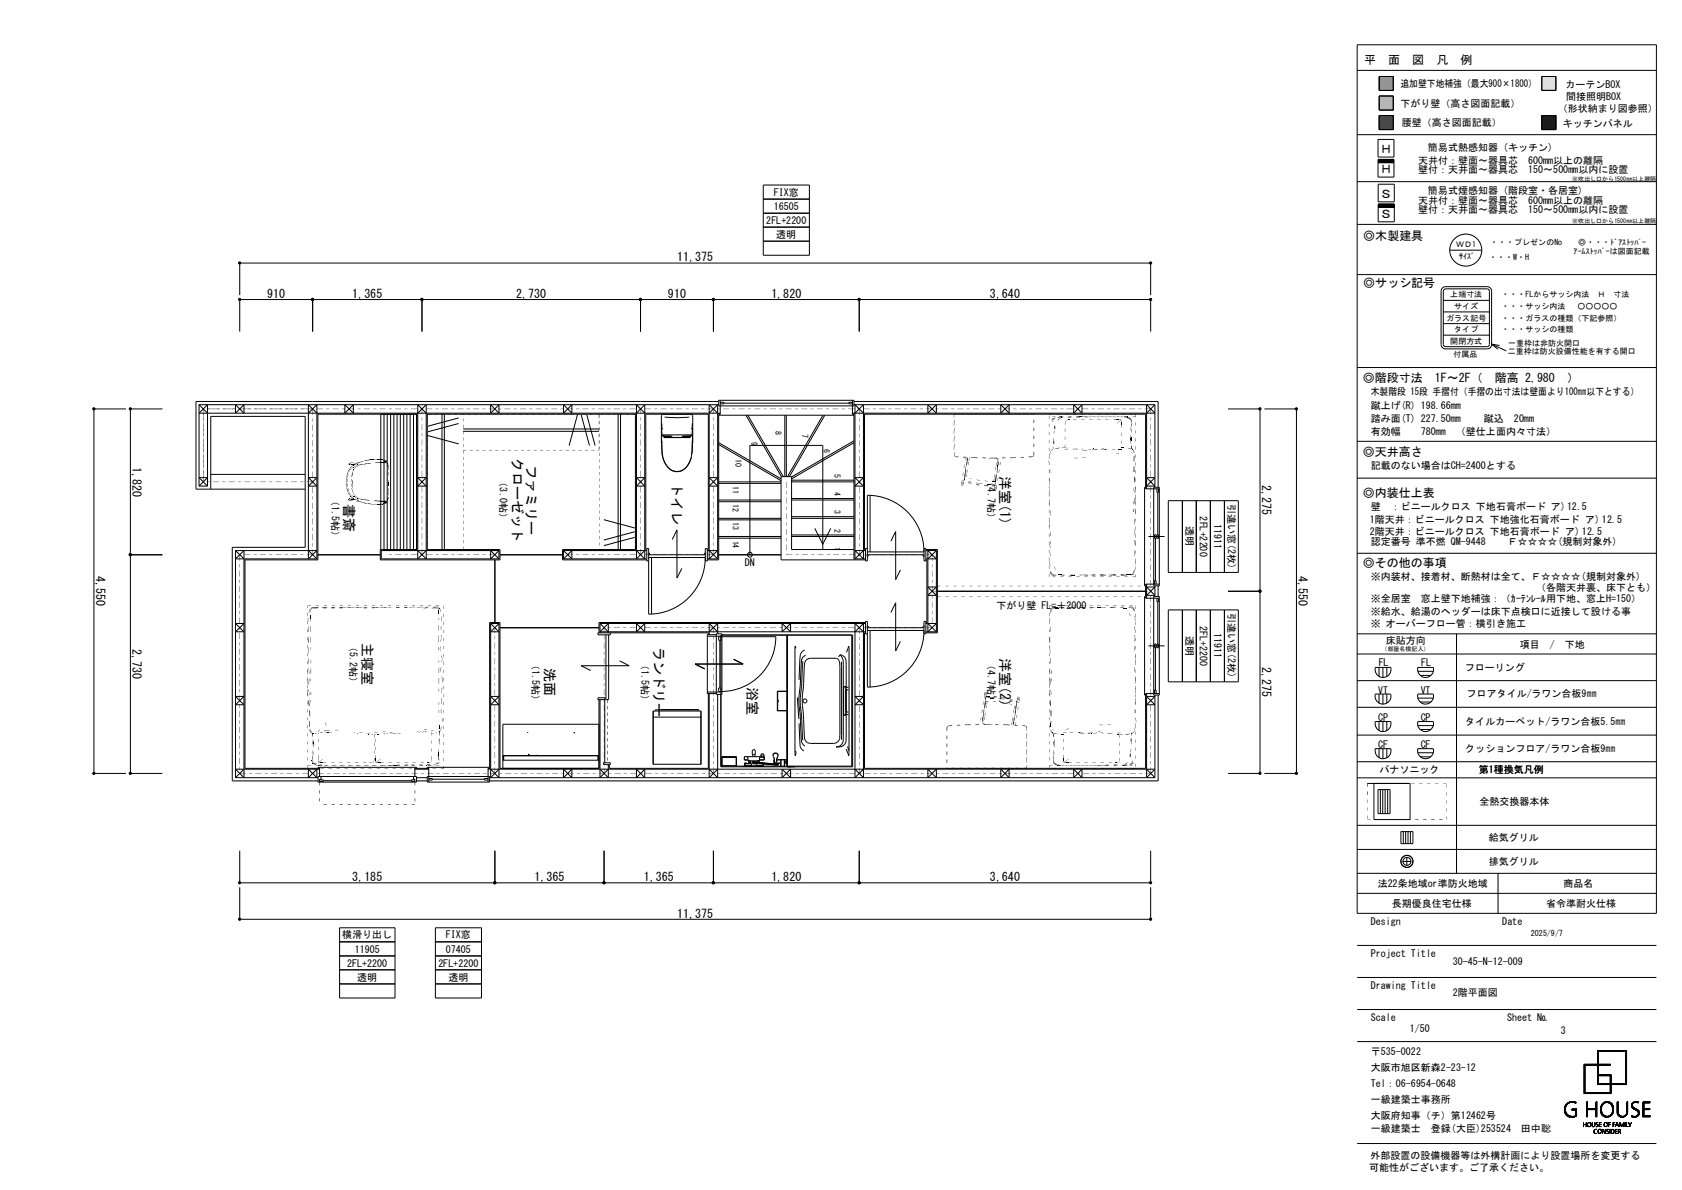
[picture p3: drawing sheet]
<svg xmlns="http://www.w3.org/2000/svg" width="420mm" height="297mm" viewBox="0 0 420 297" stroke-linecap="round" stroke-linejoin="round" font-family="sans-serif">
<defs><g id="words">
<g font-size="3.5">
<text x="128" y="114.3" transform="rotate(90 128 114.3)">クローゼット</text>
<text x="131.4" y="116.1" transform="rotate(90 131.4 116.1)">ファミリー</text>
<text x="249.7" y="118.7" transform="rotate(90 249.7 118.7)">洋室(1)</text>
<text x="86" y="125.9" transform="rotate(90 86 125.9)">書斎</text>
<text x="167.8" y="120.5" transform="rotate(90 167.8 120.5)">トイレ</text>
<text x="90.5" y="160.5" transform="rotate(90 90.5 160.5)">主寝室</text>
<text x="163.3" y="161.6" transform="rotate(90 163.3 161.6)">ランドリー</text>
<text x="136" y="166.8" transform="rotate(90 136 166.8)">洗面</text>
<text x="249.7" y="164.2" transform="rotate(90 249.7 164.2)">洋室(2)</text>
<text x="186.6" y="171.4" transform="rotate(90 186.6 171.4)">浴室</text>
</g>
<g font-size="3">
<text x="340.7" y="16.1">平　面　図　凡　例</text>
<text x="344.6" y="38.3">Ｈ</text>
<text x="344.6" y="43.3">Ｈ</text>
<text x="344.6" y="49.4">Ｓ</text>
<text x="340.4" y="59.8">◎木製建具</text>
<text x="344.6" y="54.4">Ｓ</text>
<text x="169.1" y="65.2">11,375</text>
<text x="340.4" y="71.7">◎サッシ記号</text>
<text x="66.7" y="74.3">910</text>
<text x="88" y="74.3">1,365</text>
<text x="128.9" y="74.3">2,730</text>
<text x="166.8" y="74.3">910</text>
<text x="192.6" y="74.3">1,820</text>
<text x="247.2" y="74.3">3,640</text>
<text x="340.3" y="95.3">◎階段寸法　1F～2F（　階高 2,980　）</text>
<text x="340.3" y="113.7">◎天井高さ</text>
<text x="33.1" y="116.5" transform="rotate(90 33.1 116.5)">1,820</text>
<text x="315.1" y="121.1" transform="rotate(90 315.1 121.1)">2,275</text>
<text x="340.3" y="124">◎内装仕上表</text>
<text x="24" y="143.8" transform="rotate(90 24 143.8)">4,550</text>
<text x="324.2" y="143.8" transform="rotate(90 324.2 143.8)">4,550</text>
<text x="340.3" y="141.4">◎その他の事項</text>
<text x="33.1" y="162" transform="rotate(90 33.1 162)">2,730</text>
<text x="315.1" y="166.5" transform="rotate(90 315.1 166.5)">2,275</text>
<text x="88" y="219.9">3,185</text>
<text x="133.5" y="219.9">1,365</text>
<text x="160.7" y="219.9">1,365</text>
<text x="192.6" y="219.9">1,820</text>
<text x="247.2" y="219.9">3,640</text>
<text x="169.1" y="229">11,375</text>
</g>
<g font-size="2.5">
<text x="349.7" y="21.8">追加壁下地補強（最大900×1800）</text>
<text x="390.9" y="21.9">カーテンBOX</text>
<text x="349.7" y="26.8">下がり壁（高さ図面記載）</text>
<text x="389" y="28.1">（形状納まり図参照）</text>
<text x="391.1" y="25">間接照明BOX</text>
<text x="350" y="31.5">腰壁（高さ図面記載）</text>
<text x="390.3" y="31.6">キッチンパネル</text>
<text x="354.1" y="40.9">天井付：壁面～器具芯　600mm以上の離隔</text>
<text x="356.5" y="37.8">簡易式熱感知器 (キッチン)</text>
<text x="354.1" y="43.3">壁付：天井面～器具芯　150～500mm以内に設置</text>
<text x="193.2" y="48.9">FIX窓</text>
<text x="193.2" y="52.4">16505</text>
<text x="354.1" y="50.8">天井付：壁面～器具芯　600mm以上の離隔</text>
<text x="354.1" y="53.3">壁付：天井面～器具芯　150～500mm以内に設置</text>
<text x="356.5" y="48.3">簡易式煙感知器 (階段室・各居室)</text>
<text x="191.3" y="55.8">2FL+2200</text>
<text x="193.8" y="59.4">透明</text>
<text x="342.3" y="98.7">木製階段 15段 手摺付（手摺の出寸法は壁面より100㎜以下とする）</text>
<text x="342.3" y="102">蹴上げ(R) 198.66mm</text>
<text x="342.3" y="105.3">踏み面(T) 227.50mm</text>
<text x="370.5" y="105.2">蹴込　20mm</text>
<text x="342.3" y="108.6">有効幅</text>
<text x="354.8" y="108.6">780mm　（壁仕上面内々寸法）</text>
<text x="124.8" y="119.2" transform="rotate(90 124.8 119.2)">（3.0帖）</text>
<text x="246.6" y="119.2" transform="rotate(90 246.6 119.2)">（4.7帖）</text>
<text x="342.3" y="117.1">記載のない場合はCH=2400とする</text>
<text x="82.8" y="123.7" transform="rotate(90 82.8 123.7)">（1.5帖）</text>
<text x="306.7" y="125.8" transform="rotate(90 306.7 125.8)">引違い窓(2枚)</text>
<text x="296.2" y="131.4" transform="rotate(90 296.2 131.4)">透明</text>
<text x="299.6" y="128.9" transform="rotate(90 299.6 128.9)">2FL+2200</text>
<text x="303.1" y="130.8" transform="rotate(90 303.1 130.8)">11911</text>
<text x="342" y="130.6">1階天井：ビニールクロス 下地強化石膏ボード ア) 12.5</text>
<text x="342.3" y="127.3">壁　：ビニールクロス 下地石膏ボード ア)12.5</text>
<text x="342" y="133.5">2階天井：ビニールクロス 下地石膏ボード ア) 12.5</text>
<text x="342.3" y="136.1">認定番号 準不燃 QM-9448　　Ｆ☆☆☆☆(規制対象外)</text>
<text x="186" y="141.2">DN</text>
<text x="342.3" y="144.7">※内装材、接着材、断熱材は全て、Ｆ☆☆☆☆(規制対象外)</text>
<text x="383.5" y="147.6">（各階天井裏、床下とも）</text>
<text x="248.8" y="152.1">下がり壁 FL=＋2000</text>
<text x="306.7" y="153.1" transform="rotate(90 306.7 153.1)">引違い窓(2枚)</text>
<text x="342.3" y="150.2">※全居室　窓上壁下地補強：（ｶｰﾃﾝﾚｰﾙ用下地、窓上H=150）</text>
<text x="342.3" y="153.4">※給水、給湯のヘッダーは床下点検口に近接して設ける事</text>
<text x="87.4" y="160.1" transform="rotate(90 87.4 160.1)">（5.2帖）</text>
<text x="296.2" y="158.7" transform="rotate(90 296.2 158.7)">透明</text>
<text x="299.6" y="156.2" transform="rotate(90 299.6 156.2)">2FL+2200</text>
<text x="303.1" y="158.1" transform="rotate(90 303.1 158.1)">11911</text>
<text x="342.3" y="156.6">※ オーバーフロー管：横引き施工</text>
<text x="346.1" y="160.7">床貼方向</text>
<text x="379.5" y="161.8">項目　/　下地</text>
<text x="132.9" y="164.7" transform="rotate(90 132.9 164.7)">（1.5帖）</text>
<text x="160.2" y="164.7" transform="rotate(90 160.2 164.7)">（1.5帖）</text>
<text x="246.6" y="164.7" transform="rotate(90 246.6 164.7)">（4.7帖）</text>
<text x="344.3" y="166.3">FL</text>
<text x="354.9" y="166.3">FL</text>
<text x="365.8" y="167.6">フローリング</text>
<text x="344.1" y="173.1">VT</text>
<text x="354.7" y="173.1">VT</text>
<text x="344.1" y="179.9">CP</text>
<text x="354.8" y="180">CP</text>
<text x="366.2" y="174.1">フロアタイル/ラワン合板9㎜</text>
<text x="365.9" y="180.8">タイルカーペット/ラワン合板5.5㎜</text>
<text x="344.1" y="186.7">CF</text>
<text x="354.8" y="186.7">CF</text>
<text x="365.9" y="187.6">クッションフロア/ラワン合板9㎜</text>
<text x="344.4" y="193">パナソニック</text>
<text x="369.3" y="193">第1種換気凡例</text>
<text x="366.9" y="201">全熱交換器本体</text>
<text x="369.2" y="209.9">給気グリル</text>
<text x="369.2" y="215.9">排気グリル</text>
<text x="344" y="221.4">法22条地域or準防火地域</text>
<text x="390.4" y="221.4">商品名</text>
<text x="347.6" y="226.4">長期優良住宅仕様</text>
<text x="386" y="226.4">省令準耐火仕様</text>
<text x="342.3" y="230.8">Design</text>
<text x="375.1" y="230.8">Date</text>
<text x="85.5" y="234.2">横滑り出し</text>
<text x="88.6" y="237.7">11905</text>
<text x="111.3" y="234.2">FIX窓</text>
<text x="111.3" y="237.7">07405</text>
<text x="342.3" y="238.8">Project Title</text>
<text x="86.7" y="241.3">2FL+2200</text>
<text x="89.2" y="244.7">透明</text>
<text x="109.5" y="241.3">2FL+2200</text>
<text x="112" y="244.7">透明</text>
<text x="362.8" y="241">30-45-N-12-009</text>
<text x="342.3" y="246.8">Drawing Title</text>
<text x="362.8" y="248.7">2階平面図</text>
<text x="342.3" y="254.8">Scale</text>
<text x="352" y="257.7">1/50</text>
<text x="376.3" y="254.8">Sheet №</text>
<text x="342.3" y="263.4">〒535-0022</text>
<text x="389.8" y="258">3</text>
<text x="342.3" y="267.4">大阪市旭区新森2-23-12</text>
<text x="342.3" y="271.4">Tel：06-6954-0648</text>
<text x="342.3" y="275.4">一級建築士事務所</text>
<text x="342.3" y="279.4">大阪府知事（チ）第12462号</text>
<text x="342.3" y="282.6">一級建築士　登録(大臣)253524　田中聡</text>
<text x="341.9" y="292.3">可能性がございます。ご了承ください。</text>
<text x="342.2" y="289.2">外部設置の設備機器等は外構計画により設置場所を変更する</text>
</g>
<g font-size="2">
<text x="363.6" y="61.8">ＷＤ1</text>
<text x="364.4" y="64.6">ｻｲｽﾞ</text>
<text x="371.8" y="64.8">・・・W・H</text>
<text x="372.1" y="61.1">・・・プレゼンのNo</text>
<text x="392.9" y="63.4">ｱｰﾑｽﾄｯﾊﾟｰは図面記載</text>
<text x="394.1" y="61.1">◎・・・ﾄﾞｱｽﾄｯﾊﾟｰ</text>
<text x="362.1" y="74.3">上端寸法</text>
<text x="363.1" y="77.1">サイズ</text>
<text x="374.9" y="77.1">・・・サッシ内法　 ○○○○○</text>
<text x="374.9" y="74.3">・・・FLからサッシ内法　Ｈ　寸法</text>
<text x="361.1" y="80">ガラス記号</text>
<text x="363.1" y="82.9">タイプ</text>
<text x="374.9" y="82.9">・・・サッシの種類</text>
<text x="374.9" y="80">・・・ガラスの種類（下記参照）</text>
<text x="362.1" y="85.8">開閉方式</text>
<text x="363" y="89">付属品</text>
<text x="376.5" y="88.4">二重枠は防火設備性能を有する開口</text>
<text x="376.6" y="86.4">一重枠は非防火開口</text>
<text x="193.7" y="107.6" transform="rotate(90 193.7 107.6)">8</text>
<text x="187.6" y="110.3" transform="rotate(90 187.6 110.3)">9</text>
<text x="200.3" y="108.2" transform="rotate(90 200.3 108.2)">7</text>
<text x="205.7" y="112.2" transform="rotate(90 205.7 112.2)">6</text>
<text x="183.7" y="114.6" transform="rotate(90 183.7 114.6)">10</text>
<text x="208.4" y="118.3" transform="rotate(90 208.4 118.3)">5</text>
<text x="183" y="121.2" transform="rotate(90 183 121.2)">11</text>
<text x="183" y="125.8" transform="rotate(90 183 125.8)">12</text>
<text x="208.4" y="122.8" transform="rotate(90 208.4 122.8)">4</text>
<text x="183" y="130.3" transform="rotate(90 183 130.3)">13</text>
<text x="208.4" y="127.3" transform="rotate(90 208.4 127.3)">3</text>
<text x="208.4" y="131.9" transform="rotate(90 208.4 131.9)">2</text>
<text x="183" y="134.9" transform="rotate(90 183 134.9)">14</text>
<text x="208.4" y="136.4" transform="rotate(90 208.4 136.4)">1</text>
<text x="382.3" y="233.6">2025/9/7</text>
</g>
<g font-size="1.5">
<text x="392.6" y="45.1">※吹出し口から1500㎜以上離隔</text>
<text x="392.6" y="55.8">※吹出し口から1500㎜以上離隔</text>
<text x="345" y="162.6">（部屋名横記入）</text>
</g>
</g></defs>
<path d="M344.4 19.1h3.5v3.5h-3.5z" fill-rule="evenodd" fill="#979797" stroke="#979797" stroke-width=".25"/>
<g fill="none" stroke="#000" stroke-width=".25">
<path d="M338.9 17.6h74.7M338.9 11.2h74.7v216.8h-74.7zM344.4 19.1h3.5v3.5h-3.5zM385 19.1h3.5v3.5h-3.5zM338.9 33.6h74.7M344.1 34.8h4v4.4h-4zM344.1 39.8h4v4.4h-4zM344.1 39.9h4M344.1 39.8h4M344.4 24h3.5v3.5h-3.5zM344.4 28.8h3.5v3.5h-3.5zM385 28.8h3.5v3.5h-3.5z"/>
<path d="M190.6 46.2h11.5v17.5h-11.5zM190.6 49.7h11.5M190.6 53.2h11.5M190.6 56.7h11.5M338.9 56h74.7M338.9 45.3h74.7M344.1 40.6h4M344.1 40.5h4M344.1 40.4h4M344.1 40.3h4M344.1 40.2h4M344.1 40.1h4"/>
<path d="M344.1 40h4M344.1 51.7h4M344.1 46h4v4.4h-4zM344.1 51h4v4.4h-4zM344.1 51.6h4M344.1 51.5h4M344.1 51.4h4M344.1 51.3h4M344.1 51.2h4M344.1 51.1h4M59.9 73.7v-8h227.4v8M78.1 74.8v8"/>
<path d="M105.4 74.8v8M159.9 74.8v8M178.1 74.8v8M190.6 60.2h11.5M214.5 74.8v8M338.9 68.5h74.7M360.4 77.9h11.5M360.4 75h11.5M360.9 71.5h10.4a1.1 1.1 0 0 1 1.1 1.2v13.2a1.07 1.07 0 0 1-1.1 1.2h-10.4M360.9 72.1h10.4l.3 .1 .3 .5-.1 13.6-.5 .2h-10.4M361 72.1l-.4 .2-.2 .4v13.3l.1 .3 .5 .2M361 71.5a1.14 1.14 0 0 0-1.2 1.2v13.2a1.1 1.1 0 0 0 1.2 1.2"/>
<path d="M362 62.4h8M59.9 82.8v-8h227.4v8M179.5 99.9h33.7v1.4h-33.7zM179.8 99.9v3.5h-.3v36.3h-2.9M212.9 99.9v3.5h.3v36.3M338.9 91.7h74.7M360.4 80.8h11.5M360.4 83.7h11.5M372.4 85.9l3.7 1.7M372.4 85.9l2 .3M372.4 85.9l1.6 1.3M31.5 102.1h-8v90.9h8"/>
<path d="M40.6 102.1h-8v90.9h8M49.7 101h129.8M49.7 101v20.3M49.7 101l2.1 2.1M52.6 118.4h23.6M58.8 101v2.1l2.1-2.1v2.1zM77 103.1l2.1-2.1v38.5M77 119.2h2.1l-2.1 2.1h2.1zM79.1 103.1l-2.1-2.1v38.5l2.1-2.1h-20.3M86.1 101l2.1 2.1v-2.1l-2.1 2.1zM95.1 103.4v33.8M95.9 103.4v33.8"/>
<path d="M96.7 103.4v33.8M97.5 103.4v33.8M98.3 103.4v33.8M99.1 103.4v33.8M99.9 103.4v33.8M100.8 103.4v33.8M101.6 103.4v33.8M102.4 103.4v33.8M103.3 103.4v33.8M104.3 103.1l2.1-2.1v38.5l-2.1-2.1M104.3 119.2h2.1l-2.1 2.1h2.1zM106.4 103.1l-2.1-2.1v38.5l2.1-2.1"/>
<path d="M106.8 108.7l7.7 2.1M110.4 103.4v33.8M111 103.4v33.8M114.5 104.3l-7.7 2.1M114.5 105.7l-7.7 2.1M115.7 107.1h33.9M115.7 107.7h33.9M122.5 101v2.1l2.1-2.1v2.1zM140.7 101v2.1l2.1-2.1v2.1zM144.2 103.5l-2.1 7.7M145.1 103.5l2.1 7.7M146.5 103.5l2.1 7.7"/>
<path d="M154.3 103.4v33.8M154.9 103.4v33.8M158.9 103.1l2.1-2.1v38.5l-2.1-2.1M158.9 119.2h2.1l-2.1 2.1h2.1zM161 103.1l-2.1-2.1v38.5l2.1-2.1M165.2 110.6a8 8 0 0 0 .9 5M165.2 108.7h.6v.5h6.5M165.2 109v.2M165.2 108.7v1.9M165.3 108.5h7.5M165.3 105.7l-.1 2M165.3 108.5l-.1 .4"/>
<path d="M165.3 107.7v.8M165.3 108.7v.3M165.3 110l.2 4.2M165.3 103.8h.1M165.4 103.4l-.3 .4 .1 6.8M165.5 106.8l-.1 .3M165.7 108.7v.4M165.7 114.9l.3 .7M165.8 109h1.8M165.8 108.8l1.9 .1M165.8 109.2h6.5M165.9 104.1l3.1 .2 3.1-.2"/>
<path d="M166 115.6l.8 1.1M166.1 115.6l.8 1.1M166.8 116.7a2.8 2.8 0 0 0 4 .4M166.9 116.7a2.96 2.96 0 0 0 3.9 .4M167.7 108.9l.1 .3M167.7 108.9v.3M170.4 108.9l1.9-.1v.4M170.4 108.9l-.1 .3M170.4 108.9v.3M170.5 109h1.8M171.3 116.7l-.5 .4M172.1 115.6l-1.3 1.5"/>
<path d="M172.3 109.1l.1-.4h.5v.5M172.4 114.9l-.7 1.3M172.6 106.8l.2 .3M172.6 114.2l-.2 .7M172.7 103.4l.3 .4-.1 6.8M172.8 103.8h-.1M172.8 107.7v.8M172.8 105.7v2M172.8 108.5v.5M172.8 110l-.1 3.3-.4 1.6M172.9 109v1.6M172.9 110.6l-.1 2.7"/>
<path d="M177.1 103.1l2.1-2.1v38.5M177.1 119.2h2.1l-2.1 2.1h2.1zM179.2 103.1l-2.1-2.1v38.5l2.1-2.1h-2.6M179.5 110.5l15.5 9M179.5 111l15.5 9M179.5 100.2h-130.6v21.9h27.3M179.5 103.6h33.7M179.8 103.1h-130.1l2.1-2.1v20.3M179.8 100.4h1v.4h-1M180.8 100.6h31.2M186.3 103.6l8.8 15.4M186.7 103.6l8.9 15.4"/>
<path d="M196 103.6v15.4M196.3 103.6v15.4M197.7 119.8h15.5M205.5 103.6l-8.9 15.4M206 103.6l-8.9 15.4M212.9 103.1h75.5l-2.1-2.1v21M212.9 100.4h-.9v.4h.9M213.2 110.5l-15.5 9M213.2 110l-15.5 9M213.2 100.2h76v21.4M213.2 101h75.2M213.5 103.1l2.1-2.1v38.5l-2.1-2.1h2.6"/>
<path d="M213.5 119.2h2.1l-2.1 2.1h2.1zM215.6 103.1l-2.1-2.1v38.5M231.7 101l2.1 2.1v-2.1l-2.1 2.1zM249.9 101v2.1l2.1-2.1v2.1zM268.1 101v2.1l2.1-2.1v2.1zM286.3 119.2h2.1l-2.1 2.1h2.1zM288.4 101v20.6M288.4 101l-2.1 2.1M306.6 102.1h8v90.9h-8M315.7 102.1h8v90.9h-8M338.9 110.2h74.7M338.9 119.3h74.7"/>
<path d="M32.6 138.5h8M49.7 121.3l2.1-2.1h-2.1l2.1 2.1M49.7 121.3h2.1M52.6 122.1v-18.2h23.6v32.7h-18.2v58.3h21.4M58.8 137.4v56.7M58.8 137.4l2.1 2.1M77 137.4l2.1 2.1M79.1 139.5h-20.3l2.1-2.1v56.7l-2.1-2.1h21M79.4 138.5h15.6M123.6 139.7v15.7M124.6 137.4h-29.4v2.1h29.4M124.6 137.4l-2.1 2.1v-2.1l2.1 2.1"/>
<path d="M124.6 137.4v2.1M124.8 138.5h15.7M140.7 137.4h20.8M140.7 139.5h20.8M140.7 137.4l2.1 2.1v-2.1l-2.1 2.1M140.7 137.4v2.1M150.8 129.7l7.7 2.1M158.5 134.1l-7.7 2.1M158.5 132.7l-7.7 2.1M161.5 139.7h-21v-2.5h18.2v-33.8h-52v33.8h18.1v2.5h-29.8v-2.5h9.1v-33.8h-24.7v36.3h-18.2v52.1h18.6M161.5 137.2h-.3v-33.8h15.7v33.8h-.3M162 139.1h14.1a14.1 14.1 0 0 1-14.1 14.2v-16.4h-.5v3.1h.5"/>
<path d="M162 138.5h14.1M162 138h.2v.5M162.7 139.1v14.2M167.9 134.7l1.1-2.5v12.1l1.3-2.4M176.1 136.9h.5v3.1h-.5v-1.7h.1zM176.1 138h-.2v.5M176.6 139.5h2.6M177.1 137.4l2.1 2.1M179.5 133.9h15.5M179.5 129.4h15.5M179.5 124.8h15.5M179.5 120.3h15.5"/>
<path d="M179.5 120.6h15.5M179.5 125.2h15.5M179.5 129.8h15.5M179.5 134.3h15.5M179.5 138.5h15.5M197.7 133.9h15.5M197.7 133.5h15.5M197.7 129.4h15.5M197.7 128.9h15.5M197.7 124.8h15.5M197.7 124.4h15.5M197.7 120.3h15.5"/>
<path d="M203.5 131.9l1.9 3.9 2-3.9M205.4 137.2v-26h-18.2v27.3M213.2 137.2h-15.5v-18.2h-2.7v20.7h21.1M213.5 139.5h2.6M215.6 137.4l-2.1 2.1M216.6 136.9h-.5v3.1h.5v-16.4a14.1 14.1 0 0 1 14.1 14.2h-14.1M216.6 138.5h14.1M216.8 138.5v.4h-.2M217.3 123.6v14.2M222.5 135l1.1-2.3v12l1.2-2.5M230.5 138.5v.4h.2M230.7 136.9h.5v3.1h-.5z"/>
<path d="M231.2 137.2h2.9v20.7h-2.9M231.2 139.7h.2v15.7h-.2M231.2 137.4h2.6M231.2 139.5h2.6l-2.1-2.1v20.3l2.1-2.1h-2.6M233.8 137.4v20.3M233.8 137.4l-2.1 2.1M286 121.6h-.2v24.6h.2M286.8 133.9h4M288.1 121.6h1.4v24.6h-1.4zM288.3 133.5h.4v.9h-.4zM288.5 134.4v10.5M288.9 133.5h.4v.9h-.4z"/>
<path d="M288.9 122v.9h.4v-.9M289.1 122.9v10.6M289.5 122h-3.5v-18.6h-70.1v33.8h.2M291.7 125h17.5v17.9h-17.5zM295.2 125v17.9M298.7 125v17.9M302.2 125v17.9M305.7 125v17.9M338.9 138.1h74.7M58.8 155.6h2.1l-2.1 2.1h2.1zM122.5 155.6l2.1 2.1h-2.1l2.1-2.1M122.5 155.6h2.1"/>
<path d="M122.5 155.6v38.5l2.1-2.1M124.6 155.6v38.5l-2.1-2.1M124.8 156.7h24.8M149.8 155.6h66.3M149.8 155.6v2.3M149.8 155.6l2.1 2.1M151.3 158.5v16.1h.7v-16.1M152.4 157.9v.6h-3.1v-.6h27.6v.5M158.9 155.6v2.1l2.1-2.1v2.1zM176.6 158.8h3.7M177.1 157.7l2.1-2.1v2.6M178.9 158.2h1.4v15.1h-1.4z"/>
<path d="M178.9 158.4h-2.3v14.7h2.3M179.2 157.7l-2.1-2.1v2.8M179.7 159.8v11.9M180 158.5h32.9v32.9h-32.9zM180 159.8h-.5v-.9h14.2a13.7 13.7 0 0 1-14.2 13.7v-.9h.5M195.3 155.6v2.1l2.1-2.1v2.1zM196.5 158.5v32.9M196.6 158.5v32.9M212.7 158.5v32.7h-32.7M213.5 157.7l2.1-2.1v38.5l-2.1-2.1M215.6 157.7l-2.1-2.1v38.5l2.1-2.1M216.1 157.9h-.2v33.9h70.1v-18.7h3.5"/>
<path d="M216.1 155.4h-66.5v2.5M216.1 157.7h-66.3l2.1-2.1v2.3M216.6 157.4h14.1a14.1 14.1 0 0 1-14.1 14.1v-16.4h-.5v3.1h.5M216.6 156.7h14.1M216.6 156.3h.2v.4M217.3 157.4v14.1M222.5 152.9l1.1-2.4v12l1.2-2.4M230.7 155.1h.5v3.1h-.5zM230.7 156.3h-.2v.4M231.2 157.7h2.6M231.7 146.5h2.1l-2.1 2.1h2.1zM231.7 155.6l2.1 2.1"/>
<path d="M234.1 147.6h51.9M286 148.9h-.2v24.6h.2M286.3 146.5l2.1 2.1h-2.1l2.1-2.1zM286.3 145.8v3.5M288.1 148.9h1.4v24.6h-1.4zM288.3 145.8v-.9h.4v.9M288.4 146.2v2.7M288.9 149.3v.9h.4v-.9M289.1 150.2v10.5M289.2 146.2v2.7M289.5 145.8h-3.5v3.5h3.5M291.7 152.2h17.5v18h-17.5z"/>
<path d="M295.2 152.2v18M298.7 152.2v18M302.2 152.2v18M305.7 152.2v18M306.6 147.6h8M338.9 158.2h74.7M363.7 158.2v59.8M58.8 173.8h2.1l-2.1 2.1h2.1zM122.5 173.8h2.1l-2.1 2.1h2.1zM149.3 174.2h1.8v.4h-1.8zM149.6 174.6v17.2h-24.8v-36.4h-2.5v36.4h-.4M149.8 174.6v19.5l2.1-2.1"/>
<path d="M151 174.6v15.8M154.7 164.9l2.4 1.3h-12l2.4 1.1M163.1 177.5h11.9v13.3h-11.9zM163.1 179h11.9M163.1 177.5v13.3M165 177.1l9.5 .1M174.5 177.2h-10.8l-.1 .3M174.5 177.2v.3M176.6 172.7h3.7M176.9 173.1v18.7h-24.8v-1M177.1 173.1v21l2.1-2.1M179.2 173.3v20.8l-2.1-2.1"/>
<path d="M183.2 164.5l2.3 1.2h-11.9l2.4 1.3M196.5 172.6h-2.3v2.2h.2v.4h-.2v2.1h2.3M196.5 172.5h-2.4v4.9h2.4M198.8 161.8l-.3-.6v27.4l.3-.5-.1-.7M199.1 174.1l.4 5.4M200.5 165l-.3 5.5a28.3 28.3 0 0 0 0 9.2l.2 5M200.9 162.2l-.6 .4-.4 .7-.4 6.4M201.2 163.5l-.6 .4-.4 .6-.7 9.7 .7 11.1 .8 .9M201.3 164.8l1.1-.5h6.4l.5 .2 .4 1v18.8l-.3 .7-.6 .4-.6 .1h-5.8a1.56 1.56 0 0 1-1.6-1.8l-.1-4.1a30.1 30.1 0 0 1 0-9l.1-4.4 .2-.9zM209.8 163.4l-.4 .6M209.8 163.4a3.3 3.3 0 0 1 .8 2.5l-.1 19.2-.3 .7-.7 .5-.8 .1a1.97 1.97 0 0 0 2.5-1.3l.1-6.7M209.8 163.4l1.1 .6 .3 .7 .1 6.8"/>
<path d="M210.1 165.2v19.4M210.6 171.4h.6v7.1h-.6zM210.7 171.4v7.1M211.2 171.4v7.1M211.2 172.2h.7M211.2 171.5h.7M211.2 177.7h.7M211.2 178.4h.7M211.3 172.2v5.5M211.4 162.8l.5-1.6v27.4l-.6-1.6M213.5 173.8h2.1l-2.1 2.1h2.1zM286.3 173.8l2.1 2.1h-2.1l2.1-2.1z"/>
<path d="M286.3 173.1v21l2.1-2.1h-166.5M286.8 161.2h4M288.3 160.7h.4v1h-.4zM288.3 173.1v-.9h.4v.9M288.4 173.5v20.6M288.5 161.7v10.5M288.9 160.7h.4v1h-.4zM289.2 173.5v21.4h-166.9M338.9 163.2h74.7M338.9 169.9h74.7M338.9 176.5h74.7M343.4 173.2h3.9"/>
<path d="M343.4 166.6h3.9a1.99 1.99 0 0 1-2 2.5 1.99 1.99 0 0 1-1.9-2.5zM343.4 173.3a1.99 1.99 0 0 0 1.9 2.4 1.99 1.99 0 0 0 2-2.4M344.3 166.6v2.2M344.3 173.3v2.2M345.3 166.6v2.5M345.3 173.3v2.5M346.3 166.6v2.2M346.3 173.3v2.2M354 173.2h3.9M354 167.6h3.9M354 174.2h3.9M354 166.6h3.9a1.99 1.99 0 0 1-1.9 2.5 1.99 1.99 0 0 1-2-2.5z"/>
<path d="M354 173.3a1.99 1.99 0 0 0 2 2.4 1.99 1.99 0 0 0 1.9-2.4M354.6 168.6h2.7M354.6 175.2h2.7M58.8 194.1h20.6M60.9 192l-2.1 2.1M77 192v2.1l2.1-2.1v2.1zM79.4 193.8h24.6v1.4h-24.6zM79.8 193.8v-2.1h-.4v-.2h24.6v.2h-.4v2.1M79.8 194.6h.9v.4h-.9M80.2 193.8v.7h-.4v.7M80.7 194.9h22M103.3 193.8v.7h.3v.7"/>
<path d="M103.6 191.8h3.5M103.6 192h3.5M103.6 194.6h-.9v.4h.9M104 194.9h2.7M104 194.1h2.7M106.7 193.8h15.6v1.4h-15.6zM107.1 194.3h.8v.4h-.8M107.9 194.5h13M121.9 194.3h-1v.4h1M122.3 194.1h166.1M122.3 191.5h-15.6v.2h.4v3.5M122.3 191.7h-.4v3.5"/>
<path d="M125.6 189h.1M125.6 188.7h.1M125.6 188.6h24M125.6 189.7h24M125.6 188.6v1.1M125.8 188.6v1.1M125.8 188.6h23.6M131.8 182.8l-.1 .1zM132 188.3h.1M132 188.6v-.4l.1 .4M132 188.2v.4M133.6 188.6h.7"/>
<path d="M140.7 192v2.1l2.1-2.1v2.1zM143.4 182.8v.1M143.4 182.8l-.1 .2M143.4 182.8l.1 .2M143.4 182.8l-.1 .1M149.4 188.6v1.1M149.5 189h.1M149.5 188.7h.1M149.5 188.6v1.1M149.6 180.8h-24v11M150.7 190.4h1.7v.4h-1.7zM151.9 190.8v3.3l-2.1-2.1"/>
<path d="M158.9 192v2.1l2.1-2.1v2.1zM180.2 191.4v-2.6h3.7v2.6M180.3 188.9h3.5v2.2h-3.5zM180.3 189.1h3.5M185.7 191.3h.3M185.7 191.3v.1M185.8 191.3v.1M185.8 191.2l-.1 .1M185.9 188.9v.8h.9M185.9 188.8v.9h.9M185.9 190.6h1.8v.4h-1.8v-.5l.5 .1M185.9 188.8l.9 .2"/>
<path d="M185.9 188.8h.1M186 190.5v.9M186 191.1l.2 .1M186.4 191v.2M186.4 188.9h.4M186.6 191.3h.1M186.6 191.3v.1M186.8 188.8h2.9v1.1h-2.9zM186.9 190.1h.6v.3h-.6zM186.9 189.9v.7M187.4 189.9v.2M187.4 190.4v.2"/>
<path d="M187.5 189.9v.7M188 189.9v.1l.5-.1M188 188.3v.5M188 190.1l-.1 .4 .3 .2M188 190.2v.3l.2 .1M188 189.9v.6M188 190.3v.2M188 187.2l.3-.1 .3 .3v.9h-.8v-.9zM188.2 187.1l-.1 .1M188.3 187.1v.1M188.4 190.6h-.2M188.4 190.2h.5h-.3"/>
<path d="M188.4 190.1l.1 .4M188.4 189.9v.6l-.2 .1-.2-.1M188.5 190.2v.1M188.5 190.5h.5zM188.5 190.5l-.3 .2M188.5 188.3v.5M188.9 190.1h.7v.3h-1M189 189.9v.7M189 189.9v.2M189 190.4v.2M189.5 189.9v.2M189.5 190.4v.2"/>
<path d="M189.5 190.5h.5M189.5 189.9v.7M189.6 190.3l4.4 .4M189.6 190.3l4.4 .5M189.6 190.6h.3M189.7 188.9h.2M189.7 189h.2M189.8 191.3h.1M189.8 191.3v.1M189.9 191.3v.1M189.9 188.9v.2M189.9 188.9v-.4a.42 .42 0 0 1 .5-.4 .42 .42 0 0 1 .4 .4v1.2h-1.1"/>
<path d="M190 190.6l.5-.1v.9M190.1 190.5v.1M190.1 191v.2M190.1 188.9h.5M190.1 189.1l.2-.8 .3 .1v.7M190.1 189h.5M190.2 191.1h.3M190.2 191.1v.1M190.5 191v.3h-4.5M190.5 191.3h.3M190.5 190.5l3.6 .3M190.5 190.6h-1.7v.4h1.7"/>
<path d="M190.6 191.2l.2 .1M190.7 191.3v.1M190.8 191.3v.1M190.8 188.9v.5M190.8 189.4v.3h-1.1M193 188.6l.3 .6M193.1 188.3a.77 .77 0 0 1 1.1 0M193.1 188.3l-.1 .3M193.1 188.1a.64 .64 0 0 1 1 0M193.1 188.1l-.1 .5M193.1 188.1v.2M193.2 189l.1 .2"/>
<path d="M193.3 190.2v.3M193.3 190.5h1.6M193.3 189.6v.9M193.3 189.6v.3M193.3 189.7h.1M193.3 189.6h.1M193.3 189.2v.1M193.3 189.3l.1 .9M193.3 189.4l.1 .8M193.3 189.4l.1 .1M193.4 190.2l.2 .1 .3-.1M193.4 190.9l-2.9-.3 3.7 .4"/>
<path d="M193.8 190.5l.3 .4h-.5M193.9 190.5l.3 .5M194 189.6h2.4v.9h-.5M194 189.7h.9M194 189.4l-.1 .7M194.1 190.5l.3 .4M194.1 190.5l.3 .3M194.1 188.1l.2 .5M194.1 188.1l.1 .2M194.2 190.5l.2 .3M194.2 188.8l-.3 1.4M194.2 188.8l-.1 .2"/>
<path d="M194.2 188.3l.1 .3M194.3 188.6l-.1 .2M194.4 190.9l-.2 .1M194.4 190.8v.1M194.9 189.6v1.8M195.3 192v2.1l2.1-2.1v2.1zM195.4 189.6h.2M195.4 189.6h-.2M195.4 189.6h.4v1.8M195.4 189.6h-.4v1.8M195.9 190.5h.5M195.9 189.7h.5"/>
<path d="M195.9 189.6v1.8M195.9 190h.5M196 190v.1M196.3 190v.1l-.4-.1M199.5 180.6l.3 5.8 .9 1.1M211.7 186.2l.2 1.2M231.7 192v2.1l2.1-2.1v2.1zM249.9 192v2.1l2.1-2.1v2.1zM268.1 192v2.1l2.1-2.1v2.1zM286.3 192l2.1 2.1M338.9 194.1h74.7M338.9 183.5h74.7"/>
<path d="M338.9 190.1h74.7M341.4 195.5h10.7v9.1h-9v-9.1M343.4 180.1h3.9a1.99 1.99 0 0 1-2 2.5 1.99 1.99 0 0 1-1.9-2.5zM343.4 186.9h3.9a1.99 1.99 0 0 1-2 2.5 1.99 1.99 0 0 1-1.9-2.5zM344.1 197.1h3v6h-3zM344.3 180.1v2.2M344.3 186.9v2.2M344.7 197.1v6M345.3 197.1v6M345.3 180.1v2.5M345.3 186.9v2.5M345.9 197.1v6"/>
<path d="M346.3 180.1v2.2M346.3 186.9v2.2M346.5 197.1v6M354 180.1h3.9M354 181.1h3.9M354 186.9h3.9M354 187.9h3.9M354 180.1a1.99 1.99 0 0 0 2 2.5 1.99 1.99 0 0 0 1.9-2.5M354 186.9a1.99 1.99 0 0 0 2 2.5 1.99 1.99 0 0 0 1.9-2.5M354.6 182.1h2.7M354.6 188.9h2.7M59.9 212.3v8h227.4v-8"/>
<path d="M123.6 212.3v8M150.8 212.3v8M178.1 212.3v8M214.5 212.3v8M338.9 218h74.7M338.9 212h74.7M338.9 206h74.7M349.8 207.6h3v3h-3zM350.3 215h2M350.4 207.6v3M351 207.6v3M351.3 214v2"/>
<path d="M351.6 207.6v3M352.2 207.6v3M374.1 218v10M59.9 221.4v8h227.4v-8M84.8 231.6h13.8v17.5h-13.8zM84.8 235.1h13.8M84.8 238.6h13.8M108.7 235.1h11.5M108.7 231.6h11.5v17.5h-11.5zM108.7 238.6h11.5M338.9 236h74.7M338.9 223h74.7"/>
<path d="M84.8 242.1h13.8M84.8 245.6h13.8M108.7 242.1h11.5M108.7 245.6h11.5M338.9 244h74.7M338.9 252h74.7M338.9 260h74.7M390.6 277.2l.5 .5M390.6 277.1l.4 .4M390.6 277l.4 .5M390.6 276.9l.3 .4M390.6 276.7l.3 .4"/>
<path d="M390.6 276.6l.3 .4M390.6 276.6l.3 .3M390.6 276.5l.3 .3M390.7 277.5l1.3 1.3-.5-.5M390.7 277.4l.5 .5M390.7 277.3l.4 .5M390.7 276.4l.2 .2M390.7 277.6l1.2 1.2M390.7 276.2l.2 .2M390.7 277.7l1.1 1.1M390.8 277.9l.8 .8M390.8 277.8l.9 1"/>
<path d="M390.8 275.9l.2 .3M390.8 276l.3 .1M390.8 275.8l.3 .3M390.9 278.1l.5 .5M390.9 277.2l-.3-.4 .3 .4M390.9 276.7l-.2-.3 .2 .3M390.9 275.7l.2 .4-.2-.3M390.9 275.7l.3 .2-.2-.3 .3 .2M390.9 276.5l-.2-.3 .2 .4M391 275.6l.2 .2M391 276.3l-.3-.2 .3 .3M391.1 275.5l.2 .3"/>
<path d="M391.1 275.5l.2 .2M391.1 275.5l.3 .2M391.2 275.4l.2 .2M391.2 278l-.5-.6 1.4 1.4M391.3 275.3l.3 .2M391.5 275.2l.2 .2M391.5 275.5l-.3-.1 .3 .2M391.6 275.5l-.2-.2 .2 .2M391.6 275.2l.1 .2M391.6 275.1l.2 .2M391.6 275.5l-.2-.2 .1 .2M391.6 278.4l.5 .4"/>
<path d="M391.7 275.1l.2 .2M391.7 275.1l.3 .2M391.7 278.4l.4 .4M391.8 278.4l.4 .4M391.8 278.5l.5 .3-.4-.3M392 278.5l.4 .3-.4-.2M392.1 275l.2 .2M392.1 275l.3 .2M392.1 278.6l.5 .2-.3-.2M392.2 275.2l-.3-.2 .2 .3M392.2 275l.3 .2M392.3 275l.3 .2"/>
<path d="M392.3 278.6l.3 .2M392.4 275l.3 .2M392.4 278.6l.3 .2M392.5 275l.3 .2M392.5 277v.1M392.5 276.9v.2M392.5 276.9l.1 .2M392.5 278.6l.3 .2-.2-.2M392.6 276.8l.3 .3M392.6 275l.3 .2M392.6 278.6l.2 .2M392.6 278.6l.4 .2"/>
<path d="M392.6 276.8l.4 .3-.3-.3M392.6 275l.4 .2M392.7 277.1l-.2-.3 .3 .3M392.7 275l.4 .2M392.7 276.8l.4 .3M392.7 276.8l.3 .3M392.8 278.6l.2 .2M392.8 276.8l.3 .3M392.9 275l.3 .3-.3-.3M392.9 276.8l.3 .3M392.9 275l.5 .3M392.9 278.6l.3 .2"/>
<path d="M393 276.8l.3 .3-.2-.3M393 275l.4 .4M393 278.6l.4 .2M393 276.8l.3 .3M393.1 276.8l.6 .6M393.1 278.8l-.3-.2 .3 .2M393.1 276.8l.6 .5M393.1 275l.4 .4M393.2 276.8l.5 .4M393.2 275l.3 .3-.2-.3M393.3 278.5l.2 .2M393.3 276.8l.4 .4"/>
<path d="M393.4 276.8l.3 .3M393.4 275l.1 .2-.1-.2M393.4 278.1l.3 .4-.3-.3M393.4 278l.3 .4M393.4 278l.3 .3M393.4 277.7l.3 .5-.3-.3M393.4 277.5l.3 .5M393.4 277.4l.3 .3M393.4 277.2l.3 .5M393.4 276.8l.3 .1M393.4 278.7l-.2-.2 .3 .2M393.4 278.4l.2 .2"/>
<path d="M393.4 278.2l.3 .4M393.4 277.5l.3 .3M393.4 277.3l.3 .2M393.5 275.1h.1M393.5 276.8l.2 .1M393.6 276.8l.1 .1M393.7 276.8h.1M395.5 272.9v.1M395.5 272.2l.3 .5M395.5 272.1l.3 .3M395.5 271.9l.3 .4M395.5 271.8l.3 .4"/>
<path d="M395.5 271.5l.3 .5M395.5 271.4l.3 .3M395.5 271.1l.3 .4M395.5 270.9l.3 .3M395.5 270.8l.3 .3M395.5 270.6l.3 .4M395.5 270.5l.3 .3M395.5 270.4l.3 .3M395.5 270.3l.3 .3M395.5 270.2l.3 .4-.3-.3M395.5 268.3l.3 .4M395.5 268.5l.3 .3"/>
<path d="M395.5 268.8l.3 .3M395.5 268.9l.3 .3-.3-.3M395.5 269l.3 .3M395.5 269.1l.3 .3M395.5 269.2l.3 .3-.3-.3M395.5 269.3l.3 .3-.3-.2M395.5 269.4l.3 .3M395.5 269.5l.3 .3M395.5 269.6l.3 .3M395.5 270.1l.3 .3M395.5 269.8l.3 .3M395.5 272.5l.5 .5"/>
<path d="M395.5 272.7l.4 .3-.4-.2 .2 .2M395.5 265.9l.3 .4M395.5 266.3l.3 .2M395.5 266.2l.3 .4-.3-.3M395.5 266.4l.3 .3M395.5 265.7l.3 .3-.2-.1M395.5 265.8l.3 .3M395.5 266.5l.3 .3-.3-.2M395.5 266.7l.3 .2M395.5 266.1l.3 .3M395.5 266.3l.3 .3M395.5 267.2l.3 .5"/>
<path d="M395.5 266.6l.3 .3M395.5 267.3l.3 .2M395.5 267.7l.3 .3M395.5 267.6l.3 .2M395.5 266.8l.3 .3M395.5 267.5l.3 .4-.3-.3M395.5 267.8l.3 .3-.3-.2M395.5 268l.3 .2M395.5 268.3l.3 .2M395.5 267.5l.3 .3M395.5 268.4l.3 .2M395.5 267.6l.3 .3"/>
<path d="M395.5 268.9l.3 .2M395.5 268.1l.3 .3M395.5 268.9l.3 .3M395.5 270.6l.3 .2M395.5 271.4l.3 .2M395.5 271.6l.3 .3M395.5 267.9l.3 .3M395.5 272.8l.2 .2M395.6 265.6l.3 .3M395.6 265.9h.2M395.6 273l-.1-.1 .2 .1M395.7 265.9h.1"/>
<path d="M395.8 271.5l-.3-.2 .3 .3M395.8 271.2l-.3-.2 .3 .4M395.8 268.9l-.3-.3 .3 .4M395.8 269.9l-.3-.2 .3 .3M395.8 270.2l-.3-.3 .3 .4M395.8 265.9l-.3-.3 .3 .3M395.8 267l-.3-.3 .3 .3M395.8 267.2l-.3-.2 .3 .4M395.8 268.3l-.3-.2 .3 .3M395.8 272.8l.2 .2M395.9 272.8l.2 .2M395.9 265.6l.3 .3"/>
<path d="M395.9 265.9l-.3-.3 .5 .3M395.9 273l-.4-.5 .6 .5M396 265.6l.2 .3M396 272.8l.2 .2M396 265.6l.4 .3M396.1 272.8l.3 .2M396.1 265.6l.2 .3M396.2 276.2l.2 .5M396.2 276.1l.2 .4M396.2 275.8l.2 .3M396.2 275.7l.2 .4M396.2 275.5l.2 .4-.2-.3"/>
<path d="M396.2 275.5l.2 .3M396.2 275.3l.2 .2M396.2 275.1l.2 .5M396.2 276.5l.5 .5-.3-.3M396.2 276.4l.4 .6-.4-.5 .2 .4M396.2 278.6l.2 .2M396.2 278.5l.2 .3M396.2 278.3l.2 .5M396.2 278.2l.2 .3-.2-.3M396.2 278l.2 .4-.2-.3M396.2 277.8l.2 .3M396.2 277.5l.2 .4"/>
<path d="M396.2 277.5l.2 .3M396.2 277.4l.2 .3-.2-.2M396.2 277.2l.2 .3M396.2 277l.2 .5-.2-.3M396.2 276.9l.2 .3M396.2 276.7l.2 .5M396.2 272.8l.3 .2-.3-.2M396.2 278.3l.2 .3M396.2 278l.2 .3M396.2 277.7l.2 .3M396.2 277.3l.2 .3M396.2 276.6l.2 .4"/>
<path d="M396.2 275.4l.2 .3M396.2 278.8v-.2l.1 .2M396.2 265.6l.4 .3M396.2 275l.2 .3M396.3 272.8l.2 .2M396.3 272.8l.4 .2M396.3 275h.1M396.4 265.6l.3 .3M396.4 276.2l-.2-.3 .2 .4M396.4 275.3l-.2-.3 .2 .3M396.4 275.2l-.2-.2 .2 .2M396.4 276.9h.1"/>
<path d="M396.4 278.2l-.2-.3 .2 .3M396.4 277h.1M396.5 276.7l.4 .3M396.5 272.8l.2 .2M396.5 265.6l.3 .3M396.6 276.7l.3 .3M396.6 265.6l.3 .3M396.7 276.7l.3 .3M396.7 273l-.2-.2 .3 .2M396.7 272.8l.3 .2M396.8 276.7l.3 .3-.3-.3M396.9 276.7l.3 .3"/>
<path d="M396.9 273l-.2-.2 .3 .2M396.9 265.6l.3 .3-.2-.3M396.9 277l-.3-.3 .4 .3M397 276.7l.3 .3M397 265.9l-.3-.3 .4 .3M397 265.6l.5 .3M397.1 273l-.3-.2 .5 .2M397.1 265.6l.3 .3M397.1 276.7l.4 .3M397.2 272.8l.2 .2M397.2 276.7l.4 .3M397.2 273l-.2-.2 .3 .2"/>
<path d="M397.2 272.8l.3 .2-.2-.2M397.3 277l-.3-.3 .4 .3M397.3 265.6l.3 .3-.3-.3M397.3 276.7l.3 .3M397.3 265.6l.2 .3M397.3 265.6l.4 .3M397.4 276.7l.5 .3M397.4 272.8l.3 .2M397.5 265.6l.4 .3M397.6 273l-.3-.2 .3 .2M397.6 277l-.3-.3 .4 .3M397.6 276.7l.3 .3"/>
<path d="M397.7 276.7l.3 .3M397.7 265.6l.4 .3M397.7 272.8l.3 .2M397.8 276.7l.4 .3M397.8 273l-.3-.2 .4 .2M397.8 272.8l.3 .2M397.8 265.6l.5 .3-.3-.3M397.9 276.7l.3 .3M398 272.8l.1 .2M398 276.7l.4 .3M398 272.8l.3 .2M398.1 265.6l.3 .3"/>
<path d="M398.1 276.7l.6 .6M398.1 272.8l.3 .2-.3-.2M398.1 265.6l.3 .3-.1-.3M398.1 276.7l.6 .7M398.2 276.7l.5 .5-.2-.3M398.2 277l-.3-.3 .4 .3M398.2 272.8l.3 .2M398.2 265.6l.3 .3M398.3 276.7l.4 .5M398.3 272.8l.3 .2M398.3 272.8l.2 .2M398.4 272.8l.3 .2"/>
<path d="M398.5 276.2l.2 .3M398.5 276.1l.2 .4M398.5 275.8l.2 .5M398.5 278.7l.1 .1M398.5 278.6l.2 .2M398.5 278.4l.2 .4-.2-.3M398.5 278.1l.2 .3M398.5 277.9l.2 .3M398.5 277.5l.2 .5M398.5 277.3l.2 .2M398.5 277.1l.2 .5M398.5 276.5l.2 .3"/>
<path d="M398.5 276.8l.2 .3M398.5 277.2l.2 .2M398.5 277.5l.2 .2M398.5 275.3l.2 .2M398.5 275.1l.2 .4-.2-.3M398.5 272.8l.2 .2M398.5 275.3l.2 .3M398.5 275.4l.2 .4M398.5 275.6l.2 .5M398.5 275.8l.2 .3M398.5 265.6l.3 .3M398.5 278l.2 .3"/>
<path d="M398.5 277.9l.2 .4M398.5 277.7l.2 .3M398.5 277.4l.2 .4M398.5 277.3l.2 .4M398.5 278.7v.1M398.5 276.4l.2 .3M398.5 275.3l.2 .4M398.5 275l.2 .2M398.6 272.8l.3 .2M398.6 265.6l.5 .6-.2-.3M398.6 265.9l-.3-.3 .4 .3M398.6 275l.1 .2"/>
<path d="M398.7 272.8l.3 .2-.2-.2M398.7 275v.2M398.7 276.6l-.2-.3 .2 .3M398.7 278.5l-.2-.3 .2 .4M398.7 278.1l-.2-.3 .2 .4M398.7 276.9l-.2-.3 .2 .4M398.7 275.3l-.2-.3 .2 .4M398.7 265.6l.4 .4M398.7 275h.1M398.8 272.8l.3 .2M398.8 265.9l-.1-.3 .4 .5M398.8 265.6l.3 .3"/>
<path d="M398.9 262.5l.2 .2M398.9 262.4l.2 .2zM398.9 262.3l.1 .2M398.9 262.2l.2 .3M398.9 263.6l.2 .3M398.9 263.5l.2 .3-.2-.2M398.9 264.6l.2 .2-.2-.1M398.9 263.4l.2 .2M398.9 263.3l.2 .3M398.9 263.2l.2 .3M398.9 262.8l.2 .3M398.9 263.9l.2 .3"/>
<path d="M398.9 262.6l.2 .3M398.9 262.5l.2 .3M398.9 263.7l.2 .2M398.9 264.8l.2 .3-.2-.2M398.9 263.8l.2 .3M398.9 265l.2 .2M398.9 265.3l.2 .2M398.9 264.2l.2 .3M398.9 265.6l.3 .3M398.9 265.6l.2 .3M398.9 264.7l.2 .3M398.9 265.7l.2 .2"/>
<path d="M398.9 264.9l.2 .3M398.9 265.9l.2 .2M398.9 266l.2 .3M398.9 265.1l.2 .3M398.9 266.1l.2 .3-.2-.2M398.9 266.3l.2 .2M398.9 265.5l.3 .4M398.9 266.6l.2 .2M398.9 266.7l.2 .2M398.9 266.7l.2 .4-.2-.2M398.9 266.2l.2 .3M398.9 266.4l.2 .3"/>
<path d="M398.9 267.2l.2 .2M398.9 267.2l.2 .3-.2-.2M398.9 267.3l.2 .3M398.9 266.8l.2 .3M398.9 267.4l.2 .4-.2-.3M398.9 267.7l.2 .1M398.9 267.1l.2 .3M398.9 267.8l.2 .4M398.9 268l.5 .5zM398.9 267.5l.2 .3M398.9 268.2l.2 .2M398.9 267.7l.2 .3"/>
<path d="M398.9 268.2l.3 .3zM398.9 268.5l.2 .2M398.9 268.1l.4 .4-.2-.2M398.9 268.1l.3 .4M398.9 268.5l.2 .3-.2-.2M398.9 268.6l.2 .3M398.9 268.4l.2 .3M398.9 268.7l.2 .4M398.9 269.1l.2 .4M398.9 269.5l.2 .2-.2-.2M398.9 269.8l.2 .2M398.9 269.7l.2 .3"/>
<path d="M398.9 270.1l.2 .3M398.9 270.3l.3 .4zM398.9 270.4l.3 .3-.3-.1M398.9 270.7h.1M398.9 270.6l.1 .1M398.9 267.3l.2 .2M398.9 265.9l.2 .3M398.9 264.6l.2 .3M398.9 262.2l.3 .3M398.9 272.8l.2 .2M399 262.2l.3 .3M399 262.5l.1 .1"/>
<path d="M399 272.8l.3 .2M399 262.5h.1M399.1 272.8l.4 .2-.3-.2M399.1 268.4l.1 .1M399.1 264.5l-.2-.3 .2 .6M399.1 263.2l-.2-.3 .2 .5M399.1 264.2l-.2-.2 .2 .4M399.1 262.9l-.2-.2 .2 .4M399.1 264l-.2-.3 .2 .3M399.1 265.3l-.2-.3 .2 .3M399.1 265.6l-.2-.3 .5 .6M399.1 265.6l-.2-.2 .4 .5"/>
<path d="M399.1 266.6l-.2-.2 .2 .3M399.1 267.2l-.2-.3 .2 .4M399.1 268.6l-.2-.3 .2 .3M399.1 269.1l-.2-.2 .2 .4M399.1 269.5l-.2-.2 .2 .4M399.1 269.8l-.2-.3 .2 .4M399.1 270.2l-.2-.3 .2 .4M399.1 270.4l-.2-.2 .4 .5M399.1 268.3l.2 .2M399.1 265.7l.1 .2M399.1 265.6l.2 .3M399.2 265.6l.3 .3-.2-.3"/>
<path d="M399.2 268.3l.3 .2M399.2 270.5l.5 .2M399.2 262.2l.3 .3M399.2 265.6l.3 .3M399.3 265.6l.3 .3M399.3 268.3l.3 .2-.2-.2M399.3 262.5l-.2-.3 .4 .3M399.3 262.2l.3 .3-.2-.3M399.3 270.5l.3 .2M399.3 270.7l-.4-.4 .5 .4M399.4 262.2l.2 .3M399.4 265.6l.3 .3"/>
<path d="M399.4 268.3l.3 .2M399.4 272.8l.3 .2M399.4 262.2l.3 .3M399.5 265.6l.3 .3M399.5 270.5l.5 .2M399.5 273l-.3-.2 .4 .2M399.5 265.6l.3 .3-.2-.3M399.6 262.2l.3 .3M399.6 268.3l.3 .2M399.6 276.9l.4 .6-.4-.3 .4 .4M399.6 276.6l.3 .3M399.6 276.6l.3 .4"/>
<path d="M399.6 276.7l.3 .4M399.6 270.5l.3 .2M399.6 276.5l.3 .3M399.7 277.5l1.3 1.3M399.7 277.4l.4 .5M399.7 277.4l.3 .3M399.7 276.4l.2 .3-.3-.2M399.7 276.4l.2 .2M399.7 276.3l.2 .3M399.7 262.2l.3 .3-.3-.3M399.7 268.3l.3 .2-.3-.2M399.7 272.8l.3 .2"/>
<path d="M399.7 277.3l.3 .4M399.7 277.6l1.2 1.2M399.7 277.7l1.1 1.1M399.7 276.1l.3 .3M399.7 273l-.2-.2 .3 .2M399.7 276.2l.2 .3M399.8 272.8l.3 .2-.3-.2M399.8 262.5l-.3-.3 .3 .3M399.8 262.2l.3 .3-.3-.3M399.8 268.5l-.3-.2 .3 .2M399.8 276l.2 .3M399.8 275.8l.3 .2"/>
<path d="M399.8 272.8l.2 .2M399.8 270.5l.3 .2M399.8 265.6l.3 .3M399.8 277.9l.8 .8M399.8 272.8l.5 .2M399.8 273l-.3-.2 .4 .2M399.9 278.1l.4 .5M399.9 275.8l.2 .2M399.9 275.7l.2 .2M399.9 262.2l.3 .3-.2-.3M399.9 265.6l.2 .3M399.9 265.9l-.3-.3 .4 .3"/>
<path d="M399.9 270.5l.2 .2M399.9 268.3l.2 .2M399.9 275.7l.2 .3M399.9 277l-.3-.2 .3 .4M399.9 268.3l.3 .2M400 262.2l.3 .3M400 275.5l.2 .3M400 276.1l-.2-.1 .2 .2M400 275.5l.3 .2M400 265.6l.3 .3M400 268.3l.4 .2-.3-.2M400 268.5l-.2-.2 .2 .2"/>
<path d="M400 270.5l.3 .2M400 268.5l-.2-.2 .3 .2M400 272.8l.6 .2M400.1 275.4l.3 .2M400.2 275.8l-.3-.2 .2 .3M400.2 275.3l.2 .2M400.2 268.3l.3 .2M400.2 265.6l.3 .3M400.2 262.2l.3 .3M400.2 270.5l.3 .2M400.3 275.3l.1 .2M400.3 265.9l-.2-.3 .3 .3"/>
<path d="M400.3 268.3l.5 .2M400.3 270.5l.3 .2M400.3 270.7l-.2-.2 .3 .2M400.3 272.8l.2 .2M400.3 275.3l.2 .2M400.3 262.2l.3 .3M400.3 275.6l-.2-.2 .2 .3M400.3 275.2l.3 .2M400.3 272.8l.3 .2M400.4 262.5l-.3-.3 .3 .3M400.4 268.3l.2 .2M400.4 278.3l.5 .5"/>
<path d="M400.4 265.6l.3 .3M400.4 272.8l.3 .2M400.5 278.7l-.7-.7 .7 .7M400.5 270.5l.3 .2-.2-.2M400.5 275.1l.2 .3-.3-.2M400.5 265.6l.3 .3-.2-.3M400.5 265.9l-.2-.3 .3 .3M400.6 262.2l.3 .3M400.6 268.3l.3 .2M400.6 270.5l.3 .2M400.6 265.6l.2 .3M400.6 275l.2 .3-.2-.2"/>
<path d="M400.6 265.6l.3 .3M400.6 270.7l-.2-.2 .3 .2M400.6 272.8l.2 .2M400.6 278.4l.5 .4-.3-.3M400.6 278.7l-.8-.9 .9 1M400.6 262.5l-.2-.3 .4 .3M400.6 262.2l.6 .3M400.6 272.8l.3 .2M400.6 275l.3 .3M400.7 275l.3 .3M400.7 272.8l.3 .2-.2-.2M400.8 275l.2 .3"/>
<path d="M400.8 262.2l.2 .3M400.8 265.6l.3 .3M400.8 270.5l.3 .2M400.8 278.5l.4 .3M400.9 265.6l.3 .3-.3-.3M400.9 270.5l.3 .2-.3-.2M400.9 275l.3 .2M400.9 268.3l.3 .2M400.9 268.5l-.2-.2 .3 .2M400.9 270.5l.2 .2M400.9 272.8l.2 .2M400.9 265.6l.2 .3"/>
<path d="M400.9 278.6l.3 .2M400.9 278.6l.4 .2M400.9 275l.2 .2-.2-.2M400.9 262.2l.4 .3M400.9 265.9l-.2-.3 .3 .3M400.9 270.7l-.2-.2 .3 .2M400.9 272.8l.3 .2M401 275l.3 .2zM401 265.6l.3 .3M401 268.3l.3 .2M401 270.5l.3 .2M401 272.8l.4 .2"/>
<path d="M401.1 278.6l.2 .2M401.1 265.6l.3 .3M401.1 268.3l.3 .2M401.1 270.5l.3 .2M401.1 268.5l-.3-.2 .3 .2M401.1 262.2l.3 .3M401.1 275l.2 .1M401.2 275l.2 .2M401.2 265.6l.2 .3M401.2 270.5l.2 .2-.2-.2M401.2 275h.1M401.2 262.2l.3 .3-.2-.3"/>
<path d="M401.2 272.8l.3 .2-.3-.2M401.2 268.3l.2 .2M401.2 275l.4 .3M401.2 265.6l.3 .3M401.2 268.3l.3 .2M401.2 270.5l.5 .2M401.2 278.6h.1M401.3 278.7l-.2-.1 .3 .2-.4-.2 .3 .2M401.3 278.6l.2 .2-.2-.2M401.3 275.1l-.2-.1 .3 .2M401.3 278.6l.3 .2-.2-.2M401.3 262.2l.3 .3"/>
<path d="M401.3 270.5l.2 .2M401.3 278.6l.1 .2M401.3 275l.2 .3M401.3 275.1v.1M401.3 275l.3 .3-.3-.3M401.3 268.3l.5 .2M401.3 272.8l.4 .2-.3-.2M401.4 275l.3 .3M401.4 262.2l.2 .3M401.4 268.5l-.2-.2 .2 .2M401.4 275l.5 .4M401.4 278.6l.3 .2-.3-.2"/>
<path d="M401.4 272.8l.3 .2M401.4 278.6l.3 .2M401.4 270.5l.6 .2M401.4 268.3l.3 .2M401.5 278.6l.3 .2M401.5 265.6l.3 .3M401.5 275l.5 .5M401.5 262.2l.3 .3M401.6 278.6l.2 .2M401.6 265.9l-.3-.3 .4 .3M401.6 270.5l.2 .2M401.6 272.8l.1 .2"/>
<path d="M401.6 262.2l.4 .3M401.6 268.3l.3 .2M401.6 272.8l.3 .2M401.7 278.6l.2 .2M401.7 275l1.1 1.1M401.7 278.5l.3 .2M401.7 262.5l-.3-.3 .3 .3M401.7 272.8l.3 .2M401.7 262.2l.3 .3M401.7 265.6l.3 .3M401.7 270.5l.6 .7-.3-.2M401.8 278.5l.2 .2"/>
<path d="M401.8 268.3l.5 .5zM401.8 272.8l.2 .2M401.8 278.5l.3 .2M401.8 265.9l-.2-.3 .4 .3M401.8 265.6l.3 .3M401.8 270.5l.4 .2M401.8 275l1 1M401.9 278.4l.3 .2M401.9 275l.9 .9M401.9 268.3l.4 .4M401.9 272.8l.2 .2M401.9 278.5l.1 .2"/>
<path d="M401.9 262.2l.3 .3M402 275.1l.7 .6M402 268.5l-.3-.2 .6 .6-.3-.3M402 268.3l.3 .3-.1-.1M402 270.5l.3 .2M402 272.8h.1M402 262.5l-.2-.3 .3 .3M402 268.3l.3 .2zM402 268.7l.3 .2M402 268.8l.3 .3-.3-.2M402 269.1l.3 .4-.3-.3M402 269.3l.3 .3"/>
<path d="M402 269.5l.3 .4-.3-.2M402 269.4l.3 .3M402 269.8l.3 .4-.3-.3M402 269.7l.3 .3M402 270.1l.6 .6-.4-.2M402 270.3l.4 .4zM402 271l.3 .4M402 271.1l.3 .3M402 271.2l.3 .4M402 271.4l.3 .5-.3-.3M402 271.7l.3 .2M402 271.7l.3 .4-.3-.2"/>
<path d="M402 271.9l.3 .3M402 272l.3 .3M402 272.1l.3 .4M402 272.3l.3 .3M402 272.2l.3 .2M402 272.5l.3 .3M402 272.5l.3 .4M402 272.8l.3 .2M402 268.7l.3 .3M402 273h.1M402 272.9l.1 .1M402 272.9l.2 .1"/>
<path d="M402 272.8l.2 .2M402.1 278.3l.2 .2M402.1 270.5h.1M402.1 270.7l.2 .3-.4-.5 .4 .4M402.1 265.6h.1M402.1 268.3l.2 .1M402.2 278.6l-.2-.2 .2 .2M402.2 278.3l.2 .2M402.2 265.7l-.2-.1 .2 .2M402.2 275.2l.4 .4M402.2 268.3l.1 .1M402.2 268.5l.1 .1"/>
<path d="M402.3 275.3l.2 .2M402.3 262.5l-.3-.3 .5 .3M402.3 262.2l.3 .3M402.3 268.3h.1M402.3 278.5l-.3-.2 .2 .3M402.3 278.1l.1 .3-.2-.1M402.3 278.1l.2 .2M402.3 269.2l-.3-.3 .3 .4M402.3 270.2l-.3-.2 .3 .3M402.3 272.5l-.3-.2 .3 .4M402.3 270.7l-.3-.2 .3 .3M402.3 275.8l.6 .6-.5-.5"/>
<path d="M402.4 278l.1 .3-.2-.3M402.4 278l.2 .2M402.4 277.9l.3 .2M402.4 262.2l.3 .3M402.4 270.5l.3 .2M402.5 276l.4 .4M402.5 277.7l.3 .3-.3-.2M402.5 276.1l.4 .4-.4-.4M402.5 262.2l.3 .3-.2-.3M402.5 270.5l.3 .2-.3-.2M402.5 270.7l-.5-.5 .6 .5M402.5 277.5l.3 .2"/>
<path d="M402.5 276.2l.4 .5M402.5 276.1l.4 .4M402.6 277.4l.2 .3M402.6 277.3l.2 .3M402.6 277.2l.2 .3M402.6 276.4l.3 .4-.3-.2M402.6 262.2l.4 .3M402.6 276.6l.3 .5-.3-.3M402.6 276.7l.3 .3M402.6 277.2l.3 .3M402.6 277.1l.3 .3M402.6 277l.3 .3"/>
<path d="M402.6 276.9l.3 .3M402.7 270.5l.3 .2M402.8 277.9l-.3-.3 .3 .3M402.8 276l-1.1-1 1.1 1.1M402.8 262.2l.3 .3M402.8 277.7l-.3-.2 .3 .3M402.8 262.2l.2 .3M402.8 276.2l-1.2-1.2 1.2 1.3M402.9 262.2l.4 .3M402.9 270.5l.2 .2M402.9 270.7l-.3-.2 .3 .2M403 270.5l.2 .2"/>
<path d="M403 270.5l.3 .2M403.1 262.2l.3 .3M403.1 270.5l.4 .2M403.2 262.2l.3 .3M403.4 270.5l.3 .2M403.6 262.5l-.3-.3 .5 .3M403.6 262.2l.3 .3-.2-.3M403.6 270.7l-.3-.2 .3 .2M403.6 270.5l.4 .2M403.7 262.2l.4 .3M403.8 276.6l.2 .3M403.8 276.9l.2 .3"/>
<path d="M403.8 277.2l.2 .4M403.8 277.5l.3 .4M403.8 277.6l.4 .5M403.8 277.8l1 1-1-1M403.8 262.2l.2 .3M403.8 270.5l.4 .2-.3-.2M403.8 270.7l-.3-.2 .3 .2M403.8 275.2l.2 .3M403.8 275.5l.2 .5M403.8 275.5l.2 .3M403.8 275.8l.2 .3M403.8 276.2l.2 .4"/>
<path d="M403.8 277.1l.2 .4-.2-.3M403.8 277.6l.4 .4M403.8 277.6l.3 .4M403.8 277l.2 .3M403.8 276.4l.2 .4-.2-.3M403.8 276l.2 .5M403.8 275.7l.2 .4M403.8 275.1l.2 .3M403.8 277.9l.9 .9M403.8 275l.2 .3M403.9 278l.7 .8M403.9 262.2l.3 .3"/>
<path d="M403.9 278.1l.6 .7M403.9 278.2l.6 .5M403.9 275h.1M404 270.5l.3 .2M404 278.3l.4 .4M404 276.9l-.2-.3 .2 .4M404 277.1l-.2-.3 .2 .4M404 277.7l-.2-.3 .3 .3M404 275.3l-.2-.3 .2 .3M404 275.5l-.2-.2 .2 .4M404 276.2l-.2-.3 .2 .4M404 278.3l.3 .3"/>
<path d="M404 275.2l-.1-.2 .1 .2M404.1 277.8l-.3-.3 .3 .3M404.1 270.5l.5 .2M404.2 262.5l-.3-.3 .5 .3M404.2 262.2l.4 .3M404.2 270.5l.3 .2M404.2 278.1l-.4-.4 1.1 1.1M404.4 270.5l.3 .2M404.4 278.3l.5 .5-.4-.4M404.5 270.5l.5 .2M404.5 270.5l.2 .2M404.5 262.2l.3 .3"/>
<path d="M404.6 278.5l.4 .3M404.6 262.5l-.2-.3 .3 .3M404.7 278.5l.3 .4M404.7 278.6l.4 .3-.3-.3M404.7 262.2l.3 .3M404.7 270.5l.4 .2-.3-.2M404.8 262.2l.3 .3M404.9 278.6l.3 .3M404.9 262.5l-.3-.3 .4 .3M404.9 270.5l.3 .2M404.9 262.2l.3 .3M405 278.6l.3 .2"/>
<path d="M405 270.5l.2 .2M405 278.6l.3 .2-.2-.2M405 278.6l.4 .2M405 270.5l.3 .2M405.1 270.5l.4 .2-.3-.2M405.2 262.2l.3 .3M405.2 270.7l-.2-.2 .3 .2M405.3 278.6l.2 .2M405.3 262.5l-.3-.3 .4 .3M405.3 278.6l.3 .2-.3-.2M405.4 278.6l.2 .2M405.5 278.8l-.3-.2 .2 .2"/>
<path d="M405.5 262.5l-.2-.3 .4 .3M405.5 262.2l.7 .6M405.5 270.5l.3 .2M405.5 270.7l-.2-.2 .3 .2M405.6 270.5l.2 .2M405.6 278.5l.2 .2M405.6 278.5l.2 .2-.2-.2M405.7 262.2l.5 .5zM405.7 270.7l-.3-.2 .4 .2M405.7 270.5l.2 .2M405.8 278.7l-.3-.2 .2 .3M405.8 262.2l.4 .4"/>
<path d="M405.8 278.3l.2 .3M405.8 270.7l-.2-.2 .3 .2M405.8 278.3l.3 .2M405.8 278.3l.2 .2M405.8 278.3l.3 .1M405.9 262.2l.3 .3-.3-.2M405.9 270.5l.2 .2M405.9 269.3l.3 .4-.3-.2M405.9 269.1l.3 .4M405.9 268.9l.3 .4M405.9 268.7l.3 .4M405.9 268.6l.3 .3"/>
<path d="M405.9 268.5l.3 .3M405.9 268.4l.3 .3M405.9 268.3l.3 .3-.3-.2M405.9 268.2l.3 .3M405.9 268l.3 .4-.3-.2M405.9 267.7l.3 .3-.3-.3M405.9 267.6l.3 .3M405.9 267.4l.3 .3M405.9 267.3l.3 .3M405.9 267.2l.3 .3M405.9 267l.3 .4-.3-.3M405.9 266.9l.3 .3"/>
<path d="M405.9 266.6l.3 .4M405.9 266.5l.3 .3M405.9 266.4l.3 .3-.3-.2M405.9 266.3l.3 .3M405.9 266.1l.3 .3M405.9 266l.3 .3M405.9 265.9l.3 .3M405.9 265.6l.3 .5M405.9 265.7l.3 .3M405.9 265.5l.3 .3M405.9 265.4l.3 .3-.3-.3M405.9 265.3l.3 .3"/>
<path d="M405.9 265.2l.3 .3M405.9 265l.3 .4-.3-.2M405.9 265l.3 .3M405.9 264.7l.3 .3M405.9 264.6l.3 .3M405.9 264.5l.3 .3M405.9 264.3l.3 .4M405.9 264.2l.3 .3M405.9 264.1l.3 .3-.3-.3M405.9 264l.3 .3M405.9 263.8l.3 .4M405.9 263.7l.3 .3-.3-.2"/>
<path d="M405.9 263.7l.3 .2M405.9 263.4l.3 .5M405.9 263.2l.3 .4M405.9 263l.3 .4M405.9 262.9l.3 .3M405.9 262.8l.3 .3M405.9 262.7l.3 .3-.3-.2M405.9 262.6l.3 .3M405.9 262.2v.1M405.9 270.7l-.1-.2 .3 .2M405.9 270.6l.2 .1M405.9 270.4l.3 .3-.3-.2"/>
<path d="M405.9 270.3l.3 .3M405.9 270.2l.3 .3M405.9 269.8l.3 .3M405.9 269.7l.3 .3M405.9 269.6l.3 .3-.3-.2M405.9 269.5l.3 .3M405.9 268.8l.3 .2M405.9 267.5l.3 .3M405.9 266.2l.3 .2M405.9 264.9l.3 .2M405.9 263.8l.3 .2M405.9 263.5l.3 .2"/>
<path d="M405.9 262.5l.3 .2M405.9 278.2l.2 .2M406 262.2l.2 .2M406 278.6l-.3-.2 .2 .2M406.1 262.2l.1 .1M406.1 277.9l.2 .3M406.1 278l.2 .2-.2-.2 .2 .2-.3-.1 .1 .3M406.1 277.8l.2 .3M406.1 277.7l.3 .3M406.2 269.1l-.3-.2 .3 .3M406.2 268.7l-.3-.1 .3 .3M406.2 268.1l-.3-.3 .3 .4"/>
<path d="M406.2 267.7l-.3-.2 .3 .3M406.2 267.4l-.3-.1 .3 .2M406.2 267l-.3-.3 .3 .4M406.2 266.4l-.3-.2 .3 .3M406.2 266.1l-.3-.2 .3 .2M406.2 265.1l-.3-.2 .3 .3M406.2 265l-.3-.2 .3 .3M406.2 270l-.3-.1 .3 .5M406.2 275l.2 .5-.2-.3M406.2 275.4l.2 .4M406.2 275.7l.2 .3-.2-.3M406.2 276.2l.2 .3"/>
<path d="M406.2 276.4l.2 .4-.2-.3M406.2 276.6l.2 .5M406.2 277l.2 .3M406.2 277.4l.2 .3M406.2 277.5l.2 .3M406.2 277.7l.2 .1M406.2 277.4l.2 .3-.2-.2M406.2 276.9l.2 .2M406.2 275.5l.2 .3M406.2 276.9l.2 .4M406.2 276.6l.2 .3M406.2 276.3l.2 .3"/>
<path d="M406.2 276l.2 .3M406.2 275.6l.2 .3M406.2 275.3l.2 .3M406.2 275.2l.2 .3M406.4 275v.1l-.1-.1 .1 .2-.1-.2 .1 .3M406.4 276.1l-.2-.3 .2 .4M406.4 276.4l-.2-.3 .2 .4M406.4 277.1l-.2-.3 .2 .4M406.4 277.4l-.2-.3 .2 .5M407.3 276l1.1 1M407.3 276.1l.8 .8M407.3 278.4l.4 .4"/>
<path d="M407.3 278.5l.2 .3M407.4 276.3l.5 .5M407.4 278.4l.4 .4M407.4 278.7l-.1-.1 .2 .2M407.4 276.2l.6 .7M407.4 275.5l.2 .2M407.4 275.5l.3 .2M407.4 275.5l.2 .3M407.4 276.3l.4 .5M407.6 275.2l.2 .2M407.6 275.8l-.2-.3 .2 .3M407.6 275.8l-.2-.2 .2 .3-.3-.2 .3 .3"/>
<path d="M407.6 276.1l-.3-.4 .4 .4M407.6 275.2l.3 .1M407.7 275.2l.1 .2-.2-.2 .2 .3-.3-.2 .2 .3-.2-.2M407.7 276.1l-.4-.3 2.1 2.1-.4-.4M407.8 275.1l.3 .2M407.8 278.6l.3 .2-.3-.2M407.9 275l.2 .3M407.9 278.8l-.4-.3 .5 .3M407.9 278.6l.3 .2M407.9 275l.3 .2M408 278.6l.3 .2M408 275l.3 .2"/>
<path d="M408.1 278.6l.3 .2M408.1 276.5l1.3 1.3M408.1 275l.2 .2M408.2 278.6l.3 .2-.2-.2M408.2 275l.3 .2-.2-.2M408.2 276.9l-.9-.8 1 .9M408.3 276.6l1.1 1.1-1-1M408.3 278.6l.3 .2M408.4 275l.2 .2M408.4 274.9l.5 .4-.3-.3M408.4 275l.3 .2M408.4 276.7l1 1"/>
<path d="M408.5 278.6l.2 .2M408.5 277.1l-1.2-1.2 1.3 1.3M408.6 276.8l.8 .8M408.6 278.6l.1 .2M408.6 278.8l-.2-.2 .3 .2M408.6 276.8l.8 .7M408.7 276.9l.6 .6M408.8 275l.4 .3M408.8 278.4l.2 .2M408.8 278.4l.1 .3-.2-.2M408.8 278.4l.2 .2-.2-.2M408.8 278.7l-.2-.2 .3 .2"/>
<path d="M408.9 276.9l.4 .4M408.9 275l.3 .3M408.9 275.3l-.3-.3 .5 .3M408.9 278.2l.3 .2M408.9 278.3l.3 .2-.3-.2M409 275l.2 .2M409 278.1l.2 .2M409 278.1l.2 .3M409 277.6l.4 .4-.4-.3M409 277.7l.4 .3M409 277.9l.3 .4M409.1 275l.1 .1"/>
<path d="M409.1 277.9l.2 .3M409.1 277.8l.3 .3M409.1 277.7l.3 .4M409.4 278.1l-.3-.2 .2 .4M410.2 276.5l.5 .5zM410.2 275l.3 .4M410.2 275.3l.3 .3M410.2 275.7l.3 .3-.3-.3M410.2 275.8l.3 .3M410.2 275.8l.3 .4M410.2 275.9l.3 .5M410.2 276.1l.3 .4"/>
<path d="M410.2 276.7l.3 .5M410.2 277l.3 .3-.3-.3M410.2 277.1l.3 .3M410.2 277.2l.3 .3M410.2 277.2l.3 .5M410.2 277.4l.3 .4M410.2 277.7l.3 .3M410.2 277.8l.3 .4M410.2 278l.3 .4M410.2 278.3l.5 .5M410.2 278.5l.3 .3-.3-.2M410.2 278.7l.2 .1"/>
<path d="M410.2 278.2l.6 .6M410.2 278l.3 .3M410.2 277.6l.3 .4-.3-.3M410.2 276.9l.3 .3M410.2 276.3l.3 .3M410.2 275.6l.3 .3M410.2 278.2l.3 .2M410.2 278.3l.3 .3M410.2 278.8h.1M410.3 275l.3 .3zM410.4 275l.3 .3M410.5 275.1l.4 .2-.3-.3 .4 .3"/>
<path d="M410.5 275.3l-.2-.3 .2 .3M410.5 275.4l-.3-.3 .3 .4M410.5 275.7l-.3-.3 .3 .3M410.5 275.8l-.3-.3 .3 .3M410.5 276.6l-.3-.2 .6 .6M410.5 278.4l-.3-.3 .3 .4M410.5 278.7l-.3-.3 .4 .4M410.5 277l-.3-.4 .3 .4M410.5 275h.1M410.6 278.5l.2 .3M410.6 276.7l.3 .3-.3-.3M410.7 276.7l.3 .3"/>
<path d="M410.7 275l.4 .3-.3-.3M410.7 277l-.5-.6 .6 .6M410.7 278.5l.2 .3M410.8 276.7l.3 .3M410.8 278.5l.3 .3M410.8 275l.4 .3M410.8 276.7l.4 .3M410.8 278.5l.5 .3M410.9 275l.4 .3M410.9 276.7l.4 .3-.3-.3M411 275l.4 .3M411 276.7l.4 .3"/>
<path d="M411 276.7l.3 .3M411.1 278.5l.5 .3M411.2 275l.4 .3M411.2 276.7l.3 .3M411.3 276.7l.4 .3M411.3 278.8l-.3-.3 .4 .3M411.3 278.5l.4 .3M411.3 276.7l.3 .3M411.4 275l.5 .3-.3-.3M411.4 278.5l.2 .3M411.4 278.5l.4 .3M411.4 276.7l.3 .3"/>
<path d="M411.5 276.7l.3 .3M411.5 278.5l.4 .3M411.6 276.7l.4 .2-.3-.2M411.6 278.5l.2 .3M411.6 275l.3 .3M411.7 275l.3 .3-.2-.3M411.7 276.7l.2 .3M411.9 278.5l.2 .3-.4-.3 .3 .3M411.9 276.7l.1 .2M411.9 278.5l.2 .1M411.9 275l.1 .2M412 275h.1"/>
<path d="M338.9 285.4h74.7M395.4 280.4v.1M395.4 281.2h.1M395.4 281v.2M395.4 280.9v.2M395.4 280.7v.1M395.4 280.6l.1 .1M395.4 280.5l.3 .2M395.4 280.3v.2M395.4 280.2v.2M395.4 280.2v.1M395.4 280.2h.1"/>
<path d="M395.4 280.7h.1M395.4 280.8v.2M395.5 280.6l.1 .1M395.7 280.6l.1 .1M395.8 280.6l.3 .4M395.9 280.6v.1M395.9 280.6l.2 .2M396 280.5l.1 .2M396 280.4l.1 .1M396 280.3l.1 .1M396 280.2l.1 .1M396 280.2h.1"/>
<path d="M396 281l.1 .2M396 281.1l.1 .1M396 280.9l.1 .2M396 280.8h.1M396.1 280.2h.1M396.1 280.5v.1M396.4 281l.2 .2M396.4 280.9l.3 .3M396.4 280.8l.1 .1M396.4 280.5l.1 .3M396.4 280.6l.1 .2M396.4 280.8l.1 .2"/>
<path d="M396.4 281l.3 .2M396.4 280.4l.1 .1M396.5 280.5v.1M396.5 280.3v.1M396.5 280.4v.1M396.5 280.2l.1 .1M396.5 280.2h.1M396.6 280.2h.4M396.6 280.2h.1M396.6 281.1l.1 .1M396.7 281.2l.1 .1M396.8 281.2h.1"/>
<path d="M396.8 281.2h.2M397 280.2l.2 .2M397 280.3l-.1-.1 .4 .3M397.1 281v.2M397.1 280.4l.2 .2-.1-.1M397.2 280.9l-.1 .1M397.2 280.6l.1 .4M397.2 280.5l.1 .2M397.2 280.8l.1 .1M397.5 280.8h.1M397.5 280.7l.1 .1M397.5 280.3l.1 .1"/>
<path d="M397.5 280.2l.1 .1M397.5 280.6l.1 .2M397.5 280.5l.1 .2M397.5 280.5l.1 .1M397.5 280.4l.1 .1M397.5 281l.3 .2M397.6 281l.2 .2M397.6 281.1v.1M397.6 281.1l-.1-.2 .3 .4M397.7 281.1l.2 .2M397.8 281.2l.2 .1M397.9 281.2h.1"/>
<path d="M398 282.6l.4 .4M398 282.5l.1 .2M398 282.4l.1 .1M398 282.2l.1 .2M398 282.2l.1 .1M398 282.1l.1 .1M398 282l.1 .2 .1-.2M398.1 282.4v.3M398.1 281.1v.1M398.1 281.2h-.1M398.1 281.1h.1M398.1 281.9h.2"/>
<path d="M398.2 281v.1M398.2 280.8l.1 .2M398.2 280.7l.1 .1M398.2 280.6l.1 .1M398.2 280.4l.1 .1M398.2 280.3l.1 .2M398.2 280.9l.1 .1M398.2 282.9l-.2-.2 .3 .2M398.2 281.9h.1M398.3 282.8l.1 .2M398.3 280.3l-.1-.1 .1 .2M398.3 280.6h.1"/>
<path d="M398.3 281.9h.1M398.4 281.9h.1M398.4 282.9l.1 .1M398.5 282.9h.1M398.5 281.9h.1M398.5 281.8l.2 .1M398.5 281.2h.1M398.5 281.1l.2 .1M398.5 280.3l.1 .1M398.6 282.9h.1M398.6 280.2h.1M398.6 280.2v.1"/>
<path d="M398.6 281.9h.1M398.6 280.4v.1M398.6 280.2h.3M398.7 281.9h.1M398.7 281.2l.1 .1M398.7 280.7l-.2-.2 .2 .2M398.7 280.6l.4 .4M398.7 281.2v.1M398.8 281.2h.1M398.8 280.6l.3 .3-.3-.3M398.8 280.2h.1M398.8 280.8l-.3-.4 .4 .4"/>
<path d="M398.9 280.2h.1M398.9 280.7l.2 .1M398.9 281.1l.1 .1M399 282.5l.4 .4-.1-.1M399 282.4l.1 .2M399 282.4l.1 .1M399 282.3l.1 .1M399 281l.1 .1M399 281.2h-.1M399 281.1h.1M399 282.2h.1M399 282.7l.2 .2"/>
<path d="M399 282.1h.1M399 282.1l.1 .1M399 282l.1 .1M399.1 282.2v.1M399.2 282.7l-.2-.1 .3 .3M399.2 281.9v.2M399.3 281.9h-.1M399.3 282.8h.1M399.3 280.7h.1M399.3 280.4l.1 .1M399.3 281.8v.1M399.3 281.1l.1 .1"/>
<path d="M399.3 280.9l.3 .3M399.3 280.8l.1 .2M399.3 280.8l.1 .1M399.3 280.6l.2 .1M399.3 280.5l.2 .2M399.3 280.2l.1 .2M399.3 280.2l.1 .1M399.4 280.2h.3M399.4 281.8l.1 .1M399.4 281.1l.1 .1M399.5 281.8l.1 .1M399.5 280.2h.1"/>
<path d="M399.5 281.9h.1M399.6 282.8h.1M399.6 282.9h.1M399.6 281.9l-.1-.1 .4 .4-.3-.3 .2 .1M399.6 281.1l.1 .1M399.6 280.7h.1M399.6 280.6l.1 .1M399.6 281.8l.3 .4M399.6 281.9l.3 .2M399.7 280.2h.1M399.7 280.6l.1 .1M399.7 281.1h.1"/>
<path d="M399.7 282.7l.1 .1M399.7 281.1l.1 .1M399.8 282.1l.1 .2M399.8 281.9h.1M399.8 282.4v.3M399.8 282.5h.1M399.8 282.4h.1M399.8 282.3l.1 .1M399.8 282.2l.1 .2M399.8 281.1v.1M400.1 282.8v.1M400.1 282.7l.1 .1"/>
<path d="M400.1 282.5v.2M400.1 282.4l.1 .2M400.1 282.2l.1 .1M400.1 282.1l.1 .1M400.1 282l.1 .2M400.1 281.9l.4 .3M400.2 282.4v.1M400.2 282.3v.1M400.2 282v.1M400.3 282.1l.2 .2M400.3 281.9v.1M400.3 282.1l.3 .3"/>
<path d="M400.4 282.3l.3 .4M400.4 282.3l.4 .5M400.5 280.5l.1 .1M400.5 280.9l.4 .3M400.5 282.5l.4 .4-.3-.2M400.5 280.8l.1 .2M400.5 281l.3 .2M400.6 280.3v.1M400.6 281l.1 .2M400.6 280.4h-.1M400.6 280.5v.3M400.6 280.8h-.1l.1 .1"/>
<path d="M400.6 280.2v.1M400.6 280.2h.2M400.6 282.7l.1 .2M400.7 280.2h-.1M400.8 281.1l.1 .1M400.8 280.2h.1M400.8 282.8h.1M400.8 282.6l.1 .1M400.8 282.3l.1 .1M400.8 282.2l.1 .2M400.8 282.2l.1 .1M400.8 282l.1 .1"/>
<path d="M400.8 281.9l.1 .1M400.8 281.9h.1M400.9 280.1l.1 .1zM400.9 282.2h.1M400.9 282.5v.2M400.9 282.4v.1M400.9 280.2h-.1M400.9 281.1v.1M400.9 281.2h.1M400.9 280.2h.2M401 281.2h.1M401 280.1l.4 .4-.3-.3"/>
<path d="M401.1 281.1h.1M401.1 281.1l.1 .1M401.2 282v.1M401.2 282.9h.1M401.2 282.1v.1M401.2 282.1l.5 .6-.3-.4M401.2 280.2l.2 .1M401.2 282.1l.2 .3M401.2 282.2l.2 .2M401.2 281.9v.1M401.2 281.1h.1M401.2 282.8l.2 .1"/>
<path d="M401.2 281.9h.2M401.2 280.2l.1 .1M401.3 280.9v.2M401.3 282.4l-.1-.2 .2 .2M401.3 280.4l.1 .1h-.1M401.3 281.1h-.1M401.3 281.9h.1M401.3 280.9l.1 .1M401.3 280.7v.1M401.3 280.5l.1 .3M401.3 280.5l.1 .1M401.4 281.9h.1"/>
<path d="M401.4 282.3l.3 .3-.2-.2M401.5 282.8l.1 .1M401.6 281.9h.1M401.6 282.8h.1M401.6 281.2h.1M401.6 281.1l.1 .1M401.6 281l.1 .2-.1-.1M401.6 280.7l.1 .1-.1-.2 .2 .1M401.6 280.4l.1 .1M401.6 280.3l.1 .2M401.6 282.6v.1M401.6 282.7l.1 .1"/>
<path d="M401.6 280.2l.1 .1-.1-.1M401.6 280.2l.1 .2M401.6 280.5l.2 .2-.2-.2 .1 .1M401.6 280.8l.1 .1M401.7 280.2h.1M401.7 281l-.1-.2 .1 .3M401.8 280.6l.1 .1M401.8 280.2h.1M401.9 280.6l.1 .1M401.9 280.2h.1M402 282.2h.1M402 282.1v.1"/>
<path d="M402 282v.1M402 282.2v.2M402 282.3v.1M402 282.4v.1M402 282.5h.1M402 282.8v.1M402 282.7v.1M402 282.6v.1M402 280.6l.1 .1M402 280.2h.1M402 281.9h.1M402 281.9v.1"/>
<path d="M402.1 280.2h-.1M402.1 280.6v.1M402.1 280.2h.1M402.3 282.5l.1 .1M402.3 282.4l.1 .1M402.3 282.3l.1 .1M402.3 282.1l.1 .1M402.3 281.9l.1 .2M402.3 281.9l.1 .1zM402.3 282.6l.1 .1M402.3 282.7l.2 .2M402.3 282.7l.1 .1"/>
<path d="M402.4 282.9h.1M402.3 281.9h.1M402.4 282.2v.2M402.4 282.2v.1M402.5 281.9h.1M402.5 282.8l.1 .1M402.6 282.8l.1 .1M402.6 281.9l.2 .1M402.6 281.9l.1 .1M402.8 280.5v.3v-.1M402.8 280.3h.1M402.8 282.8v.1"/>
<path d="M402.8 281.9l.3 .3-.4-.3 .1 .1M402.8 281.1v.1M402.8 280.8v.1M402.8 281v.1M402.8 282.9h.1M402.8 280.6v-.1l.2 .2M402.8 280.5v-.1v.1M402.8 281.1v-.2v.2M402.8 280.2h.2M402.9 280.2h-.1v.1M402.9 282.7v.1M402.9 280.6l.2 .1"/>
<path d="M402.9 282.1l.2 .2M403 282.5l.1 .2M403 282.2l.1 .2-.1-.2M403 282.5l.1 .1M403 282.4l.1 .1M403 282.3l.1 .1M403 282.1l-.2-.2 .3 .3M403 280.2h.1M403.1 280.6h.1M403.1 282.6l-.3 .3M403.1 280.2h.1M403.2 280.6v.1"/>
<path d="M403.3 281.2h.1M403.3 280.2h.1M403.3 281.1l.1 .1M403.3 282.9h.1M403.3 282.8l.1 .1M403.3 282.6l.1 .1M403.3 282.5l.1 .2M403.3 282.4l.1 .2M403.3 282.4l.1 .1M403.3 282.1l.1 .1M403.3 282l.1 .2M403.3 282.7h.1"/>
<path d="M403.3 282.4h.1M403.3 281.9h.1M403.3 281.9l.1 .1M403.3 282l.1 .1M403.3 282.2l.2 .2M403.3 282.3l.1 .1M403.4 281v.1M403.4 280.9v.1M403.4 280.9l.1 .1M403.4 282.7l.1 .2M403.4 281.9h.1M403.4 280.9h.1"/>
<path d="M403.4 281.1h-.1M403.4 280.8l.2 .1M403.4 280.8h.1M403.5 282.3l.2 .1M403.5 281.9h.1M403.5 280.7l.1 .2-.2-.1M403.5 280.5l.1 .3M403.6 282.9h.1M403.6 281.9h.2M403.6 282.3l.1 .1M403.6 280.5v.1M403.6 280.5h.1"/>
<path d="M403.6 282.8l.2 .1M403.7 280.2l.3 .4-.1-.1M403.7 280.8l.1 .1zM403.7 280.9h.1M403.7 282.3l.1 .1M403.7 280.4l-.1 .1M403.7 280.2l.2 .2M403.7 280.9h.2M403.8 282.3v.1M403.8 282.8l.1 .1M403.8 281.9h.1M403.8 280.2l.1 .1"/>
<path d="M403.9 280.5l.1 .3M403.9 280.7l.2 .1M403.9 280.7l.2 .2M403.9 280.9l.3 .3M404 280.9l.2 .2M404.1 281.1l.1 .1M404.1 281.9h.1M404.1 282.8l.1 .1zM404.1 282.6l.1 .2M404.1 282.4l.1 .3M404.1 282.2l.1 .2M404.1 282.2h.1"/>
<path d="M404.1 281.9l.1 .3M404.2 281.9h.1M404.2 281.2h.1M404.2 282.4l-.1-.1 .1 .1M404.2 282.3l.1 .1M404.3 281.9h.1M404.3 282.3l.4 .4M404.4 281.9h.1M404.4 281.2h.1M404.4 281.1h.1M404.4 280.7l.1 .1M404.4 280.5l.1 .2"/>
<path d="M404.4 280.6h.1M404.4 280.5l.1 .1M404.4 280.2l.3 .3M404.4 280.2l.2 .2M404.5 281.9l.2 .2-.2-.2M404.5 282.3v.1M404.5 280.2h.1M404.5 282.4l-.1-.1 .2 .2M404.5 282.6l.2 .2M404.5 281v.2M404.5 280.7v.2M404.5 280.3l-.1 .1"/>
<path d="M404.5 280.2l.2 .4-.1-.1M404.5 282.3h.1M404.5 281.9l.2 .1M404.5 282.7l.2 .1M404.6 282l.1 .2M404.6 282.7l.1 .2M404.6 282.2h.1M404.6 280.5l.4 .7M404.6 280.6l.2 .2M404.7 282.2l-.1 .1M404.7 280.8l.3 .3M404.7 280.8l.2 .2"/>
<path d="M404.8 281l.2 .1M404.8 281.1l.2 .1M404.9 281.1l.1 .1M405 281.1v.1M405 281l.1 .1M405 280.9h.1M405 281.1h.1M405 280.9l.1 .1M405.1 280.8v.1M405.1 280.7v.2M405.2 280.6l.1 .1M405.2 280.5l.1 .1"/>
<path d="M405.3 280.7h-.1M405.3 280.5v.1M405.3 280.4h.1M405.3 280.3v.1M405.3 280.3h.2M405.3 280.3l.2 .2M405.4 281l.1 .2M405.4 280.9l.1 .1M405.4 280.8l.1 .2M405.4 280.4l.1 .1M405.5 280.2h-.1l.1 .1M405.5 280.7v.1"/>
<path d="M405.5 280.6v.1M405.5 280.6h.1M405.8 281v.2M405.8 280.7v.2M405.8 280.9v.2M405.8 280.8v.2M405.8 280.4v.2M405.8 280.6v.1M405.8 280.4v.1M405.8 280.3v.1M405.8 280.2v.1M405.8 280.2h.1"/>
<path d="M406.1 280.8l.1 .3M406.1 281.2h.1M406.1 281.1l.1 .1M406.1 281l.2 .2M406.1 280.7l.1 .2M406.1 280.6h.1M406.1 280.5l.1 .2M406.1 280.5l.1 .1M406.1 280.4l.1 .1M406.2 280.2h.1M406.2 280.7v.1M406.2 280.3v.1"/>
<path d="M406.3 281.1l.1 .1M406.4 281.1l.1 .1M406.4 281.1l.2 .1M406.6 281.1v.1M406.7 280.3l.3 .5M406.8 280.5l-.3-.3 .5 .4M406.8 280.6l.2 .2M406.9 280.7l.1 .1M407 280.9v.3M407 281v.1M407 281.2h.1M407 280.5l.1 .1"/>
<path d="M407 280.6v.1M407 280.8v.1M407.2 280.4v.1M407.2 280.4l-.1 .2M407.2 280.3l.1 .1M407.2 280.3v.1M407.2 280.2l.1 .1M407.2 280.3h.1M407.4 280.2h.1M407.4 280.2l-.1 .1"/>
<circle cx="366" cy="62.4" r="4"/>
<circle cx="187.2" cy="138.5" r=".6"/>
<circle cx="201" cy="174.9" r=".51"/>
<circle cx="351.3" cy="215" r="1.5"/>
<circle cx="351.3" cy="215" r=".99"/>
</g>
<path d="M344.4 24h3.5v3.5h-3.5z" fill-rule="evenodd" fill="#b2b2b2" stroke="#b2b2b2" stroke-width=".25"/>
<path d="M344.4 28.8h3.5v3.5h-3.5z" fill-rule="evenodd" fill="#4b4b4b" stroke="#4b4b4b" stroke-width=".25"/>
<path d="M385 28.8h3.5v3.5h-3.5z" fill-rule="evenodd" fill="#1d1d1d" stroke="#1d1d1d" stroke-width=".25"/>
<path d="M385 19.1h3.5v3.5h-3.5z" fill-rule="evenodd" fill="#e1e1e1" stroke="#e1e1e1" stroke-width=".25"/>
<g fill="#000">
<path d="M86.7 118.1l-.1 .8zM86.5 118.8v.8zM86.9 118.4l-.1 .8zM87.3 117l-.4 .7zM86.9 117.6l-.2 .8zM87.4 117.3l-.4 .7zM87 115.8h.2zM87.1 115.8v.2zM87.1 116l.8-.1zM87.1 115.6l.2 .1zM87.2 116l.1 .1zM87.1 115.7v.2z"/>
<path d="M87.3 116l.2 .1zM87.1 115.7l.2-.1zM87.4 117.3l.2-.2zM87.5 116.8v.1zM87.4 116.8l-.4 .7zM87.5 116.7v.1zM87.3 115.5l.2 .1zM87.8 116.3l-.1 .3zM87.5 116.8l.2-.2zM87.5 116.7l.2-.1zM87.9 118.3l-.1 .8zM87.8 116.4h.1z"/>
<path d="M87.7 117l-.1 .1zM87.8 116.4l-.1 .2zM87.8 116.3l.4-.1zM87.8 116.3l.5-.1zM87.9 116.8h.1zM87.7 117l.2-.1zM88.3 117.2l-.3 .7zM88.2 116.1h.1zM88.3 116.1l.7-.3zM88.9 116.6l-.5 .5zM88.4 116.5l.8-.3zM87.7 116l.7 .1z"/>
<path d="M88 116.8l.5-.3zM88.9 116.6l.6-.4zM88.3 115.7h.9zM89.2 115.9l.2 .1zM89.3 116l.5 .1zM89.3 115.6v.3zM89.4 115.6l.4-.1zM89.5 116.2l.5-.1zM89.7 115.4l.8-.3zM89.7 116l.9-.1zM89.4 115.6l.4-.2zM89.9 116l.8-.1z"/>
<path d="M90.8 115.8l.8-.1zM90 115.3l.8-.2zM91.7 114.8l.8-.1zM90.9 115.8l.8-.1zM90.9 115l.8-.1zM92.6 114.7l.8 .1zM91.8 114.8h.8zM93.4 114.7l.7-.1zM94.1 115.4l.8 .1zM94.2 115.4l.7 .1zM94.9 115.4h.4zM94.9 115.4l.4 .1z"/>
<path d="M94.9 114.6l.4 .1zM95.3 115.4h.2zM95.4 115.4h.2zM95 114.6l.4 .1zM95.5 115.4l.3-.1zM95.3 114.7h.3zM95.4 114.7l.2 .1zM95.6 115.4h.3zM95.9 115.1l-.1 .2zM95.5 114.8l.3 .1zM95 115.4l.8 .1zM95.8 115.2l.7 .1z"/>
<path d="M95.9 115.1v.3zM95.6 114.8h.3zM95.8 115.4h.6zM95.8 114.9l.1 .2zM96 115l.6 .1zM95.8 114.7l.6 .2zM96.4 115.4l.1-.1zM95.9 115.4h.5zM96.4 115.4l.5 .4zM96.6 115.1l-.1 .2zM95.9 114.8l.6 .1zM96.4 114.9l.1 .1z"/>
<path d="M96.5 115l.1 .1zM96.4 115.5l.5 .3zM96.7 115.9l.2 .6zM96.8 115.8l.1 .7zM96.9 116.5l.2 .8zM238.3 113.5l.1 .4zM238.2 103.5l.1-.1zM238.4 113.9l.4 .1zM240.3 119.8h.4zM240.8 119l-.1 .8zM241 118.2v.8zM240.8 118.7l-.1 .8z"/>
<path d="M241.1 116.8l-.1 .8zM241.3 118.2l.1 .8zM241.6 114.4l-.1 .8zM241.6 114.4v.8zM241.5 114.2l-.1 .8zM242 114.2l-.1 .8zM242 119.3l.7 .2zM243.9 119.7l.8 .1zM246.8 114.3l.4 .1zM248.5 114.3l.5 .2zM248.5 119.3l-.1 .8zM248.8 118.4v.8z"/>
<path d="M248.8 115.5v.8zM248.8 114.3l.1 .1zM248.9 114.5l.3 .1zM249.2 115.6l-.1 .8zM249.2 115.7v.8zM249.1 114.6h.2zM249.1 114.6v.3zM248.9 114.4l.4 .2zM249.1 114.8l.1 .8zM249.2 114.6v.3zM257.6 114l.5-.1zM257.6 114l.4-.1z"/>
<path d="M258.2 113.5l-.1 .4zM258.1 113.5l-.1 .4zM258.1 103.4l.1 .1zM262.4 112.5l-.1 .5zM262.6 104.6l.8-.2zM262.6 104.6l.2 .1zM262.6 104.6l.3 .7zM262.8 104.7l.7-.4zM262.8 104.7l.3 .2zM262.4 112.5l.4-.3zM262.9 112.1l-.3 .4zM262.9 110l.1 .8z"/>
<path d="M262.9 111.5l.1 .6zM262.9 112.1h.1zM263.2 106.2v.1zM263.2 106.3v.4zM263.2 106.3l.1 .8zM263.3 106.3l.1 .8zM263.4 111.9l.8-.1zM263.4 106.3l.1 .8zM262.8 104.7l.8-.4zM263.9 104.9l.7-.4zM263.9 111.9l.8-.1zM264.1 104.1l.7-.1z"/>
<path d="M264.9 104v.2zM264.1 104.2h.8zM264.9 104.1h.2zM264.9 104.1h.1zM264.2 104.7l.7-.3zM264.2 104.1l.8-.1zM264.9 104l.1 .1zM264.9 104.1l.2 .1zM264.9 104l.2 .1zM265.2 111.7h.8zM265.9 105.5l.1 .5zM266.1 104.9l-.1 .6z"/>
<path d="M266.3 111.8h.4zM266.1 104.9l.6-.1zM266.7 104.7l.5 .1zM268.7 112h.2zM268.8 111.9v.2zM269.5 103.9l.5 .1zM270 112.2l.3-.2zM270.3 112l-.1 .2zM270.1 104h.8zM271.7 112.3l.8-.2zM272.9 111.9l.1 .2zM273.4 112.1v.1z"/>
<path d="M273.4 112.1h.6zM274.7 112.1h.5zM275.2 112h.4zM275.6 112l.4 .2zM276.1 112.3h.1zM278.6 113.3l.8-.2zM278.8 105.7l.4-.3zM279.2 105.4l.7-.5zM278.8 104.7l.5 .1zM279.3 104.7h.7zM279.9 104.8v.7zM279.9 105.4l.1 .6z"/>
<path d="M279.4 112.2l.7 .1zM280 111.8h.5zM280.7 104.1l.8 .2zM280.8 104l.8 .1zM281 103.9l.6 .2zM281.6 104v.1zM281.6 104.4l.7 .3zM282.3 109.5l.1 .4zM281.6 111.9l.8 .1zM282.5 105.8v.8zM282.4 109.3l.1 .8zM281.8 104.1l.6 .5z"/>
<path d="M281.7 104.2l.7 .4zM281.8 104.2l.6 .4zM282.3 104.7l.1-.1zM282.5 111.2v.8zM282.3 104.7l.2 .6zM282.4 105.3l.1 .8zM282.4 104.6l.1 .7zM282.4 104.6l.1 .5zM282.5 111.9l.2 .1zM282.7 112.1v.1zM282.7 112.2l.1 .2zM282.4 112.9l.4 .3z"/>
<path d="M282.7 112.1h.1zM282.8 112.1l.2 .4zM283.1 112.6v.2zM283.1 113.7l.1 .8zM282.8 112.2l.3 .4zM283.1 112.6v.5zM283.2 113.7l-.1 .8zM283.1 112.8l.2 .1zM86.4 119.5v.8zM86.4 120.3l.1 .8zM86.4 120.9l.1 .8zM86.6 121.7l.1 .8z"/>
<path d="M86.7 119.5v.8zM86.7 120.6v.9zM86.6 122.1l.3 .8zM86.9 122.9l.4 .7zM86.8 121.8l.2 .8zM87.1 124.7v.2zM87.2 124.8l.1 .2zM87.1 124.5v.3zM87 124.7l.2 .1zM87.2 124.7l.8 .1zM87.3 124.9l.2 .1zM87.1 124.5h.2z"/>
<path d="M87 123.1l.4 .6zM87 122.6l.4 .7zM87.3 124.4l.2 .1zM87.5 123.8l.1 .2zM87.5 124.4l.8 .1zM87.7 119.5v.8zM87.4 123.3l.2 .1zM87.6 123.5l.2 .1zM87.6 120.7l.1 .8zM87.8 123.6l.2 .1zM87.8 121.8l.1 .8zM88 123.7l.4 .3z"/>
<path d="M87.7 124l.5 .4zM87.7 124l.6 .4zM88.2 124.4h.1zM88 122.8l.4 .7zM87.8 124.5l.8 .1zM88.4 123.5l.5 .4zM89.2 124.7l.1 .2zM88.6 124l.8 .4zM89.3 124.5v.2zM88.6 124.6l.8 .3zM89.4 124.9l.4 .2zM88.9 124l.6 .3z"/>
<path d="M89.4 125l.4 .1zM89.4 124.4l.4 .1zM89.8 125.1l.8 .2zM89.5 124.4l.5 .1zM90 125.2l.8 .3zM90 124.5l.8 .1zM90.8 124.6l.7 .3zM90.8 125.4l.7 .3zM90.8 125.4l.8 .3zM91.7 125.6l.8 .3zM91 124.7l.8 .1zM92.6 125.8l.8 .1z"/>
<path d="M91.8 125.6l.8 .1zM93.4 125.8h.8zM94.1 125.8l.8 .1zM94.2 125h.7zM94.2 125l.7 .1zM95 125.8l.4 .1zM95.3 125.8h.3zM94.9 125l.4 .1zM95.4 125.8l.2 .1zM95.5 125.8l.3-.1zM95.3 125.1h.3zM95.6 125.8l.3-.1z"/>
<path d="M95.8 125.7h.6zM95.9 125.4l-.1 .3zM95.5 125.2h.3zM95.8 125.6h.7zM95.9 125.4v.3zM95.6 125.1l.3 .1zM95.8 125.1h.6zM95.8 125.1l.1 .1zM95.8 125.2l.1 .3zM95.8 125.3l.1 .2zM96.3 125.6h.2zM96 125.1l.3 .1z"/>
<path d="M96.4 125.1l.5-.3zM95.8 125l.6 .1zM96.6 125.4l-.1 .2zM96.4 125.2h.1zM95.9 125.2h.6zM95.9 125.4l.6 .1zM96.5 125.2l.1 .2zM96.9 120.3l.1 .8zM96.9 124l-.1 .8zM96.9 124.1v.7zM240.1 120.7l.1 .5zM240.2 120.6l.4 .1z"/>
<path d="M240.2 121.1h.3zM240.2 120.4h.4zM240.5 120.8v.4zM241.8 120.5l.8 .2zM241.8 120.3l.8 .3zM241.9 120l.7 .3zM243.7 120.9l.8 .2zM243.8 120.5l.8 .1zM244.6 120.7l.7 .1zM245.7 121.2l.8 .1zM245.7 121l.8 .1zM246.5 120.8l.9 .1z"/>
<path d="M245.9 120l.8 .1zM248.2 119.4l-.1 .8zM248.5 120.5l-.1 .8zM248.4 121.9l.4 .1zM247.6 121.3l.8-.1zM248.4 122.3h.3zM247.6 121.1h.8zM248.6 120.1l-.1 .8zM248.4 121.6l.4 .1zM248.3 122l.1 .4zM248.6 119.4l-.1 .8zM248.5 121l.5 .1z"/>
<path d="M247.8 120.1l.7 .1zM248.7 122v.4zM283.4 134.8v.8zM76.9 159.6l.1 .8zM77.4 152l-.1 .3zM77.6 153.5v.8zM77.5 152.1h.2zM77.6 151.8l.4-.1zM77.6 152.1v.7zM77.4 152l.3-.2zM77.6 152.1l.3-.1zM77.9 151.9l.3-.1z"/>
<path d="M78 151.6h.4zM78 151.6h.8zM78.3 151.8h.8zM108.7 151.7l.4 .1zM108.9 151.6h.4zM109 151.4l.3 .1zM109 151.8l.4 .1zM109.3 151.6l.3 .2zM109.4 151.9l.2 .3zM109.5 152.2l.1 .2zM109.3 151.6h.3zM109.6 152.4v.8z"/>
<path d="M109.5 151.8l.3 .2zM109.6 151.6l.2 .3zM109.8 151.9l.1 .3zM262.1 159.6l.1 .8zM262.3 143v.3zM262.3 142.9l.1 .2zM262.4 143.3l.1 .2zM262.5 143.1l.1 .2zM262.4 152v.3zM262.6 143.5l.2 .1zM262.5 142.8v.2zM262.6 143l.1 .2z"/>
<path d="M262.6 143.3l.2 .2zM262.6 151.8l.2-.1zM262.6 152.1v.7zM262.6 151.8l-.1 .3zM262.7 143.2l.2 .1zM262.8 143.6h.2zM262.7 151.9l-.1 .3zM262.8 143.4l.2 .1zM262.9 143.3h.2zM262.9 143.6l.8 .1zM262.7 151.9l.3-.1zM262.8 151.6h.3z"/>
<path d="M263.3 151.6h.8zM262.8 151.6h.5zM263.3 141.4l.1 .5zM263.4 141.9l.2 .3zM263.5 151.7l.8 .1zM262.9 151.8h.6zM264.2 143.3l.8 .1zM264.3 151.6h.7zM264.3 151.6l.8-.1zM267.5 143.5l.9 .1zM270.8 143.5l.8 .1zM270.9 143.5l.8 .1z"/>
<path d="M277.2 151.6h.8zM280.5 143.5l.8 .1zM280.6 151.7l.8 .1zM282.1 143.3l.6 .1zM281.3 143.3l.8 .1zM282 152.9l.1 .3zM282.1 153.2l.1 .6zM282.3 143.5h.5zM281.5 143.5l.8 .1zM282.5 143.5h.3zM281.9 151.5l.7-.1zM282.6 143.3l.3-.1z"/>
<path d="M282.5 151.7l.2 .1zM282.7 143.5l.3-.1zM282.7 143.5l.3-.2zM282.6 151.6h.2zM283 143l-.1 .2zM282.7 151.4l.2 .1zM282.7 151.8l.2 .1zM283 142.4v.6zM283.1 143.1l-.1 .3zM282.9 152l.1 .2zM283 152.2v.2zM282.8 151.6l.2 .2z"/>
<path d="M282.8 151.6h.3zM283 151.8l.1 .3zM283.1 142.9l.1 .3zM283.1 152.1v.2zM283.1 151.6l.1 .3zM283.2 151.9l.1 .3zM245.4 178.6v.9zM245.4 178.8v.8zM245.9 172.7l.1 .5zM245.8 176l-.1 .8zM245.8 178.9l.1 .8zM246.1 175.1l-.1 .8z"/>
<path d="M246 174.9l.8 .1zM245.7 173.9l.5 .1zM246.1 174.2l-.1 .8zM246.3 172.8v.4zM246.1 175l-.1 .8zM245.8 173.4h.5zM246.2 173.8l.8 .1zM246.2 173.8l-.1 .8zM245.9 173.1h.4zM246 172.7h.3zM246.5 175l-.2 .8zM248 175l.8 .2z"/>
<path d="M247.3 174.2l.8 .1zM248.2 173.9l.7 .2zM248.2 173.7l.8 .2zM250 175.2l.7 .3zM249.3 174.3l.8 .1zM250.1 174.4l.8 .2zM250.1 174.1l.8 .3zM250.2 173.9l.8 .3zM252 175.6l.7 .2zM252.1 174.8l.7 .2zM252.1 174.6l.8 .2zM252.1 174.4l.8 .2z"/>
<path d="M253 179.9l-.1 .8zM253.2 176.1v.9zM253.5 177.5v.9zM253.6 176.2v.8zM253.8 175.6l-.1 .8zM253.8 175.3v.8zM253.7 176.1l-.1 .8zM254.1 173.9l.1 .5zM254 175.2l.4 .1zM254 174.6h.5zM254.2 173.9h.3zM254.4 174l.1 .5z"/>
<path d="M254.1 174.3l.5 .1zM77.3 182.2v.2zM77.3 182.1l.1 .5zM77.3 180.6v.8zM77.4 182.5l.5 .4zM77.5 182.6v.1zM77.4 181.9v.5zM77.5 182.7l.4 .3zM77.5 182.4l.5 .3zM77.5 182.4l-.1 .2zM77.8 189.8l.2 .1zM77.8 189.9l.3 .6z"/>
<path d="M78.1 189.1l-.1 .8zM77.9 183.1l.2 .8zM78 189.9l.3 .6zM78 188.6l-.1 .8zM78 185l.1 .8zM78 190l.1 .5zM78.1 190.5h.3zM78.1 190.5l.8 .3zM78.1 190.5l.9 .2zM78.1 185.3l.1 .4zM78.4 190.4l.7 .2zM78.6 183h.5z"/>
<path d="M79.5 191l-.1 .2zM79.9 182l-.5 .6zM79.4 189.7l.1 .7zM79.5 190.3h.7zM79.6 190.9l.8 .2zM79.6 191l.8 .2zM79.8 190.8l.7 .2zM80.1 190.3l.5 .1zM79.6 190.2l.7-.4zM80.2 189.7l.4-.2zM79.8 182.8h.8zM81.2 180.4l.3 .7z"/>
<path d="M81.1 182.7h.6zM81.7 182.7l.5 .1zM82.3 182.7l.5 .1zM88.3 182.8l.2 .1zM89.2 182.9v.3zM89.1 183.1l.4-.1zM91.3 183.2l.2-.1zM92.7 190.4l.6-.2zM93.4 189.6l-.1 .6zM93.4 189.2l.1 .5zM93.8 189.7v.7zM93.8 189.2l.1 .5z"/>
<path d="M93.9 190.3h.6zM94.2 183.3l.4 .1zM94.5 190.3l.5 .1zM93.9 190.2l.7-.4zM94.6 189.7l.4-.2zM95.8 183l.2 .3zM96 183v.3zM96.4 183l.3 .2zM96.9 182.9l-.2 .3zM97.5 182.9l.7 .2zM98.3 191.1l.8 .1zM98.2 183.1h.4z"/>
<path d="M98.6 183h.3zM104.1 182.5h.2zM104.3 182.5l.4 .3zM104.7 182.8l.5-.3zM105.7 182.5l-.1 .3zM105.5 182.8l.5-.3zM106.1 182.5l.1 .3zM106.3 191h.3zM106.4 191l.1 .1zM106.4 191.1h.2zM106.6 190.8l.8-.1zM106.6 190.9l.8-.1z"/>
<path d="M106.6 190.3l.5 .1zM106.6 191v.2zM106.4 191l.2 .1zM105.9 182.1l.8-.1zM106.2 182.7l.5-.2zM106.8 191.1l.9-.1zM107.1 190.4l.6-.2zM107.8 189.6l-.1 .6zM107.8 189.2v.5zM107.8 183.1l.4 .1zM108 190.9l.3 .1zM108.3 190.9h.3z"/>
<path d="M107.7 182.2l.8 .3zM108.6 190.8l.7-.4zM108.9 182.9h.3zM108.9 182.9l.1 .1zM109.4 188.1v.8zM109.4 187.7l.1 .9zM109.4 188.5l.1 .5zM109.4 188.9l.2 .8zM108.8 190.7l.7-.4zM109.5 189.1l.1 .8zM109.6 181.2l.1 .7zM109.8 182.8v.8z"/>
<path d="M109.5 190.2l.3 .2zM109 190.7l.8-.3zM110.1 182.1l-.2 .5zM236.4 191.7l.1 .1zM236.6 181.3l-.1 .3zM236.6 181.3l.4-.1zM236.6 181.2l-.2 .4zM236.6 181.2l.4-.1zM245.5 179.5l-.1 .8zM245.4 180.3v.3zM245.3 180.3l.1 .3zM245.4 180.6l.3 .1z"/>
<path d="M245.4 180.6h.3zM245.7 180.7l.1 .1zM245.7 180.6l.4 .2zM247.4 180.7h.5zM252.7 180.1l-.1 .8zM253.1 180.1v.8zM253.1 180l-.2 .8zM255.9 181.2l.3 .1zM256.2 181.3l.1 .3zM255.9 181.1l.3 .1zM256.3 191.8l.2-.1zM256.2 181.3l.2 .3z"/>
<path d="M262.4 182.2v.2zM262.3 182.1l.1 .5zM262.3 180.6l.1 .8zM262.4 180.6l.1 .8zM262.5 182.5l.3 .5zM262.5 182.6v.1zM262.5 182.7l.3 .3zM262.5 182.4v.2zM262.7 182.7l.1 .2zM262.8 183v.1zM262.8 181.9l.3 .4zM262.9 183.1l.2 .1z"/>
<path d="M263.1 189.1v.8zM262.9 189.9l.2 .6zM263 183.2l.1 .8zM263.1 190v.5zM263.1 189.9l.2 .6zM263.1 188.6v.8zM263.1 185l.1 .8zM263.1 190.5h.2zM263.1 190.5l.7 .5zM263.1 190.5l.8 .3zM263.2 183l.8 .2zM263.3 190.4l.7 .4z"/>
<path d="M264 191l-.1 .2zM264.1 190.9l.7 .3zM264.1 191l.6 .1zM264.2 190.8l.7 .3zM265.1 183.3h.5zM265.5 182.8l.8 .1zM265.6 189.7v.7zM265.6 189.2v.5zM265.7 190.3h.6zM266.3 190.3l.5 .1zM265.7 190.2l.7-.4zM266.4 189.7l.3-.2z"/>
<path d="M266.1 182l.9-.1zM269.4 182.9h.1zM269.6 182.9l.4 .2zM270 183.1h.4zM270.4 183h.4zM271.6 183h.6zM272.5 183l.1 .2zM273.1 183l.8-.1zM275.4 182.9l-.1 .3zM275.3 183.1l.2-.1zM276.8 183.1v.1zM276.7 183.2l.2-.1z"/>
<path d="M278.4 190.3l.4 .1zM278.8 190.4l.6-.2zM278.9 183.3h.4zM279.6 189.6l-.2 .6zM279.6 189.2v.5zM279.7 183.3l.7 .1zM280.5 191h.2zM280.5 191.1h.2zM280.6 191.1l.8-.1zM280.7 190.8l.7-.4zM280.7 190.9l.8-.1zM280.6 191l.1 .2z"/>
<path d="M280.8 191.1h.7zM280.9 183.3l.8-.1zM281 190.7l.6-.4zM282 190.8l.7-.4zM282.2 188.1v.8zM282.2 183.1v.2zM281.3 183.3l.9-.1zM282.2 188.1l.1 .8zM282.3 188v.8zM282.4 188.8v.2zM282.6 184.4v.7zM283 182.6l-.3 .5z"/>
<path d="M282.5 190.2l.3 .2zM282.7 183l.5-.3zM282.1 190.8l.7-.4zM282.7 190.4l.3 .2zM282.7 189.9l.3 .7zM282.2 190.8l.8-.2zM283.3 182.1l-.1 .6z"/>
<path d="M50.7 102.1l.1 1.5zM50.7 104.4l.1 .8zM50.7 106l.1 1.5zM50.7 108.3l.1 .8zM50.7 109.9l.1 1.5zM50.7 112.2l.1 .8zM50.7 113.8l.1 1.5zM50.7 116.1l.1 .8zM50.7 117.7l.1 1.5zM50.7 120l.1 .3z"/>
<path d="M76.6 102l1.5 .1zM75 102l.8 .1zM72.7 102l1.5 .1zM71.1 102l.8 .1zM68.8 102l1.5 .1zM67.2 102l.8 .1zM64.9 102l1.5 .1zM63.3 102l.8 .1zM61 102l1.5 .1zM59.4 102l.8 .1zM57.1 102l1.5 .1zM55.5 102l.8 .1zM53.2 102l1.5 .1zM51.6 102l.8 .1z"/>
<path d="M78 102.1l.1 1.5zM78 104.4l.1 .8zM78 106l.1 1.5zM78 108.3l.1 .8zM78 109.9l.1 1.5zM78 112.2l.1 .8zM78 113.8l.1 1.5zM78 116.1l.1 .8zM78 117.7l.1 1.5zM78 120l.1 .8zM78 121.6l.1 1.5zM78 123.9l.1 .8zM78 125.5l.1 1.5zM78 127.8l.1 .8zM78 129.4l.1 1.5zM78 131.7l.1 .8zM78 133.3l.1 1.5zM78 135.6l.1 .8zM78 137.2l.1 1.3z"/>
<path d="M81.4 102l.9 .1zM79.2 102l1.4 .1zM77.6 102l.8 .1zM75.3 102l1.5 .1zM73.7 102l.8 .1zM71.4 102l1.5 .1zM69.8 102l.8 .1zM67.5 102l1.5 .1zM65.9 102l.8 .1zM63.6 102l1.5 .1zM62 102l.8 .1zM59.6 102l1.6 .1zM58.1 102l.8 .1zM55.8 102l1.5 .1zM54.2 102l.7 .1zM51.9 102l1.5 .1zM50.8 102l.3 .1z"/>
<path d="M87.5 115.5l.8-.1zM89.5 115.4h.3z"/>
<path d="M87.9 117.9l.1 .8zM87.9 120l.1 .3z"/>
<path d="M88 117.9l.1 .8zM88 119.9l.1 .8z"/>
<path d="M88.8 115.5h.8zM87.3 115.6l.3 .1z"/>
<path d="M91.7 115.7l.8-.1zM93.7 115.5h.5z"/>
<path d="M91.8 115.7l.8-.1zM93.8 115.5h.4z"/>
<path d="M97 117.8l.1 .8zM97 119.8l.1 .8zM97 121.8l.1 .8z"/>
<path d="M106.6 103.4l.1 .8zM106.6 105l.1 .8zM106.6 106.6l.1 .8zM106.6 108.2l.1 .8zM106.6 109.8l.1 .8zM106.6 111.4l.1 .8zM106.6 113l.1 .8zM106.6 114.6l.1 .8zM106.6 116.2l.1 .8zM106.6 117.8l.1 .8zM106.6 119.4l.1 .8zM106.6 121l.1 .8zM106.6 122.6l.1 .8zM106.6 124.2l.1 .8zM106.6 125.8l.1 .8zM106.6 127.4l.1 .8zM106.6 129l.1 .8zM106.6 130.6l.1 .8zM106.6 132.2l.1 .8zM106.6 133.8l.1 .8zM106.6 135.4l.1 .8zM106.6 137l.1 .2z"/>
<path d="M110.4 102l1.4 .1zM108.8 102l.8 .1zM106.5 102l1.5 .1zM104.9 102l.8 .1zM102.6 102l1.5 .1zM101 102l.8 .1zM98.7 102l1.5 .1zM97.1 102l.8 .1zM94.7 102l1.6 .1zM93.2 102l.8 .1zM90.8 102l1.6 .1zM89.3 102l.7 .1zM87 102l1.5 .1zM85.3 102l.8 .1zM83.1 102l1.5 .1z"/>
<path d="M114.9 103.3l.8 .1zM113.3 103.3l.8 .1zM111.7 103.3l.8 .1zM110.1 103.3l.8 .1zM108.5 103.3l.8 .1zM106.9 103.3l.8 .1z"/>
<path d="M115.7 112.3l.8 .1zM117.3 112.3l.8 .1zM118.9 112.3l.8 .1zM120.5 112.3l.8 .1zM122.1 112.3l.8 .1zM123.7 112.3l.8 .1zM125.3 112.3l.8 .1zM126.9 112.3l.8 .1zM128.5 112.3l.8 .1zM130.1 112.3l.8 .1zM131.7 112.3l.8 .1zM133.3 112.3l.8 .1zM134.9 112.3l.8 .1zM136.5 112.3l.8 .1zM138.1 112.3l.8 .1zM139.7 112.3l.8 .1zM141.3 112.3l.8 .1zM142.9 112.3l.8 .1zM144.5 112.3l.8 .1zM146 112.3l.9 .1zM147.7 112.3l.8 .1zM149.3 112.3l.3 .1z"/>
<path d="M140 102l.8 .1zM137.7 102l1.4 .1zM136.1 102l.8 .1zM133.8 102l1.5 .1zM132.2 102l.8 .1zM129.9 102l1.5 .1zM128.3 102l.8 .1zM125.9 102l1.6 .1zM124.4 102l.8 .1zM122 102l1.6 .1zM120.4 102l.8 .1zM118.2 102l1.5 .1zM116.5 102l.8 .1zM114.3 102l1.4 .1zM112.6 102l.9 .1z"/>
<path d="M149.5 111.6l.1 .8zM149.5 110l.1 .8zM149.5 108.4l.1 .8zM149.5 106.8l.1 .8zM149.5 105.2l.1 .8zM149.5 103.6l.1 .8z"/>
<path d="M148.8 103.3l.8 .1zM147.2 103.3l.8 .1zM145.6 103.3l.8 .1zM144 103.3l.8 .1zM142.4 103.3l.8 .1zM140.8 103.3l.8 .1zM139.2 103.3l.8 .1zM137.6 103.3l.8 .1zM136 103.3l.8 .1zM134.4 103.3l.8 .1zM132.8 103.3l.8 .1zM131.2 103.3l.8 .1zM129.6 103.3l.8 .1zM128 103.3l.8 .1zM126.4 103.3l.8 .1zM124.8 103.3l.8 .1zM123.2 103.3l.8 .1zM121.6 103.3l.8 .1zM120 103.3l.8 .1zM118.4 103.3l.8 .1zM116.8 103.3l.8 .1zM115.7 103.3l.3 .1z"/>
<path d="M149.6 103.4l.1 .8zM149.6 105l.1 .8zM149.6 106.6l.1 .8zM149.6 108.2l.1 .8zM149.6 109.8l.1 .8zM149.6 111.4l.1 .8zM149.6 113l.1 .8zM149.6 114.6l.1 .8zM149.6 116.2l.1 .8zM149.6 117.8l.1 .8zM149.6 119.4l.1 .8zM149.6 121l.1 .8zM149.6 122.6l.1 .8zM149.6 124.2l.1 .8zM149.6 125.8l.1 .8zM149.6 127.4l.1 .8zM149.6 129l.1 .8zM149.6 130.6l.1 .8zM149.6 132.2l.1 .8zM149.6 133.8l.1 .8zM149.6 135.4l.1 .8zM149.6 137l.1 .2z"/>
<path d="M157.9 103.3l.8 .1zM156.3 103.3l.8 .1zM154.7 103.3l.8 .1zM153.1 103.3l.8 .1zM151.5 103.3l.8 .1zM149.9 103.3l.8 .1z"/>
<path d="M168.9 102l1.4 .1zM167.3 102l.8 .1zM165 102l1.5 .1zM163.4 102l.8 .1zM161 102l1.6 .1zM159.5 102l.8 .1zM157.1 102l1.6 .1zM155.6 102l.7 .1zM153.2 102l1.6 .1zM151.6 102l.8 .1zM149.4 102l1.5 .1zM147.7 102l.8 .1zM145.5 102l1.4 .1zM143.8 102l.9 .1zM141.6 102l1.4 .1z"/>
<path d="M198.5 102l.8 .1zM196.1 102l1.6 .1zM194.6 102l.8 .1zM192.2 102l1.6 .1zM190.7 102l.7 .1zM188.3 102l1.6 .1zM186.7 102l.8 .1zM184.4 102l1.6 .1zM182.8 102l.8 .1zM180.6 102l1.4 .1zM178.9 102l.8 .1zM176.7 102l1.4 .1zM175 102l.9 .1zM172.8 102l1.4 .1zM171.2 102l.8 .1z"/>
<path d="M214.5 102.1l.1 1.5zM214.5 104.4l.1 .8zM214.5 106l.1 1.5zM214.5 108.3l.1 .8zM214.5 109.9l.1 1.5zM214.5 112.2l.1 .8zM214.5 113.8l.1 1.5zM214.5 116.1l.1 .8zM214.5 117.7l.1 1.5zM214.5 120l.1 .8zM214.5 121.6l.1 1.5zM214.5 123.9l.1 .8zM214.5 125.5l.1 1.5zM214.5 127.8l.1 .8zM214.5 129.4l.1 1.5zM214.5 131.7l.1 .8zM214.5 133.3l.1 1.5zM214.5 135.6l.1 .8zM214.5 137.2l.1 1.3z"/>
<path d="M227.3 102l1.6 .1zM225.8 102l.7 .1zM223.4 102l1.6 .1zM221.8 102l.8 .1zM219.5 102l1.6 .1zM217.9 102l.8 .1zM215.6 102l1.5 .1zM214 102l.8 .1zM211.8 102l1.4 .1zM210.1 102l.8 .1zM207.9 102l1.4 .1zM206.2 102l.9 .1zM204 102l1.4 .1zM202.4 102l.8 .1zM200.1 102l1.4 .1z"/>
<path d="M238.2 103.4l.8 .1zM240.2 103.4l.8 .1zM242.2 103.4l.8 .1zM244.2 103.4l.8 .1zM246.2 103.4l.8 .1zM248.2 103.4l.8 .1zM250.2 103.4l.8 .1zM252.2 103.4l.8 .1zM254.2 103.4l.8 .1zM256.2 103.4l.8 .1z"/>
<path d="M238.2 103.5l.1 .8zM238.2 105.5l.1 .8zM238.2 107.5l.1 .8zM238.2 109.5l.1 .8zM238.2 111.5l.1 .8z"/>
<path d="M238.3 112.8v.7zM238.3 110.7v.8zM238.3 108.8v.8zM238.3 106.8v.8zM238.3 104.8v.8zM238.3 103.4v.1z"/>
<path d="M240.8 119.2l-.1 .8zM241.1 117.2l-.1 .8zM241.4 115.2l-.1 .8z"/>
<path d="M241.2 117.4l-.1 .8zM241.5 115.4l-.2 .8z"/>
<path d="M241.4 115.2l-.1 .8zM241.1 117.2l-.1 .8z"/>
<path d="M241.5 114.2l-.1 .8zM241.2 116.2l-.1 .8zM240.9 118.2v.8zM240.6 120.1v.7z"/>
<path d="M241.8 115.2l-.1 .8zM241.5 117.2l-.1 .8z"/>
<path d="M243.3 114.1l.8 .2zM245.3 114.2l.8 .1zM247.3 114.3h.8z"/>
<path d="M242.5 114.1h.8zM240.5 114l.8 .1zM238.8 113.9l.5 .1z"/>
<path d="M242.5 114.2h.8zM240.5 114.1l.8 .1zM238.8 114l.5 .1z"/>
<path d="M243.3 114.2l.8 .1zM245.3 114.3l.8 .1zM247.3 114.3l.8 .1z"/>
<path d="M248.2 114.3h.8zM250.2 114.2l.8 .1zM252.2 114.2l.8 .1z"/>
<path d="M248.2 114.3l.8 .1zM250.2 114.3h.8zM252.2 114.3h.8z"/>
<path d="M248.4 118.4l-.1 .9zM248.7 116.5l-.2 .8z"/>
<path d="M248.8 118.5l-.1 .8zM249 116.5l-.1 .8z"/>
<path d="M249 116.3l-.1 .8zM248.7 118.3l-.1 .8z"/>
<path d="M249.3 115.1l-.1 .9zM249 117.1l-.1 .8zM248.7 119.1l-.1 .8z"/>
<path d="M256.9 114h.8zM254.8 114.1h.9zM253.1 114.1l.6 .1z"/>
<path d="M256.9 114l.8 .1zM254.8 114.2h.9zM253.1 114.2l.6 .1z"/>
<path d="M256.9 102l.8 .1zM254.6 102l1.6 .1zM253 102l.8 .1zM250.7 102l1.5 .1zM249.1 102l.8 .1zM246.8 102l1.5 .1zM245.2 102l.8 .1zM243 102l1.4 .1zM241.3 102l.8 .1zM239.1 102l1.4 .1zM237.4 102l.9 .1zM235.2 102l1.4 .1zM233.6 102l.8 .1zM231.2 102l1.5 .1zM229.7 102l.8 .1z"/>
<path d="M258.1 112.8v.7zM258.1 110.7v.8zM258.1 108.8v.8zM258.1 106.8v.8zM258.1 104.8v.8zM258.1 103.4v.1z"/>
<path d="M257.3 103.3l.8 .1zM255.3 103.3l.8 .1zM253.3 103.3l.8 .1zM251.3 103.3l.8 .1zM249.3 103.3l.8 .1zM247.3 103.3l.8 .1zM245.3 103.3l.8 .1zM243.3 103.3l.8 .1zM241.3 103.3l.8 .1zM239.3 103.3l.8 .1z"/>
<path d="M258.1 112.8l.1 .7zM258.1 110.7l.1 .8zM258.1 108.8l.1 .8zM258.1 106.8l.1 .8zM258.1 104.8l.1 .8z"/>
<path d="M261.8 115.1l.2 .8zM262.1 117.1v.3z"/>
<path d="M261.9 113.8l.1 .8zM261.9 111.8l.1 .8zM261.9 109.8l.1 .8zM261.9 107.8l.1 .8zM261.9 105.8l.1 .8zM261.9 103.8l.1 .8z"/>
<path d="M262 103.3l.8 .1zM264 103.3l.8 .1zM266 103.3l.8 .1zM268 103.3l.8 .1zM270 103.3l.8 .1zM272 103.3l.8 .1zM274 103.3l.8 .1zM276 103.3l.8 .1zM278 103.3l.8 .1zM280 103.3l.8 .1zM282 103.3l.8 .1z"/>
<path d="M262.1 117.4l.1 .8zM262.1 119.4l-.1 .8z"/>
<path d="M262.2 113l-.2 .8zM261.9 115v.1z"/>
<path d="M263.2 107.4v.8zM263 109.4v.6z"/>
<path d="M265.9 111l.1 .8zM265.9 109l.1 .8zM265.9 107l.1 .8z"/>
<path d="M266.6 104.3h.7zM265 104.3l.3 .1z"/>
<path d="M266.6 104.1h.8zM265.1 104.1l.2 .1z"/>
<path d="M267.8 112.1h.8zM265.8 112.2h.8z"/>
<path d="M268.7 104.2h.8zM267.3 104.2l.2 .1z"/>
<path d="M268.7 104h.8zM267.3 104l.2 .1z"/>
<path d="M270.3 112.3l.8 .1zM268.6 112l.5 .2z"/>
<path d="M270.3 114.2h.8zM268.2 114.3h.8z"/>
<path d="M270.9 104.1h.8zM269.5 104.1l.2 .1z"/>
<path d="M272.7 112.2h.8zM271.1 112.4l.4 .1z"/>
<path d="M275.3 112.2h.8zM273.5 112.1l.6 .1z"/>
<path d="M277.7 112.2l.8 .1zM276.1 112.2l.4 .1z"/>
<path d="M278 104.7l.8 .1zM276 104.7l.8 .1zM274 104.7l.8 .1zM272 104.7l.8 .1zM270 104.7l.8 .1zM268 104.7l.8 .1z"/>
<path d="M279.9 106l.1 .8zM279.9 108l.1 .8zM279.9 110l.1 .8z"/>
<path d="M279.8 104l.7 .1zM277.7 104l.9 .1zM275.8 104l.8 .1zM273.8 104l.8 .1zM271.8 104l.8 .1z"/>
<path d="M282.2 109.9l.1 .8zM282.3 111.9v.2z"/>
<path d="M282.4 109.1v.8zM282.4 107.1l.1 .8z"/>
<path d="M282.4 111.3v.8zM282.3 109.9l.1 .2z"/>
<path d="M282.4 106.6v.8zM282.3 108.6v.8z"/>
<path d="M282.4 111.3v.8zM282.3 109.9l.1 .2z"/>
<path d="M283.1 116.4v.8zM283.1 114.5l.1 .7z"/>
<path d="M283.2 116.4l.1 .7zM283.1 114.5l.2 .6z"/>
<path d="M283.2 119v.8zM283 117.2l.2 .6z"/>
<path d="M283.2 119l.1 .8zM283.1 117.2l.1 .6z"/>
<path d="M283.3 119v.8zM283.2 117.2l.1 .6z"/>
<path d="M282.8 103.9l.7 .1zM280.8 103.9l.8 .1zM278.8 103.9l.8 .1zM276.8 103.9l.8 .1zM274.8 103.9l.8 .1zM272.8 103.9l.8 .1zM270.8 103.9l.8 .1zM268.8 103.9l.8 .1zM266.8 103.9l.8 .1zM264.8 103.9l.8 .1zM262.8 103.9l.8 .1z"/>
<path d="M283.5 103.4l.1 .8zM283.5 105.4l.1 .8zM283.5 107.4l.1 .8zM283.5 109.4l.1 .8zM283.5 111.4l.1 .8zM283.5 113.4l.1 .8zM283.5 115.4l.1 .8zM283.5 117.4l.1 .8zM283.5 119.4l.1 .8zM283.5 121.4l.1 .8zM283.5 123.4l.1 .8zM283.5 125.4l.1 .8zM283.5 127.4l.1 .8zM283.5 129.4l.1 .8zM283.5 131.4l.1 .8zM283.5 133.4l.1 .8zM283.5 135.4l.1 .8zM283.5 137.4l.1 .8zM283.5 139.4l.1 .8zM283.5 141.4l.1 .8zM283.5 143.4l.1 .6z"/>
<path d="M285.8 102l1.5 .1zM284.2 102l.8 .1zM281.9 102l1.5 .1zM280.3 102l.8 .1zM278 102l1.5 .1zM276.4 102l.8 .1zM274.2 102l1.4 .1zM272.5 102l.8 .1zM270.3 102l1.4 .1zM268.6 102l.9 .1zM266.3 102l1.5 .1zM264.8 102l.8 .1zM262.4 102l1.5 .1zM260.9 102l.7 .1zM258.5 102l1.6 .1z"/>
<path d="M50.7 118.8l.1 1.5zM50.7 117.2l.1 .8zM50.7 114.9l.1 1.5zM50.7 113.3l.1 .8zM50.7 111l.1 1.5zM50.7 109.4l.1 .8zM50.7 107.1l.1 1.5zM50.7 105.5l.1 .8zM50.7 103.2l.1 1.5zM50.7 102.1l.1 .3z"/>
<path d="M59.8 138.5l.1 1.5zM59.8 140.8l.1 .8zM59.8 142.4l.1 1.5zM59.8 144.7l.1 .8zM59.8 146.3l.1 1.5zM59.8 148.6l.1 .8zM59.8 150.2l.1 1.5zM59.8 152.5l.1 .8zM59.8 154.1l.1 1.5zM59.8 156.4l.1 .8zM59.8 158l.1 1.5zM59.8 160.3l.1 .8zM59.8 161.9l.1 1.5zM59.8 164.2l.1 .8zM59.8 165.8l.1 1.5zM59.8 168.1l.1 .8zM59.8 169.7l.1 1.5zM59.8 172l.1 .8zM59.8 173.6l.1 1.5zM59.8 175.9l.1 .8zM59.8 177.5l.1 1.5zM59.8 179.8l.1 .8zM59.8 181.4l.1 1.5zM59.8 183.7l.1 .8zM59.8 185.3l.1 1.5zM59.8 187.6l.1 .8zM59.8 189.2l.1 1.5zM59.8 191.5l.1 .8z"/>
<path d="M76.6 138.4l1.5 .1zM75 138.4l.8 .1zM72.7 138.4l1.5 .1zM71.1 138.4l.8 .1zM68.8 138.4l1.5 .1zM67.2 138.4l.8 .1zM64.9 138.4l1.5 .1zM63.3 138.4l.8 .1zM61 138.4l1.5 .1zM59.9 138.4l.3 .1z"/>
<path d="M76.6 120.2l1.5 .1zM75 120.2l.8 .1zM72.7 120.2l1.5 .1zM71.1 120.2l.8 .1zM68.8 120.2l1.5 .1zM67.2 120.2l.8 .1zM64.9 120.2l1.5 .1zM63.3 120.2l.8 .1zM61 120.2l1.5 .1zM59.4 120.2l.8 .1zM57.1 120.2l1.5 .1zM55.5 120.2l.8 .1zM53.2 120.2l1.5 .1zM51.6 120.2l.8 .1z"/>
<path d="M87.3 124.8l.8 .2zM89.3 125h.3z"/>
<path d="M87.9 120.3l.1 .8zM87.9 122.3l.1 .3z"/>
<path d="M89 125.1h.8zM87.5 124.9l.3 .2z"/>
<path d="M93.4 125h.8zM91.7 124.8l.5 .1z"/>
<path d="M93.4 124.9l.8 .1zM91.8 124.8l.4 .1z"/>
<path d="M105.3 137l.1 1.5zM105.3 135.4l.1 .8zM105.3 133.1l.1 1.5zM105.3 131.5l.1 .8zM105.3 129.2l.1 1.5zM105.3 127.6l.1 .8zM105.3 125.3l.1 1.5zM105.3 123.7l.1 .8zM105.3 121.4l.1 1.5zM105.3 119.8l.1 .8zM105.3 117.5l.1 1.5zM105.3 115.9l.1 .8zM105.3 113.6l.1 1.5zM105.3 112l.1 .8zM105.3 109.7l.1 1.5zM105.3 108.1l.1 .8zM105.3 105.8l.1 1.5zM105.3 104.2l.1 .8zM105.3 102.1l.1 1.3z"/>
<path d="M106.7 137.1l.8 .1zM108.3 137.1l.8 .1zM109.9 137.1l.8 .1zM111.5 137.1l.8 .1zM113.1 137.1l.8 .1zM114.7 137.1l.8 .1z"/>
<path d="M115.6 136.4l.1 .8zM115.6 134.8l.1 .8zM115.6 133.2l.1 .8zM115.6 131.6l.1 .8zM115.6 130l.1 .8zM115.6 128.4l.1 .8zM115.6 126.8l.1 .8zM115.6 125.2l.1 .8zM115.6 123.6l.1 .8zM115.6 122l.1 .8zM115.6 120.4l.1 .8zM115.6 118.8l.1 .8zM115.6 117.2l.1 .8zM115.6 115.6l.1 .8zM115.6 114l.1 .8zM115.6 112.4l.1 .8zM115.6 110.8l.1 .8zM115.6 109.2l.1 .8zM115.6 107.6l.1 .8zM115.6 106l.1 .8zM115.6 104.4l.1 .8zM115.6 103.4l.1 .2z"/>
<path d="M122.1 138.4l1.5 .1zM120.5 138.4l.8 .1zM118.2 138.4l1.5 .1zM116.6 138.4l.8 .1zM114.3 138.4l1.5 .1zM112.7 138.4l.8 .1zM110.4 138.4l1.5 .1zM108.8 138.4l.8 .1zM106.5 138.4l1.5 .1zM104.9 138.4l.8 .1zM102.6 138.4l1.5 .1zM101 138.4l.8 .1zM98.7 138.4l1.5 .1zM97.1 138.4l.8 .1z"/>
<path d="M149.6 137.1l.9 .1zM151.3 137.1l.8 .1zM152.9 137.1l.8 .1zM154.5 137.1l.8 .1zM156.1 137.1l.8 .1zM157.6 137.1l.9 .1z"/>
<path d="M158.6 136.4l.1 .8zM158.6 134.8l.1 .8zM158.6 133.2l.1 .8zM158.6 131.6l.1 .8zM158.6 130l.1 .8zM158.6 128.4l.1 .8zM158.6 126.8l.1 .8zM158.6 125.2l.1 .8zM158.6 123.6l.1 .8zM158.6 122l.1 .8zM158.6 120.4l.1 .8zM158.6 118.8l.1 .8zM158.6 117.2l.1 .8zM158.6 115.6l.1 .8zM158.6 114l.1 .8zM158.6 112.4l.1 .8zM158.6 110.8l.1 .8zM158.6 109.2l.1 .8zM158.6 107.6l.1 .8zM158.6 106l.1 .8zM158.6 104.4l.1 .8zM158.6 103.4l.1 .2z"/>
<path d="M159.9 137l.1 1.5zM159.9 135.4l.1 .8zM159.9 133.1l.1 1.5zM159.9 131.5l.1 .8zM159.9 129.2l.1 1.5zM159.9 127.6l.1 .8zM159.9 125.3l.1 1.5zM159.9 123.7l.1 .8zM159.9 121.4l.1 1.5zM159.9 119.8l.1 .8zM159.9 117.5l.1 1.5zM159.9 115.9l.1 .8zM159.9 113.6l.1 1.5zM159.9 112l.1 .8zM159.9 109.7l.1 1.5zM159.9 108.1l.1 .8zM159.9 105.8l.1 1.5zM159.9 104.2l.1 .8zM159.9 102.1l.1 1.3z"/>
<path d="M178.1 137l.1 1.5zM178.1 135.4l.1 .8zM178.1 133.1l.1 1.5zM178.1 131.5l.1 .8zM178.1 129.2l.1 1.5zM178.1 127.6l.1 .8zM178.1 125.3l.1 1.5zM178.1 123.7l.1 .8zM178.1 121.4l.1 1.5zM178.1 119.8l.1 .8zM178.1 117.5l.1 1.5zM178.1 115.9l.1 .8zM178.1 113.6l.1 1.5zM178.1 112l.1 .8zM178.1 109.7l.1 1.5zM178.1 108.1l.1 .8zM178.1 105.8l.1 1.5zM178.1 104.2l.1 .8zM178.1 102.1l.1 1.3z"/>
<path d="M176.7 138.4l1.4 .1zM175 138.4l.9 .1zM172.8 138.4l1.4 .1zM171.2 138.4l.8 .1zM168.9 138.4l1.4 .1zM167.3 138.4l.8 .1zM165 138.4l1.5 .1zM163.4 138.4l.8 .1zM161.1 138.4l1.5 .1zM159.5 138.4l.8 .1zM157.1 138.4l1.6 .1zM155.6 138.4l.8 .1zM153.2 138.4l1.6 .1zM151.7 138.4l.7 .1zM149.4 138.4l1.5 .1zM147.7 138.4l.8 .1zM145.5 138.4l1.5 .1zM143.8 138.4l.9 .1zM141.8 138.4l1.2 .1z"/>
<path d="M196.3 138.4l1.6 .1zM198.7 138.4l.8 .1zM200.3 138.4l1.5 .1zM202.6 138.4l.8 .1zM204.2 138.4l1.5 .1zM206.5 138.4l.8 .1zM208.1 138.4l1.4 .1zM210.4 138.4l.8 .1zM212 138.4l1.4 .1zM214.2 138.4l.9 .1zM215.9 138.4l1.4 .1zM218.1 138.4l.8 .1zM219.8 138.4l1.5 .1zM222 138.4l.8 .1zM223.6 138.4l1.6 .1zM226 138.4l.7 .1zM227.5 138.4l1.6 .1zM229.9 138.4l.8 .1zM231.4 138.4l1.3 .1z"/>
<path d="M196.3 120.3l.1 1.5zM196.3 122.6l.1 .8zM196.3 124.2l.1 1.5zM196.3 126.5l.1 .8zM196.3 128.1l.1 1.5zM196.3 130.4l.1 .8zM196.3 132l.1 1.5zM196.3 134.3l.1 .8zM196.3 135.9l.1 1.5zM196.3 138.2l.1 .3z"/>
<path d="M232.7 138.5l.1 1.5zM232.7 140.8l.1 .8zM232.7 142.4l.1 1.5zM232.7 144.7l.1 .8zM232.7 146.3l.1 1.5zM232.7 148.6l.1 .8zM232.7 150.2l.1 1.5zM232.7 152.5l.1 .8zM232.7 154.1l.1 1.5zM232.7 156.4l.1 .3z"/>
<path d="M240.2 119.9v.8zM240.5 117.9l-.1 .8zM240.8 116l-.1 .8zM241 114.2v.6z"/>
<path d="M243.8 120.8l.8 .1zM242.6 120.5v.1z"/>
<path d="M248.4 121.2v.8zM248.7 119.2l-.1 .8zM249 117.2l-.1 .8zM249.3 115.2l-.1 .8z"/>
<path d="M248.8 121.2v.8zM249.2 119.3l-.2 .8zM249.5 117.3l-.2 .8zM249.8 115.3l-.1 .8z"/>
<path d="M262 125.6l.2 .7zM262.2 127.6v.3z"/>
<path d="M262 130.8l.2 .7zM262.3 132.7v.3z"/>
<path d="M262 120.2l.1 .8zM262 122.2l.1 .4z"/>
<path d="M262 122.6l.1 .8zM262 124.6l.1 .8z"/>
<path d="M262.1 135.9l.2 .8zM262.2 138l.1 .1z"/>
<path d="M262.2 138.1l.1 .8zM262.1 140.1l.1 .4z"/>
<path d="M262.2 127.8l.1 .9zM262 129.8v.8z"/>
<path d="M262.3 133v.8zM262.2 135l.1 .8z"/>
<path d="M283.1 121.7v.8zM283.3 119.8l-.1 .7z"/>
<path d="M283.1 127v.8zM283.2 125.1l.1 .7z"/>
<path d="M283 125.1l.1 .8zM283 127.1v.7z"/>
<path d="M283.3 124.3v.8zM283.3 122.4v.7z"/>
<path d="M283.3 129.5l.1 .8zM283.4 127.6l.1 .7z"/>
<path d="M283.3 137.4l.1 .8zM283.4 135.6l.1 .6z"/>
<path d="M283.3 132.2l.1 .7zM283.3 130.3l.1 .6z"/>
<path d="M283.3 134.8l.1 .8zM283.3 132.9l.1 .7z"/>
<path d="M283.4 124.1l.1 .8zM283.4 122.3l.1 .6z"/>
<path d="M283.4 121.6v.8zM283.3 119.8l.1 .6z"/>
<path d="M283.4 126.9l.1 .7zM283.4 124.9l.1 .7z"/>
<path d="M287.3 133.1l.1 1.5zM287.3 131.5l.1 .7zM287.3 129.2l.1 1.5zM287.3 127.6l.1 .8zM287.3 125.3l.1 1.5z"/>
<path d="M287.3 123.7l.1 .8zM287.3 121.4l.1 1.5zM287.3 119.8l.1 .8zM287.3 117.5l.1 1.5zM287.3 115.9l.1 .8zM287.3 113.6l.1 1.5zM287.3 112l.1 .8zM287.3 109.7l.1 1.5zM287.3 108.1l.1 .8zM287.3 105.8l.1 1.5zM287.3 104.2l.1 .8zM287.3 102.1l.1 1.3z"/>
<path d="M76.8 151.1l.8 .1zM78.9 151.1l.8 .1zM80.9 151.1l.8 .1zM82.8 151.1l.9 .1zM84.8 151.1l.8 .1zM86.9 151.1l.8 .1zM88.9 151.1l.8 .1zM90.8 151.1l.9 .1zM92.8 151.1l.8 .1zM94.9 151.1l.7 .1zM96.9 151.1l.8 .1zM98.8 151.1l.9 .1zM100.8 151.1l.8 .1zM102.9 151.1l.7 .1zM104.9 151.1l.8 .1zM106.8 151.1l.9 .1zM108.8 151.1l.8 .1z"/>
<path d="M76.8 154.3l.2 .8zM77 156.3v.7z"/>
<path d="M77 159.6v.8zM77 161.6l-.1 .6z"/>
<path d="M77 156.9l.1 .8zM76.9 159l.1 .6z"/>
<path d="M77.2 152.2l-.1 .8zM76.9 154.2v.1z"/>
<path d="M77.6 154.3v.8zM77.6 156.3v.6z"/>
<path d="M77.6 156.9v.8zM77.6 158.9v.6z"/>
<path d="M77.6 159.5v.8zM77.6 161.5v.6z"/>
<path d="M78.3 151.6h.8zM80.3 151.6h.9z"/>
<path d="M80.7 151.7l.7 .1zM79 151.7l.5 .1z"/>
<path d="M80.7 151.6h.7zM78.7 151.6h.8z"/>
<path d="M80.8 151.6l.8-.1zM78.8 151.6h.8z"/>
<path d="M84.8 151.7l.7 .1zM82.7 151.7l.8 .1z"/>
<path d="M84.8 151.6l.7 .1zM82.7 151.6l.8 .1z"/>
<path d="M84.8 151.6l.7 .1zM82.7 151.6l.8 .1z"/>
<path d="M84.9 151.5h.8zM82.9 151.5l.8 .1zM81.6 151.5l.1 .1z"/>
<path d="M88.8 151.6h.7zM86.7 151.6l.8 .1z"/>
<path d="M88.9 151.5l.7 .1zM86.8 151.5l.8 .1z"/>
<path d="M89.7 151.6h.8zM87.7 151.6h.8zM85.7 151.6h.8z"/>
<path d="M92.8 151.7h.8zM90.8 151.7l.8 .1z"/>
<path d="M92.8 151.6h.8zM90.8 151.6h.8z"/>
<path d="M92.9 151.5l.8 .1zM90.9 151.5l.8 .1z"/>
<path d="M95.6 151.6h.8zM93.7 151.5l.7 .1z"/>
<path d="M95.8 151.6h.8zM93.8 151.6h.8z"/>
<path d="M96.9 151.6h.7zM94.8 151.6h.8z"/>
<path d="M100.9 151.6h.8zM98.9 151.6h.8z"/>
<path d="M101 151.6l.7-.1zM98.9 151.6h.8z"/>
<path d="M101 151.5h.7zM98.9 151.6h.8z"/>
<path d="M104.9 151.5l.8 .1zM102.9 151.5l.8 .1z"/>
<path d="M105.7 151.7l.9 .1zM107.8 151.7l.8 .1z"/>
<path d="M108.1 151.6h.8zM106.1 151.6h.8zM104.1 151.6h.8zM102.1 151.6h.8z"/>
<path d="M108.2 151.5l.8-.1zM106.2 151.5l.8 .1z"/>
<path d="M109.5 158.6v.8zM109.5 156.8l.1 .6z"/>
<path d="M109.6 156l-.1 .8zM109.6 154.2v.6z"/>
<path d="M110.1 156.3l.1 .8zM110.2 154.6v.4z"/>
<path d="M110.1 158.4l.1 .8zM110.1 157l.1 .2z"/>
<path d="M110.1 153.9l.1 .8zM109.9 152.2l.1 .5z"/>
<path d="M110.8 151.2l.1 .8zM110.8 153.2l.1 .8zM110.8 155.2l.1 .8zM110.8 157.2l.1 .8zM110.8 159.2l.1 .8zM110.8 161.2l.1 .8zM110.8 163.2l.1 .8zM110.8 165.2l.1 .8zM110.8 167.2l.1 .8zM110.8 169.2l.1 .8zM110.8 171.2l.1 .8zM110.8 173.2l.1 .8zM110.8 175.2l.1 .8zM110.8 177.2l.1 .8zM110.8 179.2l.1 .8zM110.8 181.2l.1 .8zM110.8 183.2l.1 .8zM110.8 185.2l.1 .8zM110.8 187.2l.1 .8zM110.8 189.2l.1 .8zM110.8 191.2l.1 .6z"/>
<path d="M163.4 156.6l.8 .1zM161.1 156.6l1.5 .1zM159.5 156.6l.8 .1zM157.2 156.6l1.5 .1zM155.6 156.6l.8 .1zM153.3 156.6l1.5 .1zM151.7 156.6l.8 .1z"/>
<path d="M172.8 156.6l1.5 .1zM171.2 156.6l.8 .1zM168.9 156.6l1.5 .1zM167.3 156.6l.8 .1zM165 156.6l1.5 .1z"/>
<path d="M182.9 156.6l.8 .1zM180.6 156.6l1.5 .1zM179 156.6l.8 .1zM176.7 156.6l1.5 .1zM175.1 156.6l.8 .1z"/>
<path d="M192.3 156.6l1.5 .1zM190.7 156.6l.8 .1zM188.4 156.6l1.5 .1zM186.8 156.6l.8 .1zM184.5 156.6l1.5 .1z"/>
<path d="M202.4 156.6l.8 .1zM200.1 156.6l1.5 .1zM198.5 156.6l.8 .1zM196.2 156.6l1.5 .1zM194.6 156.6l.8 .1z"/>
<path d="M211.8 156.6l1.5 .1zM210.2 156.6l.8 .1zM207.9 156.6l1.5 .1zM206.3 156.6l.8 .1zM204 156.6l1.5 .1z"/>
<path d="M214.5 156.7l.1 1.5zM214.5 159l.1 .8zM214.5 160.6l.1 1.5zM214.5 162.9l.1 .8zM214.5 164.5l.1 1.5zM214.5 166.8l.1 .8zM214.5 168.4l.1 1.5zM214.5 170.7l.1 .8zM214.5 172.3l.1 1.5zM214.5 174.6l.1 .8zM214.5 176.2l.1 1.5zM214.5 178.5l.1 .8zM214.5 180.1l.1 1.5zM214.5 182.4l.1 .8zM214.5 184l.1 1.5zM214.5 186.3l.1 .8zM214.5 187.9l.1 1.5zM214.5 190.2l.1 .8zM214.5 191.8l.1 1.2z"/>
<path d="M221.9 156.6l.8 .1zM219.6 156.6l1.5 .1zM218 156.6l.8 .1zM215.7 156.6l1.5 .1zM214.1 156.6l.8 .1z"/>
<path d="M232.7 147.5l1.6 .1zM235.1 147.5l.8 .1zM236.7 147.5l1.5 .1zM239 147.5l.8 .1zM240.6 147.5l1.5 .1zM242.9 147.5l.8 .1zM244.5 147.5l1.5 .1zM246.8 147.5l.8 .1zM248.4 147.5l1.5 .1zM250.7 147.5l.8 .1zM252.3 147.5l1.4 .1zM254.6 147.5l.8 .1zM256.2 147.5l1.5 .1zM258.4 147.5l.8 .1zM260.1 147.5l1.5 .1zM262.4 147.5l.7 .1zM263.9 147.5l1.6 .1zM266.3 147.5l.8 .1zM267.8 147.5l1.6 .1zM270.2 147.5l.8 .1zM271.8 147.5l1.5 .1zM274.1 147.5l.8 .1zM275.7 147.5l1.5 .1zM278 147.5l.8 .1zM279.6 147.5l1.5 .1zM281.9 147.5l.8 .1zM283.5 147.5l1.4 .1zM285.8 147.5l.8 .1z"/>
<path d="M231.3 156.6l1.4 .1zM229.7 156.6l.8 .1zM227.4 156.6l1.5 .1zM225.8 156.6l.8 .1zM223.5 156.6l1.5 .1z"/>
<path d="M234.1 146.2l.8 .1zM236.1 146.2l.8 .1zM238.1 146.2l.8 .1zM240.1 146.2l.8 .1zM242.1 146.2l.8 .1zM244.1 146.2l.8 .1zM246.1 146.2l.8 .1zM248.1 146.2l.8 .1zM250.1 146.2l.8 .1zM252.1 146.2l.8 .1zM254.1 146.2l.8 .1zM256.1 146.2l.8 .1zM258.1 146.2l.8 .1zM260.1 146.2l.8 .1zM262.1 146.2l.8 .1zM264.1 146.2l.8 .1zM266.1 146.2l.8 .1zM268.1 146.2l.8 .1zM270.1 146.2l.8 .1zM272.1 146.2l.8 .1zM274.1 146.2l.8 .1zM276.1 146.2l.8 .1zM278.1 146.2l.8 .1zM280.1 146.2l.8 .1zM282.1 146.2l.8 .1zM284.1 146.2l.8 .1z"/>
<path d="M234.1 148.8l.8 .1zM236.1 148.8l.8 .1zM238.1 148.8l.8 .1zM240.1 148.8l.8 .1zM242.1 148.8l.8 .1zM244.1 148.8l.8 .1zM246.1 148.8l.8 .1zM248.1 148.8l.8 .1zM250.1 148.8l.8 .1zM252.1 148.8l.8 .1zM254.1 148.8l.8 .1zM256.1 148.8l.8 .1zM258.1 148.8l.8 .1zM260.1 148.8l.8 .1zM262.1 148.8l.8 .1zM264.1 148.8l.8 .1zM266.1 148.8l.8 .1zM268.1 148.8l.8 .1zM270.1 148.8l.8 .1zM272.1 148.8l.8 .1zM274.1 148.8l.8 .1zM276.1 148.8l.8 .1zM278.1 148.8l.8 .1zM280.1 148.8l.8 .1zM282.1 148.8l.8 .1zM284.1 148.8l.8 .1z"/>
<path d="M261.9 143.2l.1 .8zM261.9 141.2l.1 .8zM261.9 139.2l.1 .8zM261.9 137.2l.1 .8zM261.9 135.2l.1 .8zM261.9 133.2l.1 .8zM261.9 131.2l.1 .8zM261.9 129.2l.1 .8zM261.9 127.2l.1 .8zM261.9 125.2l.1 .8zM261.9 123.2l.1 .8zM261.9 121.2l.1 .8zM261.9 119.2l.1 .8zM261.9 117.2l.1 .8zM261.9 115.7l.1 .3z"/>
<path d="M262 151.1l.8 .1zM264 151.1l.8 .1zM266 151.1l.8 .1zM268 151.1l.8 .1zM270 151.1l.8 .1zM272 151.1l.8 .1zM274 151.1l.8 .1zM276 151.1l.8 .1zM278 151.1l.8 .1zM280 151.1l.8 .1zM282 151.1l.8 .1z"/>
<path d="M262.1 140.5l.2 .8zM262.3 142.5v.5z"/>
<path d="M262.1 154.3l.1 .8zM262.2 156.3v.7z"/>
<path d="M262.1 159.6l.1 .8zM262.1 161.6l.1 .6z"/>
<path d="M262.2 156.9l.1 .8zM262.1 159l.1 .6z"/>
<path d="M262.3 152.2v.8zM262.1 154.2l.1 .1z"/>
<path d="M263 143.5l.8 .1zM265 143.5l.8 .1zM267 143.5l.6 .1z"/>
<path d="M265 143.6h.8zM267 143.6h.5z"/>
<path d="M265 151.7l.9 .1zM267.1 151.7l.5 .1z"/>
<path d="M267.5 143.6h.9zM269.6 143.5l.2 .1z"/>
<path d="M267.6 143.5l.8 .1zM269.6 143.5l.6 .1z"/>
<path d="M266.9 151.6l.7 .1zM265 151.6l.6 .1z"/>
<path d="M266.9 151.6l.7 .1zM265 151.6l.6 .1z"/>
<path d="M267 151.5h.7zM265.1 151.5l.6 .1z"/>
<path d="M270.2 143.5l.8 .1zM272.2 143.5l.6 .1z"/>
<path d="M270.2 151.7l.8 .1zM272.2 151.7h.6z"/>
<path d="M269.5 151.6h.7zM267.6 151.6l.6 .1z"/>
<path d="M269.5 151.5l.8 .1zM267.7 151.5l.6 .1z"/>
<path d="M270 151.6h.8zM268 151.6h.8z"/>
<path d="M272.7 143.5l.8 .1zM274.7 143.5l.6 .1z"/>
<path d="M272.8 143.5l.8 .1zM274.8 143.5l.5 .1z"/>
<path d="M272 151.6h.8zM270.2 151.6h.6z"/>
<path d="M272.1 151.5l.8 .1zM270.3 151.5l.6 .1z"/>
<path d="M274.7 143.5l.8 .1zM276.8 143.5l.8 .1z"/>
<path d="M275.3 143.5l.8 .1zM277.3 143.6h.5z"/>
<path d="M274.6 143.3h.7zM272.8 143.3l.5 .1z"/>
<path d="M275.3 143.5l.8 .1zM277.4 143.5l.5-.1z"/>
<path d="M274.6 151.6h.8zM272.8 151.6h.6z"/>
<path d="M277.8 143.6h.8zM279.9 143.6l.6-.1z"/>
<path d="M277.9 143.4l.8 .2zM280 143.5l.5 .1z"/>
<path d="M277.9 143.4l.8 .2zM280 143.5l.5 .1z"/>
<path d="M277.2 151.6h.8zM275.4 151.6h.6z"/>
<path d="M277.2 151.5l.8 .1zM275.8 151.6h.2z"/>
<path d="M279.7 143.3l.8 .1zM277.9 143.3l.6 .1z"/>
<path d="M279.8 151.5l.7 .1zM278 151.5l.6 .1z"/>
<path d="M281.8 151.6h.8zM279.8 151.6h.8zM278 151.6h.6z"/>
<path d="M283.3 142.1l-.1 .8zM283.4 140.8l.1 .1z"/>
<path d="M283.3 156.3l.1 .8zM283.4 154.6l.1 .4z"/>
<path d="M283.3 158.4l.1 .8zM283.3 157l.1 .2z"/>
<path d="M283.3 153.9l.1 .8zM283.2 152.2l.1 .5z"/>
<path d="M283.4 140v.8zM283.3 138.2l.1 .6z"/>
<path d="M282.8 143.9l.7 .1zM280.8 143.9l.8 .1zM278.8 143.9l.8 .1zM276.8 143.9l.8 .1zM274.8 143.9l.8 .1zM272.8 143.9l.8 .1zM270.8 143.9l.8 .1zM268.8 143.9l.8 .1zM266.8 143.9l.8 .1zM264.8 143.9l.8 .1zM262.8 143.9l.8 .1z"/>
<path d="M283.5 151.2l.1 .8zM283.5 153.2l.1 .8zM283.5 155.2l.1 .8zM283.5 157.2l.1 .8zM283.5 159.2l.1 .8zM283.5 161.2l.1 .8zM283.5 163.2l.1 .8zM283.5 165.2l.1 .8zM283.5 167.2l.1 .8zM283.5 169.2l.1 .8zM283.5 171.2l.1 .8zM283.5 173.2l.1 .8zM283.5 175.2l.1 .8zM283.5 177.2l.1 .8zM283.5 179.2l.1 .2z"/>
<path d="M287.3 152.6l.1 1.5zM287.3 151l.1 .8zM287.3 148.7l.1 1.5zM287.3 147.1l.1 .8zM287.3 144.8l.1 1.5z"/>
<path d="M287.3 143.2l.1 .8zM287.3 140.9l.1 1.5zM287.3 139.3l.1 .8zM287.3 136.9l.1 1.6zM287.3 135.4l.1 .8z"/>
<path d="M76.8 172v.8zM76.8 170.2l.1 .6z"/>
<path d="M76.8 172.8l.2 .8zM77 174.8v.6z"/>
<path d="M76.8 167.5l.1 .8zM76.8 169.5l.1 .7z"/>
<path d="M76.9 162.3l.1 .7zM77 164.3v.5z"/>
<path d="M77 175.4l.2 .7zM77.2 177.4v.6z"/>
<path d="M77 164.8v.8zM76.9 166.8v.7z"/>
<path d="M77 175.4l.3 .7zM77.3 177.4v.6z"/>
<path d="M77.1 170.1l.1 .8zM77.1 172.1l-.1 .6z"/>
<path d="M77.1 175.4l.2 .7zM77.3 177.4v.6z"/>
<path d="M77.2 178l.1 .8zM77.3 180v.6z"/>
<path d="M77.3 177.9l.1 .8zM77.3 180v.6z"/>
<path d="M77.4 167.3l-.1 .8zM77.2 169.3v.8z"/>
<path d="M77.4 172.7l-.1 .8zM77.2 174.7l-.1 .7z"/>
<path d="M77.6 164.8l.1 .8zM77.6 166.8l.1 .5z"/>
<path d="M77.6 167.3l.1 .8zM77.5 169.4l.1 .7z"/>
<path d="M77.6 172.7l.1 .8zM77.6 174.7v.7z"/>
<path d="M109.5 161.5l.1 .8zM109.5 159.5l.1 .8z"/>
<path d="M109.6 166.6v.8zM109.6 164.8v.6z"/>
<path d="M109.6 169.2v.8zM109.6 167.4v.6z"/>
<path d="M109.6 171.9v.7zM109.6 170v.6z"/>
<path d="M109.6 177.2v.7zM109.6 175.3v.6z"/>
<path d="M109.9 161.4v.8zM110.1 159.4v.8z"/>
<path d="M110.1 166.5v.8zM110.4 164.5l-.1 .8z"/>
<path d="M110.2 177v.8zM110.2 175l.1 .7z"/>
<path d="M110.2 174.2l.1 .8zM110.2 172.6l.1 .4z"/>
<path d="M110.2 163.6l.2 .8zM109.8 162.2l.1 .3z"/>
<path d="M110.3 168.8l.1 .8zM110 167.3l.2 .3z"/>
<path d="M110.4 169.6v.8zM110.3 171.6l.1 .8z"/>
<path d="M151.6 174.6h.1v.8h-.1zM151.6 176.2h.1v.8h-.1zM151.6 177.8h.1v.8h-.1zM151.6 179.5h.1v.8h-.1zM151.6 181.1h.1v.8h-.1zM151.6 182.6h.1v.8h-.1zM151.6 184.2h.1v.8h-.1zM151.6 185.8h.1v.8h-.1zM151.6 187.5h.1v.8h-.1zM151.6 189.1h.1v.7h-.1z"/>
<path d="M245.4 179.2v.8zM245.7 177.2l-.1 .8zM246 175.2l-.1 .8z"/>
<path d="M245.7 178.1l-.1 .8zM246 176.1l-.2 .8z"/>
<path d="M245.8 173.1l-.1 .8zM245.5 175.1l-.1 .8zM245.2 177.1v.8zM244.9 179l-.1 .8z"/>
<path d="M245.9 175.8l-.1 .8zM245.6 177.8l-.1 .8z"/>
<path d="M246.2 173.2l-.1 .8zM245.9 175.2l-.1 .8zM245.6 177.2v.8zM245.3 179.1l-.1 .8z"/>
<path d="M246.3 175.9l-.1 .8zM246 177.9l-.1 .8z"/>
<path d="M252.9 179.1l-.1 .8zM253.2 177.1l-.2 .8z"/>
<path d="M253.2 179.2v.8zM253.5 177.2l-.1 .8z"/>
<path d="M253.5 177l-.1 .8zM253.2 178.9l-.1 .8z"/>
<path d="M253.9 175.1l-.1 .8zM253.6 177.1l-.2 .8zM253.3 179.1l-.1 .8z"/>
<path d="M254.5 174.4l-.1 .8zM254.2 176.4l-.1 .8zM253.9 178.4v.8zM253.6 180.3v.7z"/>
<path d="M262 172.8l.2 .8zM262.2 174.8v.6z"/>
<path d="M262.1 170.2l.1 .8zM262.1 172.3v.5z"/>
<path d="M262.1 167.5l.1 .8zM262.1 169.5l.1 .7z"/>
<path d="M262.1 162.3l.2 .7zM262.2 164.3v.5z"/>
<path d="M262.2 175.4l.1 .7zM262.3 177.4v.6z"/>
<path d="M262.2 175.4l.2 .7zM262.4 177.4v.6z"/>
<path d="M262.2 164.8l.1 .8zM262.1 166.8l.1 .7z"/>
<path d="M262.3 175.4l.1 .7zM262.4 177.4v.6z"/>
<path d="M262.3 170.1v.8zM262.3 172.1v.6z"/>
<path d="M262.3 178l.1 .8zM262.3 180l.1 .6z"/>
<path d="M262.5 169.3l.1 .8zM262.6 167.3v.8z"/>
<path d="M262.4 177.9l.1 .8zM262.4 180l.1 .6z"/>
<path d="M262.4 172.7l.1 .8zM262.3 174.7v.7z"/>
<path d="M262.4 167.3l.1 .8zM262.3 169.4v.7z"/>
<path d="M283.3 161.4v.8zM283.3 159.3l.1 .8z"/>
<path d="M283.3 166.5v.8zM283.5 164.5v.8z"/>
<path d="M283.4 177v.7zM283.4 175l.1 .7z"/>
<path d="M283.4 174.2l.1 .8zM283.4 172.6l.1 .4z"/>
<path d="M283.5 171.8v.8zM283.5 169.8l.1 .8z"/>
<path d="M283.4 163.6l.1 .8zM283.2 162.2l.1 .2z"/>
<path d="M283.5 168.8v.8zM283.3 167.3v.3z"/>
<path d="M287.3 172l.1 1.6zM287.3 170.5l.1 .8zM287.3 168.1l.1 1.6zM287.3 166.6l.1 .7zM287.3 164.3l.1 1.5z"/>
<path d="M287.3 162.6l.1 .8zM287.3 160.4l.1 1.5zM287.3 158.8l.1 .8zM287.3 156.5l.1 1.4zM287.3 154.9l.1 .8z"/>
<path d="M59.9 193l1.5 .1zM62.2 193l.8 .1zM63.8 193l1.5 .1zM66.1 193l.8 .1zM67.7 193l1.5 .1zM70 193l.8 .1zM71.6 193l1.5 .1zM73.9 193l.8 .1zM75.5 193l1.5 .1zM77.8 193l.8 .1zM79.4 193l1.5 .1zM81.7 193l.8 .1zM83.3 193l1.5 .1zM85.6 193l.8 .1z"/>
<path d="M76.8 191l.1 .8zM76.8 189l.1 .8zM76.8 187l.1 .8zM76.8 185l.1 .8zM76.8 183l.1 .8zM76.8 181l.1 .8zM76.8 179l.1 .8zM76.8 177l.1 .8zM76.8 175l.1 .8zM76.8 173l.1 .8zM76.8 171l.1 .8zM76.8 169l.1 .8zM76.8 167l.1 .8zM76.8 165l.1 .8zM76.8 163l.1 .8zM76.8 161l.1 .8zM76.8 159l.1 .8zM76.8 157l.1 .8zM76.8 155l.1 .8zM76.8 153l.1 .8zM76.8 151.2l.1 .6z"/>
<path d="M76.8 191.1l.8 .1zM78.9 191.1l.8 .1zM80.9 191.1l.8 .1zM82.8 191.1l.9 .1zM84.8 191.1l.8 .1zM86.9 191.1l.8 .1zM88.9 191.1l.8 .1zM90.8 191.1l.9 .1zM92.8 191.1l.8 .1zM94.9 191.1l.7 .1zM96.9 191.1l.8 .1zM98.8 191.1l.9 .1zM100.8 191.1l.8 .1zM102.9 191.1l.7 .1zM104.9 191.1l.8 .1zM106.8 191.1l.9 .1zM108.8 191.1l.8 .1z"/>
<path d="M78 183l.1 .8zM78.1 185v.3z"/>
<path d="M78.2 187.8v.8zM78.4 185.8l-.1 .8z"/>
<path d="M78.1 184.5v.8zM77.9 183l.1 .3z"/>
<path d="M78.1 185.3l.1 .8zM78.1 187.3v.8z"/>
<path d="M79.4 188.4l.1 .8zM79.4 186.4l.1 .8zM79.4 184.4l.1 .8zM79.4 182.9l.1 .3z"/>
<path d="M79.8 195.2h.1v.8h-.1zM79.8 197.2h.1v.8h-.1zM79.8 199.2h.1v.8h-.1z"/>
<path d="M80.6 190.3l.8 .1zM82.7 190.3l.8 .1zM84.7 190.3l.8 .1zM86.7 190.3l.8 .1zM88.6 190.3l.9 .1zM90.7 190.3l.8 .1z"/>
<path d="M81.2 191l.8 .1zM83.2 191l.8 .1zM85.2 191l.8 .1zM87.2 191l.8 .1zM89.2 191l.8 .1zM91.2 191l.8 .1zM93.2 191l.8 .1zM95.2 191l.4 .1z"/>
<path d="M81.6 182.2l.8 .1zM83.7 182.2h.8z"/>
<path d="M80.9 182.4l.8-.1zM79.4 182.5l.3 .1z"/>
<path d="M87.2 193l1.5 .1zM89.5 193l.8 .1zM91.1 193l1.5 .1zM93.4 193l.8 .1zM95 193l1.5 .1zM97.3 193l.8 .1zM98.9 193l1.5 .1zM101.2 193l.8 .1zM102.8 193l1.5 .1zM105.1 193l.8 .1zM106.7 193l1.5 .1zM109 193l.8 .1zM110.6 193l1.5 .1zM112.9 193l.8 .1z"/>
<path d="M91.7 182.9l.8 .1zM89.7 182.8l.8 .2zM88.4 182.8l.1 .1z"/>
<path d="M93.4 183.3l.1 .9zM93.4 185.4l.1 .8zM93.4 187.4l.1 .8z"/>
<path d="M93.8 188.4l.1 .8zM93.8 186.4l.1 .8zM93.8 184.4l.1 .8z"/>
<path d="M95 190.3l.8 .1zM97 190.3l.8 .1zM99 190.3l.8 .1zM101 190.3l.8 .1zM103 190.3l.8 .1zM105 190.3l.8 .1z"/>
<path d="M95.6 191l.8 .1zM97.6 191l.8-.1z"/>
<path d="M95.5 182.7h.8zM93.5 182.8l.8 .1z"/>
<path d="M96.9 191.1l.8 .1zM98.9 191.1h.2z"/>
<path d="M99.1 190.9l.8 .1zM101.1 190.8l.8 .1z"/>
<path d="M99.1 191.1l.8 .1zM101.1 191.1h.8z"/>
<path d="M99.2 182.9l.8 .1zM97.2 182.7l.8 .1z"/>
<path d="M102.7 190.8l.8 .1zM104.7 190.8l.8 .1z"/>
<path d="M102.7 191l.8 .1zM104.7 191l.8 .1z"/>
<path d="M103.5 195.2h.2v.8h-.2zM103.5 197.2h.2v.8h-.2zM103.5 199.2h.2v.8h-.2z"/>
<path d="M107.8 182.8l.1 .8zM107.8 184.8l.1 .8zM107.8 186.8l.1 .8zM107.8 188.8l.1 .4z"/>
<path d="M109.5 187v.8zM109.6 185.1l.1 .7z"/>
<path d="M109.6 184.3v.8zM109.6 182.3l.1 .8z"/>
<path d="M109.7 184.4v.8zM109.7 182.5l.1 .6z"/>
<path d="M110.2 181.4l-.1 .8zM110.4 180l.1 .2z"/>
<path d="M110.3 179.2l.1 .8zM110.1 177.8l.1 .3z"/>
<path d="M110.1 191.7l.7 .1zM108 191.7l.8 .1zM106 191.7l.8 .1zM104.1 191.7l.8 .1zM102.1 191.7l.8 .1zM100 191.7l.8 .1zM98 191.7l.8 .1zM96.1 191.7l.8 .1zM94.1 191.7l.8 .1zM92 191.7l.8 .1zM90 191.7l.8 .1zM88.1 191.7l.8 .1zM86.1 191.7l.8 .1zM84 191.7l.8 .1zM82 191.7l.8 .1zM80.1 191.7l.8 .1zM78.1 191.7l.8 .1z"/>
<path d="M114.5 193l1.5 .1zM116.8 193l.8 .1zM118.4 193l1.5 .1zM120.7 193l.8 .1zM122.3 193l1.5 .1zM124.6 193l.7 .1zM126.2 193l1.5 .1zM128.5 193l.8 .1zM130 193l1.6 .1zM132.4 193l.8 .1zM134 193l1.5 .1zM136.3 193l.8 .1zM137.9 193l1.5 .1zM140.2 193l.8 .1z"/>
<path d="M123.5 191.6l.1 1.4zM123.5 189.9l.1 .9zM123.5 187.7l.1 1.4zM123.5 186.1l.1 .8zM123.5 183.8l.1 1.5zM123.5 182.2l.1 .8zM123.5 179.9l.1 1.5zM123.5 178.3l.1 .8zM123.5 176l.1 1.5zM123.5 174.4l.1 .8zM123.5 172l.1 1.6zM123.5 170.5l.1 .8zM123.5 168.1l.1 1.6zM123.5 166.6l.1 .7zM123.5 164.3l.1 1.5zM123.5 162.6l.1 .8zM123.5 160.4l.1 1.5zM123.5 158.7l.1 .9zM123.5 156.7l.1 1.2z"/>
<path d="M141.8 193l1.5 .1zM144.1 193l.8 .1zM145.7 193l1.5 .1zM148 193l.8 .1zM149.6 193l1.4 .1zM151.8 193l.9 .1zM153.5 193l1.5 .1zM155.7 193l.8 .1zM157.4 193l1.5 .1zM159.7 193l.8 .1zM161.2 193l1.6 .1zM163.6 193l.8 .1zM165.2 193l1.5 .1zM167.5 193l.8 .1z"/>
<path d="M150.8 191.6l.1 1.4zM150.8 189.9l.1 .9zM150.8 187.7l.1 1.4zM150.8 186.1l.1 .8zM150.8 183.8l.1 1.5zM150.8 182.2l.1 .8zM150.8 179.9l.1 1.5zM150.8 178.3l.1 .8zM150.8 176l.1 1.5zM150.8 174.4l.1 .8zM150.8 172l.1 1.6zM150.8 170.5l.1 .8zM150.8 168.1l.1 1.6zM150.8 166.6l.1 .7zM150.8 164.3l.1 1.5zM150.8 162.6l.1 .8zM150.8 160.4l.1 1.5zM150.8 158.7l.1 .9zM150.8 156.7l.1 1.2z"/>
<path d="M169.1 193l1.5 .1zM171.4 193l.8 .1zM173 193l1.5 .1zM175.3 193l.8 .1zM176.9 193l1.5 .1zM179.2 193l.8 .1zM180.8 193l1.4 .1zM183 193l.9 .1zM184.7 193l1.5 .1zM186.9 193l.8 .1zM188.6 193l1.5 .1zM190.9 193l.7 .1zM192.4 193l1.6 .1zM194.8 193l.8 .1z"/>
<path d="M178.1 191.6l.1 1.4zM178.1 189.9l.1 .9zM178.1 187.7l.1 1.4zM178.1 186.1l.1 .8zM178.1 183.8l.1 1.5zM178.1 182.2l.1 .8zM178.1 179.9l.1 1.5zM178.1 178.3l.1 .8zM178.1 176l.1 1.5zM178.1 174.4l.1 .8zM178.1 172l.1 1.6zM178.1 170.5l.1 .8zM178.1 168.1l.1 1.6zM178.1 166.6l.1 .7zM178.1 164.3l.1 1.5zM178.1 162.6l.1 .8zM178.1 160.4l.1 1.5zM178.1 158.7l.1 .9zM178.1 156.7l.1 1.2z"/>
<path d="M196.3 193l1.6 .1zM198.7 193l.8 .1zM200.3 193l1.5 .1zM202.6 193l.8 .1zM204.2 193l1.5 .1zM206.5 193l.8 .1zM208.1 193l1.4 .1zM210.4 193l.8 .1zM212 193l1.4 .1zM214.2 193l.9 .1zM215.9 193l1.4 .1zM218.1 193l.8 .1zM219.8 193l1.5 .1zM222 193l.8 .1z"/>
<path d="M223.6 193l1.6 .1zM226 193l.7 .1zM227.5 193l1.6 .1zM229.9 193l.8 .1zM231.4 193l1.6 .1zM233.8 193l.8 .1zM235.4 193l1.5 .1zM237.7 193l.8 .1zM239.3 193l1.4 .1zM241.6 193l.8 .1zM243.2 193l1.4 .1zM245.4 193l.9 .1zM247.1 193l1.4 .1zM249.3 193l.8 .1z"/>
<path d="M236.3 181.6l.1 .8zM236.3 183.6l.1 .8zM236.3 185.6l.1 .8zM236.3 187.6l.1 .8zM236.3 189.6l.1 .8z"/>
<path d="M236.5 191.7l.8 .1zM238.5 191.7l.8 .1zM240.5 191.7l.8 .1zM242.5 191.7l.8 .1zM244.5 191.7l.8 .1zM246.5 191.7l.8 .1zM248.5 191.7l.8 .1zM250.5 191.7l.8 .1zM252.5 191.7l.8 .1zM254.5 191.7l.8 .1z"/>
<path d="M236.4 181.6l.1 .8zM236.4 183.6l.1 .8zM236.4 185.6l.1 .8zM236.4 187.6l.1 .8zM236.4 189.6l.1 .8zM236.4 191.6l.1 .2z"/>
<path d="M236.9 181.1l.8 .1zM239 181l.8 .1zM241 180.9l.6 .1z"/>
<path d="M236.9 181l.8 .1zM239 180.9l.8 .1zM241 180.8l.6 .1z"/>
<path d="M245.6 180.8h.8zM243.6 180.9l.8-.1zM241.6 180.9l.8 .1z"/>
<path d="M245.6 180.8l.8-.1zM243.6 180.8h.8zM241.6 180.8l.8 .1z"/>
<path d="M251 193l1.4 .1zM253.2 193l.8 .1zM254.8 193l1.6 .1zM257.1 193l.8 .1zM258.7 193l1.6 .1zM261.1 193l.7 .1zM262.6 193l1.6 .1zM265 193l.8 .1zM266.5 193l1.6 .1zM268.9 193l.8 .1zM270.5 193l1.4 .1zM272.8 193l.8 .1zM274.4 193l1.4 .1zM276.6 193l.9 .1zM278.3 193l1.4 .1zM280.5 193l.8 .1zM282.2 193l1.4 .1zM284.4 193l.8 .1zM286 193l1.3 .1z"/>
<path d="M250.5 180.9l.8 .1zM248.5 180.8l.8 .2zM246.5 180.8l.8 .1z"/>
<path d="M250.5 180.8l.8 .1zM248.5 180.8l.8 .1zM246.5 180.8h.8z"/>
<path d="M251.3 180.9l.8 .1zM253.3 181l.8 .1zM255.3 181.1h.6z"/>
<path d="M251.3 180.8l.8 .1zM253.3 180.9l.8 .1zM255.3 181h.6z"/>
<path d="M253.2 180.2l-.1 .8zM253.4 178.2l-.1 .8zM253.7 176.2l-.1 .8zM254 174.3l-.1 .7z"/>
<path d="M256.4 190.9l.1 .8zM256.4 188.9l.1 .8zM256.4 186.9l.1 .8zM256.4 184.9l.1 .8zM256.4 182.9l.1 .8zM256.4 181.6l.1 .1z"/>
<path d="M256.3 181.6l.1 .8zM256.3 183.6l.1 .8zM256.3 185.6l.1 .8zM256.3 187.6l.1 .8zM256.3 189.6l.1 .8zM256.3 191.6l.1 .2z"/>
<path d="M255.7 191.6l.7 .1zM253.6 191.6l.8 .1zM251.6 191.6l.8 .1zM249.6 191.6l.8 .1zM247.6 191.6l.9 .1zM245.6 191.6l.8 .1zM243.6 191.6l.8 .1zM241.6 191.6l.8 .1zM239.6 191.6l.9 .1zM237.6 191.6l.8 .1z"/>
<path d="M262 191v.8zM262 189v.8zM262 187v.8zM262 185v.8zM262 183v.8zM262 181v.8zM262 179v.8zM262 177v.8zM262 175v.8zM262 173v.8zM262 171v.8zM262 169v.8zM262 167v.8zM262 165v.8zM262 163v.8zM262 161v.8zM262 159v.8zM262 157v.8zM262 155v.8zM262 153v.8zM262 151.2v.6z"/>
<path d="M262 191.1l.8 .1zM264 191.1l.8 .1zM266 191.1l.8 .1zM268 191.1l.8 .1zM270 191.1l.8 .1zM272 191.1l.8 .1zM274 191.1l.8 .1zM276 191.1l.8 .1zM278 191.1l.8 .1zM280 191.1l.8 .1zM282 191.1l.8 .1z"/>
<path d="M263.1 187.8l.1 .8zM263.3 185.8v.8z"/>
<path d="M263 183.1l.2 .8zM263.1 185.1v.2z"/>
<path d="M263.1 183.1l.1 .8zM263.1 185.1v.2z"/>
<path d="M263.1 185.3l.1 .8zM263.1 187.3l.1 .8z"/>
<path d="M263.3 184.5v.8zM263.2 183.1l.1 .2z"/>
<path d="M265 191l.8 .1zM267 191l.8 .1zM269 191l.8 .1zM271 191l.8 .1zM273 191l.8 .1z"/>
<path d="M265.6 188.4v.8zM265.6 186.4v.8zM265.6 184.4v.8z"/>
<path d="M266.8 190.3l.8 .1zM268.8 190.3l.8 .1zM270.8 190.3l.8 .1zM272.8 190.3l.8 .1zM274.8 190.3l.8 .1zM276.8 190.3l.8 .1z"/>
<path d="M267.1 182.8l.8 .1zM269.1 182.8h.4z"/>
<path d="M269.5 182.8l.8 .1zM271.5 182.9h.7z"/>
<path d="M272.1 182.9l.8-.1zM274.1 182.7h.4z"/>
<path d="M273.9 191h.8zM275.9 190.9l.2 .1z"/>
<path d="M274.5 182.6l.8 .2zM276.5 182.9l.5 .1z"/>
<path d="M274.5 180.9l.8 .1zM276.6 180.8h.8z"/>
<path d="M276.1 190.9l.8 .1zM278.1 190.8l.2 .1z"/>
<path d="M276.1 191.1l.8 .1zM278.1 191.1h.2z"/>
<path d="M277 183l.8 .1zM279 182.9l.8 .1z"/>
<path d="M278.2 191l.8 .1zM280.2 191h.3z"/>
<path d="M278.3 190.8l.8 .1zM280.3 190.8h.2z"/>
<path d="M279.6 183.3l.1 .9zM279.6 185.4l.1 .8zM279.6 187.4l.1 .8z"/>
<path d="M282.4 186.9v.8zM282.5 185.1l.1 .7z"/>
<path d="M283.4 181.4v.8zM283.6 180l.1 .2z"/>
<path d="M282.8 191.7l.8 .1zM280.8 191.7l.8 .1zM278.8 191.7l.8 .1zM276.8 191.7l.8 .1zM274.8 191.7l.8 .1zM272.8 191.7l.8 .1zM270.8 191.7l.8 .1zM268.8 191.7l.8 .1zM266.8 191.7l.8 .1zM264.8 191.7l.8 .1zM262.8 191.7l.8 .1z"/>
<path d="M283.5 179.2l.1 .8zM283.3 177.8l.1 .3z"/>
<path d="M283.5 180.6l.1 .8zM283.5 182.6l.1 .8zM283.5 184.6l.1 .8zM283.5 186.6l.1 .8zM283.5 188.6l.1 .8zM283.5 190.6l.1 .8z"/>
<path d="M287.3 191.6l.1 1.4zM287.3 189.9l.1 .9zM287.3 187.7l.1 1.4zM287.3 186.1l.1 .8zM287.3 183.8l.1 1.5z"/>
<path d="M287.3 182.2l.1 .8zM287.3 179.9l.1 1.5zM287.3 178.3l.1 .8zM287.3 176l.1 1.5zM287.3 174.4l.1 .8z"/>
<path d="M341.4 195.5l.1 .8zM341.4 197.6l.1 .8z"/>
<path d="M341.4 195.5l.1 .8zM341.4 197.6l.1 .8zM341.4 199.6l.1 .8zM341.4 201.5l.1 .9zM341.4 203.5l.1 .8z"/>
<path d="M360.4 195.5l.7 .1zM358.4 195.5l.8 .1zM356.4 195.5l.8 .1zM354.4 195.5l.8 .1zM352.4 195.5l.8 .1zM350.4 195.5l.8 .1zM348.4 195.5l.8 .1zM346.4 195.5l.8 .1zM344.4 195.5l.8 .1zM342.3 195.5l.9 .1z"/>
<path d="M102.8 200.8h.8v.1h-.8zM100.8 200.8h.8v.1h-.8zM98.8 200.8h.8v.1h-.8zM96.8 200.8h.8v.1h-.8zM94.8 200.8h.8v.1h-.8zM92.8 200.8h.8v.1h-.8zM90.8 200.8h.8v.1h-.8zM88.8 200.8h.8v.1h-.8zM86.8 200.8h.8v.1h-.8zM84.8 200.8h.8v.1h-.8zM82.8 200.8h.8v.1h-.8zM80.8 200.8h.8v.1h-.8z"/>
<path d="M341.4 204.5l.8 .1zM343.5 204.5l.8 .1zM345.4 204.5l.8 .1zM347.4 204.5l.8 .1zM349.4 204.5l.8 .1zM351.5 204.5l.8 .1zM353.4 204.5l.8 .1zM355.4 204.5l.8 .1zM357.4 204.5l.8 .1zM359.5 204.5l.7 .1z"/>
<path d="M343.3 204.5l.8 .1zM345.3 204.5l.8 .1zM347.3 204.5l.8 .1zM349.3 204.5l.8 .1zM351.3 204.5l.8 .1zM353.3 204.5l.8 .1zM355.3 204.5l.8 .1zM357.3 204.5l.8 .1zM359.3 204.5l.8 .1z"/>
<path d="M361.1 203.8l.1 .8zM361.1 201.8l.1 .8zM361.1 199.8l.1 .8zM361.1 197.8l.1 .8zM361.1 195.8l.1 .8z"/>
</g>
<g fill="#000" stroke="#000" stroke-width=".25">
<circle cx="59.8" cy="74.7" r=".28"/>
<circle cx="59.8" cy="65.6" r=".28"/>
<circle cx="78" cy="74.7" r=".28"/>
<circle cx="105.3" cy="74.7" r=".28"/>
<circle cx="159.9" cy="74.7" r=".28"/>
<circle cx="178.1" cy="74.7" r=".28"/>
<circle cx="214.5" cy="74.7" r=".28"/>
<circle cx="287.3" cy="74.7" r=".28"/>
<circle cx="287.3" cy="65.6" r=".28"/>
<circle cx="23.4" cy="102" r=".28"/>
<circle cx="32.5" cy="102" r=".28"/>
<circle cx="314.6" cy="102" r=".28"/>
<circle cx="323.7" cy="102" r=".28"/>
<circle cx="32.5" cy="138.5" r=".28"/>
<circle cx="314.6" cy="147.6" r=".28"/>
<circle cx="23.4" cy="193" r=".28"/>
<circle cx="32.5" cy="193" r=".28"/>
<circle cx="314.6" cy="193" r=".28"/>
<circle cx="323.7" cy="193" r=".28"/>
<circle cx="59.8" cy="220.3" r=".28"/>
<circle cx="59.8" cy="229.4" r=".28"/>
<circle cx="123.5" cy="220.3" r=".28"/>
<circle cx="150.8" cy="220.3" r=".28"/>
<circle cx="178.1" cy="220.3" r=".28"/>
<circle cx="214.5" cy="220.3" r=".28"/>
<circle cx="287.3" cy="220.3" r=".28"/>
<circle cx="287.3" cy="229.4" r=".28"/>
</g>
<g fill="#000">
<path d="M94.1 114.6l.8 .1z" fill-rule="evenodd"/>
<path d="M95.7 115.3l.2 .1zM96 115.3l.3 .1z" fill-rule="evenodd"/>
<path d="M249.1 116.4v.1z" fill-rule="evenodd"/>
<path d="M263.1 110l.1 .8zM263 110l.1 .8z" fill-rule="evenodd"/>
<path d="M265 104l.1 .1z" fill-rule="evenodd"/>
<path d="M281.5 104l.1 .1z" fill-rule="evenodd"/>
<path d="M94.7 125l.8 .1zM95.6 125.1l.3 .1z" fill-rule="evenodd"/>
<path d="M94.9 125.8l.4 .1zM94.9 125.1h.4z" fill-rule="evenodd"/>
<path d="M95.3 125.1h.3z" fill-rule="evenodd"/>
<path d="M95.8 125.1l.1 .1z" fill-rule="evenodd"/>
<path d="M87.1 124.8l.2 .1z" fill-rule="evenodd"/>
<path d="M97 122.7l.1 .8zM88 121.1l.1 .8z" fill-rule="evenodd"/>
<path d="M273.9 151.6h.8z" fill-rule="evenodd"/>
<path d="M246.2 173.9l.8 .1z" fill-rule="evenodd"/>
<path d="M77.3 180.6v.8z" fill-rule="evenodd"/>
<path d="M79.4 189.2l.1 .5zM92.2 190.3l.5 .1z" fill-rule="evenodd"/>
<path d="M92.7 183.3l.3 .1z" fill-rule="evenodd"/>
<path d="M93.5 183.3l.3 .1z" fill-rule="evenodd"/>
<path d="M274.7 191.1l.8 .1zM275.5 191.1l.6 .1z" fill-rule="evenodd"/>
<path d="M282.3 188.5l.1 .3zM263.1 185.3l.1 .4z" fill-rule="evenodd"/>
<path d="M282.6 183.1l.1 .5zM282.3 184.3l.1 .8zM282.5 184.3l.1 .8z" fill-rule="evenodd"/>
</g>
<use href="#words"/>
</svg>
